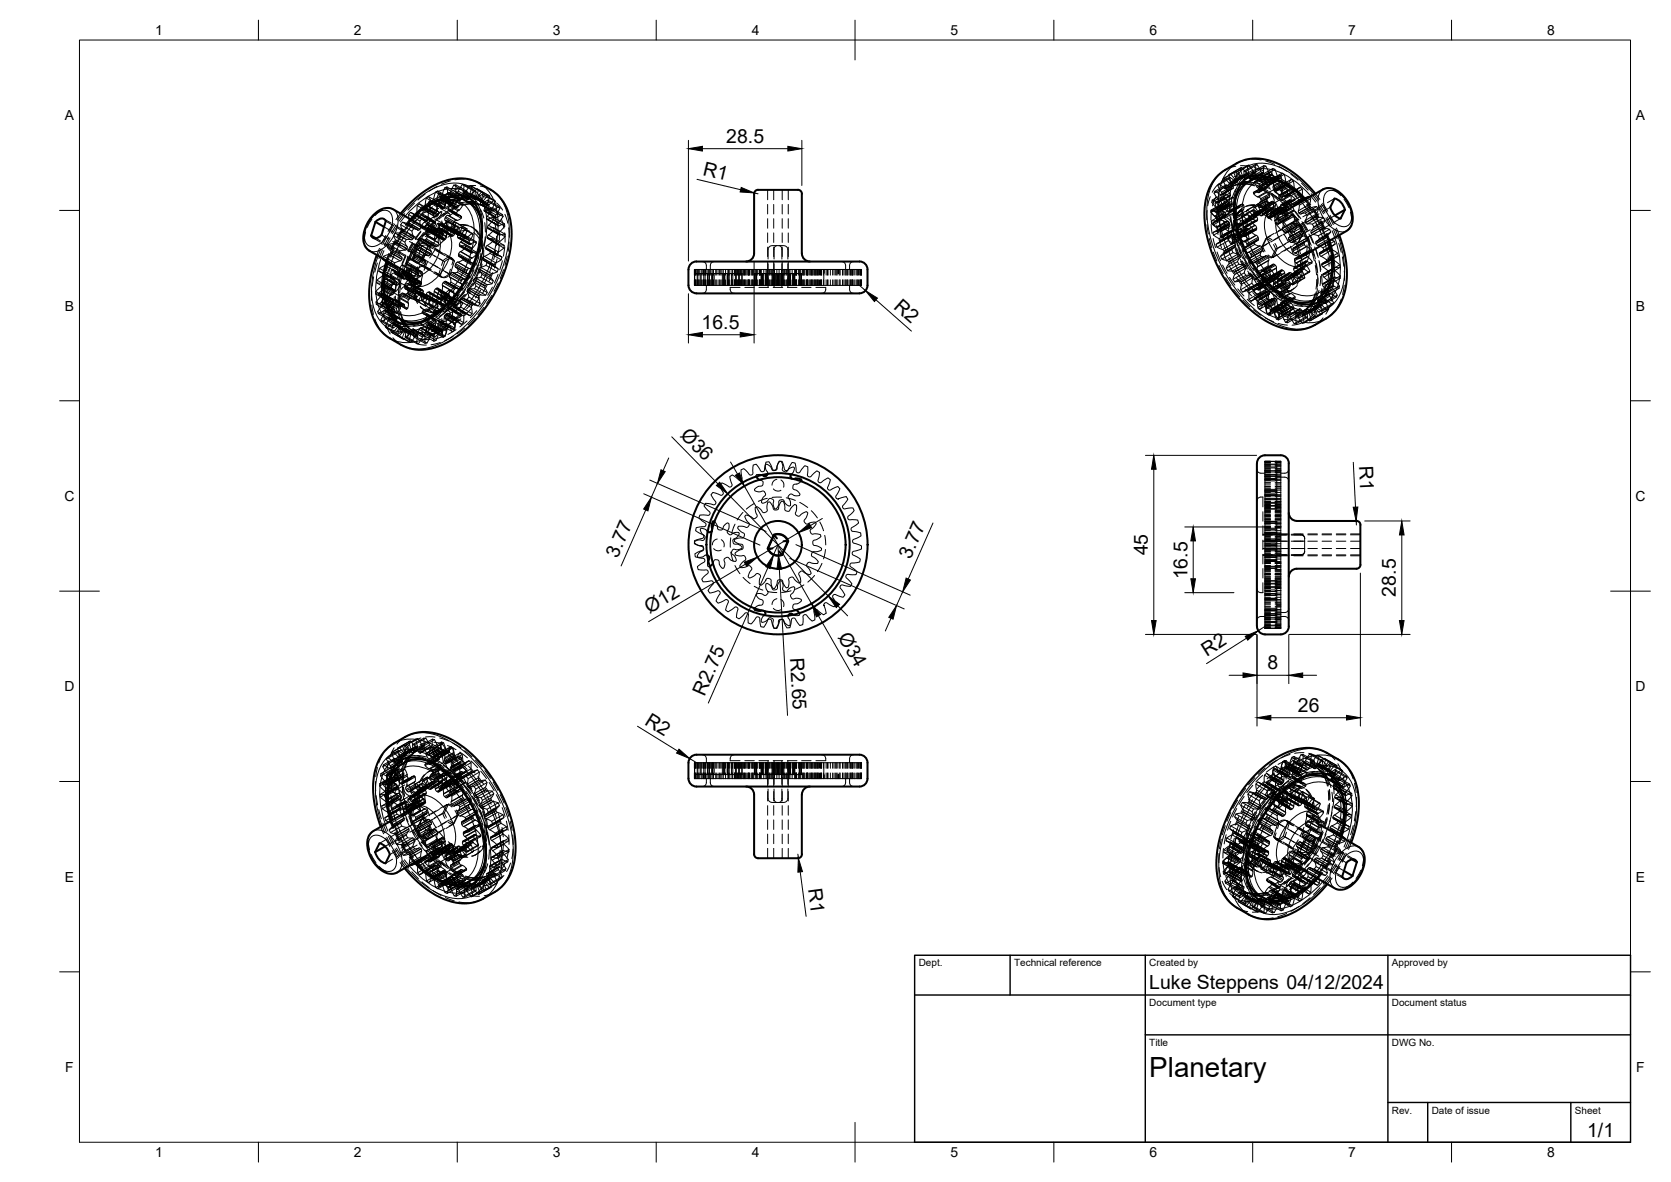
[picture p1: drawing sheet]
<svg xmlns="http://www.w3.org/2000/svg" width="420mm" height="297mm" viewBox="0 0 420 297" stroke-linecap="round" stroke-linejoin="round" font-family="sans-serif">
<defs><g id="words">
<text font-size="7" x="289" y="270.6">Planetary</text>
<g font-size="4.9">
<text x="182.6" y="35.9">28.5</text>
<text x="176.6" y="43.9" transform="rotate(13 176.6 43.9)">R1</text>
<text x="224.5" y="77.3" transform="rotate(41 224.5 77.3)">R2</text>
<text x="176.4" y="82.7">16.5</text>
<text x="170.8" y="109.5" transform="rotate(45 170.8 109.5)">Ø36</text>
<text x="341.7" y="117.1" transform="rotate(87 341.7 117.1)">R1</text>
<text x="155.3" y="140.5" transform="rotate(-66 155.3 140.5)">3.77</text>
<text x="228.9" y="140.6" transform="rotate(-66 228.9 140.6)">3.77</text>
<text x="288.6" y="139.6" transform="rotate(-90 288.6 139.6)">45</text>
<text x="298.6" y="145.6" transform="rotate(-90 298.6 145.6)">16.5</text>
<text x="351" y="149.9" transform="rotate(-90 351 149.9)">28.5</text>
<text x="163.3" y="154.3" transform="rotate(-31 163.3 154.3)">Ø12</text>
<text x="210.6" y="160" transform="rotate(60 210.6 160)">Ø34</text>
<text x="198.7" y="165.5" transform="rotate(87 198.7 165.5)">R2.65</text>
<text x="303.5" y="165.1" transform="rotate(-32 303.5 165.1)">R2</text>
<text x="318.7" y="168.2">8</text>
<text x="177.2" y="175.2" transform="rotate(-66 177.2 175.2)">R2.75</text>
<text x="326.4" y="178.9">26</text>
<text x="161.9" y="181.8" transform="rotate(32 161.9 181.8)">R2</text>
<text x="203.2" y="223.4" transform="rotate(82 203.2 223.4)">R1</text>
<text x="289" y="248.5">Luke Steppens 04/12/2024</text>
<text x="399.1" y="285.7">1/1</text>
</g>
<g font-size="3.5">
<text x="39" y="8.8">1</text>
<text x="89" y="8.8">2</text>
<text x="139" y="8.8">3</text>
<text x="189" y="8.8">4</text>
<text x="239" y="8.8">5</text>
<text x="289" y="8.8">6</text>
<text x="339" y="8.8">7</text>
<text x="389" y="8.8">8</text>
<text x="16.3" y="30.2">A</text>
<text x="411.3" y="30.2">A</text>
<text x="16.3" y="78">B</text>
<text x="411.3" y="78">B</text>
<text x="16.2" y="125.9">C</text>
<text x="411.2" y="125.9">C</text>
<text x="16.2" y="173.7">D</text>
<text x="411.2" y="173.7">D</text>
<text x="16.3" y="221.6">E</text>
<text x="411.3" y="221.6">E</text>
<text x="16.4" y="269.4">F</text>
<text x="411.4" y="269.4">F</text>
<text x="39" y="290.8">1</text>
<text x="89" y="290.8">2</text>
<text x="139" y="290.8">3</text>
<text x="189" y="290.8">4</text>
<text x="239" y="290.8">5</text>
<text x="289" y="290.8">6</text>
<text x="339" y="290.8">7</text>
<text x="389" y="290.8">8</text>
</g>
<g font-size="2.5">
<text x="231" y="242.9">Dept.</text>
<text x="255" y="242.9">Technical reference</text>
<text x="289" y="242.9">Created by</text>
<text x="350" y="242.9">Approved by</text>
<text x="289" y="252.8">Document type</text>
<text x="350" y="252.8">Document status</text>
<text x="289" y="262.9">Title</text>
<text x="350" y="262.9">DWG No.</text>
<text x="350" y="279.9">Rev.</text>
<text x="360" y="279.9">Date of issue</text>
<text x="396" y="279.9">Sheet</text>
</g>
</g></defs>
<!-- layer: Hidden -->
<g fill="none" stroke="#000" stroke-width=".25">
<path d="M93.8 59.8l1.8 1M94.5 59.9l1.2 .7M95.9 59l1.8 1.1M96.5 55l1.8 1M96.6 57l2.2 1.3M97 59.2l-1.1 2.1M97 55.6l1.8 1M98.9 56.2l-1.3 2M99 59.2l2.8 1.6M99.3 58.6l2.9 1.6M99.4 56.6l2 1.2M99.8 57.2l2.1 1.2"/>
<path d="M99.8 58.9l2.1 1.2M100.7 53.7l-1.1 1.5M100.8 56.5l2.8 1.6M100.9 59.3l-1.2 2.1M101.2 55.8l2.8 1.7M101.3 57.6l-1.3 2M101.4 59.6l-1.2 2.1M102.2 56.1l2.8 1.7M102.3 56.2l2.8 1.6M102.4 58.4l2.1 1.2M102.7 53.9l2.9 1.6M102.9 59l2.1 1.2"/>
<path d="M103 56.4l-1.4 1.9M103.2 53.4l2.9 1.6M103.3 55.1l-1.3 1.5M103.5 56.7l-1.4 1.9M103.7 53.6l2.8 1.6M104.2 54l2.9 1.7M104.9 51.7l2.8 1.6M105.4 53.8l-1.6 1.7M105.4 51.2l2.9 1.6M105.8 58.1l-1.4 1.9M105.9 57l2.1 1.2v.2M105.9 57.2l2.1 1.2 .6-.1 .9-.7h.2l.2 .5-.5 1.1-.2 .9"/>
<path d="M106 54.1l-1.7 1.7M106.1 54.1l2.4 1.5 1 .2-.1 .8-.8 .7-.6 .9M106.2 53.7l2.1 1.3-.1 .3M106.3 52.2l2.8 1.6M106.5 54.4l2.1 1.3M107 58.5l-1.4 1.9M107.1 58.9l2.3 1.3M107.2 49.8l2.8 1.6M107.3 59l2.1 1.2 .8-.8 .4-.8 .6-.3 .2 .2-.1 1 .3 .6M107.3 54.4l2.1 1.3M107.5 57.8l.3-.2 .6 .6 .1 .5h.4l.5-.6 .5-1.9 .4-.1 .2 1.5 .2 .1a2.2 2.2 0 0 0 1.2-1.6l.4-.6h.3l-.1 1.3a.44 .44 0 0 0-.1 .6 .44 .44 0 0 0 .6 .1l1.4-1.7 .2 .1-.3 1.1a.95 .95 0 0 0 0 1.3l1.7-1.3 .1 .3-.6 1.1a.91 .91 0 0 0-.2 1.5l1.6-.8-.1 .5-1.1 1.3-.2 .8a.66 .66 0 0 0 1 .1h.6l-.1 .4-1.5 1.2-.2 .7v.3l.7 .1 .5 .4-.1 .4-1.5 .6-.5 .9 .8 1.2-.2 .4-.6 .2-.8-.2-.2 .2-.4 .7 .4 1.6-.3 .4-.7-.2a.5 .5 0 0 0-.7-.3l-.5 .8-.1 1.7-.3 .2-.5-.4a.54 .54 0 0 0-.5-.7l-.6 .6-.5 1.9-.3 .1-.3-1.5-.3-.1a2.06 2.06 0 0 0-1 1.4l-.5 .8h-.3l.1-1.5a.45 .45 0 0 0-.3-.6 .45 .45 0 0 0-.5 .5l-1.1 1.3-.2-.1 .3-1.1a.95 .95 0 0 0 .1-1.3l-1.7 1.3-.2-.3 .6-1.1a.91 .91 0 0 0 .2-1.5l-1.6 .8 .1-.5 1.2-1.3 .1-.8a.66 .66 0 0 0-.9-.1h-.6v-.4l1.5-1.2 .3-.7-.1-.3-.7-.1-.5-.4 .2-.4 1.5-.6 .4-.9-.8-1.2 .2-.4 .6-.2 .8 .2 .2-.2 .4-.7-.3-1.6 .3-.4 .6 .2a.5 .5 0 0 0 .8 .3l.4-.8zM107.5 57.8l2.8 1.7 .4-.3"/>
<path d="M107.6 56.4l2.1 1.2M107.7 49.4l2.9 1.6M107.8 50.8l2.1 1.2 .1 1 .3 .4-.4 1-.9 .1-.7 .5M107.8 57.6l2.9 1.6 .4 .5a.52 .52 0 0 0 .6 .6l.5-.6 .6-1.8M108 50.5l2.1 1.2-.2 .3M108.2 51.5l-1.9 1.5M108.2 55.4l-1.6 1.8M108.4 50.6l2.8 1.6M108.6 58.7l2.8 1.6M108.6 50.6l2.2 1.3M108.8 52l-1.9 1.3M109 51.2l2.1 1.2"/>
<path d="M109.2 57.2l2.1 1.2M109.3 55l2.1 1.2M109.5 55.9l-1.7 1.7M109.5 58.9l2.1 1.2 .2-.1M109.5 58.7h-1.1l-1.5 .8M109.5 48.3l2.9 1.6M109.9 56.2l2.9 1.7 .3-.2M110 48l2.9 1.6M110.3 56.1l2.8 1.6 .2 .7v.8l.3 .2a2.33 2.33 0 0 0 1.2-1.7l.3-.5M110.3 52.4a2.18 2.18 0 0 0-1.3 1.9M110.3 59.5v1.7l-.5 .7a.56 .56 0 0 1-.8-.3l-.6-.1-2.8-1.7M110.3 48.6l2.2 1.2-.5 1v1l-.5 .5-.3 .1-.4-.5-.7-.2"/>
<path d="M110.5 49.5l2.9 1.6M110.6 48.5l2.1 1.2-.2 .1M110.6 57.7l2.9 1.7M110.8 52.4l2.1 1.2M110.9 50.2l2.1 1.3M111 53.2l-1.9 1.4M111 56.2l2.2 1.2M111.1 53.1a2.21 2.21 0 0 1-1.4 1.9M111.2 58.5l-1.8 1.6M111.4 56.8l2.1 1.2M111.5 49.8l-2.3 1.1M111.8 47.2l2.9 1.6"/>
<path d="M112 50.4l-2.2 1M112 56.9l2.2 1.2 .2-.3M112.2 53.6l-1.9 1.5M112.3 55.5l2.8 1.7 .3-.1M112.4 47l2.8 1.6M112.5 51l2.1 1.2M112.5 57.5l2.8 1.7M112.6 55.5l2.8 1.6v1a.69 .69 0 0 0 .2 1.1l.4-.2 1.2-1.6M112.6 48.7l.9 .5M112.7 49.6l-.5 .9 .3 .5 .8-.6 .9-.2v.2l-.5 .8-1 1.1 .1 .6h.6l.4 .2a.68 .68 0 0 1-.5 .9l-.9 .2-.6 .7 .5 1.2-.3 .8-.5-.1-.5-.6h-.2l-.6 .6-.2 1.4a.42 .42 0 0 1-.5 .6 .42 .42 0 0 1-.3-.6l.1-.9-.6-.1-.9 1.3-.5 .5-.2-.1 .7-2.1-.4-.4-.8 .6-.7 .2 .3-.8 1.2-1.3-.1-.7-.7 .1-.4-.3a.72 .72 0 0 1 .6-.9l.9-.1 .5-.7-.4-1.2v-.5l.2-.3 .6 .1 .5 .6 .7-.5 .1-1.1 .4-1 .3-.1 .2 .5v1.2h.5l.4-.5M112.8 52.9l2.1 1.3M112.8 48.4l2.1 1.2-.6 .6-.7 1.2-.5 .1-.2-.2 .1-.8-.3-.8"/>
<path d="M112.8 55.5a1.03 1.03 0 0 1-1.6 .5l-.1-.5M113 48.5l-.2 .9M113 48.5l-.2-.1-.6 .5-.5 .8M113 48.5l2.1 1.2-.2-.1M113.2 54.3a.73 .73 0 0 0-.6-.8 .73 .73 0 0 0-.8 .5l-.3 .3M113.6 52.9l2.1 1.3M113.9 53.6l2.1 1.2 .1-.3M114.1 49.5l1.4 .8M114.1 46.5l2.8 1.7M114.2 51.5l-2.2 1M114.2 58.1l-.7-.1-.4-.6-.5 .3-.2 .3-.2 1-.4 1-2.1-1.2M114.2 50.4l2.1 1.2v-.2"/>
<path d="M114.2 58.3l2.9 1.7M114.3 56.8l-2.2 1M114.4 55.8l3.1 1.7M114.6 46.4l2.8 1.7M114.6 55.9l2.9 1.6-.3 1.1a1.03 1.03 0 0 0-.2 1.4M114.7 48.4l1.3 .8M115.1 49.7l-.1 .7-.5 1a.43 .43 0 0 0-.1 .5 .43 .43 0 0 0 .6 .2l.5-.5 .8-.2-2.1-1.2M115.2 59.8l2.9 1.7M115.4 51.9l-2.2 1.1M115.4 56.5l1-.1 1.4 .3M115.5 50.1l-2.3 .1M116 57l3 1.9"/>
<path d="M116 54.8l-.7 .5-.8 .1-.5 .6-.1 .4 .4 .6 .1 .8-2.2-1.2M116.1 49.9l-.3 .4h-.4l-.2-1.7-.5 .2-.7 1.9-.4 .4-.3-.1-.4-1.4-.5 .3-.5 1.8-.4 .5h-.3l-.6-1.2-.6 .4-.4 2.2-.5 .2-.8-1-.6 .5v1.8l-.2 .3-.4 .3-1-.7-.5 .5 .2 1.7-.3 .5-.3 .2-1.2-.4-.4 .6 .4 1.4-.2 .6-.3 .2-1.3-.1-.4 .6 .6 1.2v.4l-.4 .5-1.4 .2-.4 .7 .9 .9v.3l-.3 .5-1.5 .5-.3 .7 1 .7v.5l-.3 .4-1.4 .8-.2 .7 1.2 .3v.6l-1.7 1.3-.1 .7 1.3 .1 .2 .2-.2 .5-1.5 1.4v.6l1.4-.2 .2 .1-.2 .7-1.3 1.4 .1 .6 1.5-.5 .1 .5-.4 .6M116.1 57.3l2.9 1.6-.6 1.1a1.08 1.08 0 0 0-.3 1.5l1.6-.8M116.2 46.4l2.9 1.6M116.3 49.3l.6-1.1 .5-.1 .1 1.9M116.3 51.6l-.7 1.1-.6 .5-.2 .4 .1 .6 .6-.1 .6 .4-2.2-1.2M116.5 48.5l2.9 1.6M116.7 50.3l1.1 .5M116.7 46.4l2.8 1.6M116.9 59.1l2.8 1.6 .1 .4M116.9 59.4l2.9 1.7-1.3 1.5-.2 .8 .2 .2 .6-.2h.8M117.6 49.5l.7 .4"/>
<path d="M117.7 50.7l-2.4 .4M117.9 49.7l1.2 .8 1 1.1M118 49.8l1.1-1.8h.4l-.2 2.1h.4l.9-1.2a.71 .71 0 0 1 .9-.5l-.6 2 .2 .3 .3-.1 1.4-1.5 .3 .2-.7 2 .2 .4 .3-.2 1.4-1.2-2.8-1.7-1.4 1.3M118.2 46.7l2.8 1.6M118.2 49l2.9 1.7M118.4 51.2l-1.9 .4M118.5 57l1.7 1.4M118.6 46.8l2.9 1.6M118.8 58.7l-1.4 1.2-.4 .1M118.8 57.2l.8 .7 .7 1.1M119.1 50.8l1.4 .5 1.2 .7M119.7 50l2.9 1.6"/>
<path d="M120 47.4l2.8 1.7M120 50l.7 .4 .1-.1-.1 .1M120 50h-.3l-.1-.4 .7-1.9-.3-.3-1.4 1.6-.3 .1-.2-.4 .5-1.9-.4-.1-1.3 1.7-.3 .1-.2-.4 .3-1.7a.97 .97 0 0 0-1 .8l-.6 1-.4 .2-.1-.2v-1.8l-.5 .1-.9 1.9-.5 .3-.3-1.7-.6 .2-1 2.2h-.3l-.5-1.4-.5 .3-.5 1.9-.3 .4h-.3l-.7-1.2-.5 .4-.3 1.8-.3 .5-.3 .1-.9-1-.5 .5-.1 2-.6 .3-1-.6-.5 .5 .2 1.7-.2 .5-.4 .1-1.1-.4-.4 .7 .4 1.3-.2 .5-.4 .3h-1.3l-.3 .6 .6 1.2-.2 .6-.3 .2-1.4 .2-.3 .7 .9 1-.2 .6-.2 .2-1.5 .5-.2 .7 1.1 .9-.3 .6-1.6 .8-.2 .7 1.2 .4 .1 .4-.2 .4-1.5 1.1-.1 .7h1.3l.1 .4-.2 .5-1.4 1.2v.7l1.4-.3 .2 .4-1.5 1.9v.6l1.5-.5 .2 .2-1.3 2.1 .1 .5 1.5-.8 .3 .1v.5l-1.1 1.8 .2 .4 1.5-1.1 .3 .1v.5l-.9 1.8 .3 .4 1.4-1.3h.4l-.7 2.2 .4 .3 1.4-1.6 .2-.1 .2 .4-.5 1.9 .4 .1 1.2-1.6 .2-.2h.3l-.2 2.1a.97 .97 0 0 0 1-.8l.6-1 .4-.2 .2 .2-.1 1.8 .5-.1 1-1.9 .5-.3 .3 1.7 .5-.2 .7-1.9 .5-.4 .6 1.5 .5-.3 .8-2.2 .4-.1 .6 1.2 .5-.4 .4-2.1 .6-.3 .8 1 .5-.5 .1-1.8 .2-.4 .4-.1 1 .6 .5-.5-.2-1.5 .1-.6 .5-.2 1.1 .4 .5-.7M120.1 49.9l.7 .4M120.1 49.9l-.1 .1M120.2 51.4l1.6 .6-.7-.4M120.3 47.7l2.8 1.6M120.8 52.6l.8 2.2M120.8 59.4l.7 2.2M120.9 55l.2 1.2M120.9 51.4l2.8 1.6M121.3 57.4v2.4"/>
<path d="M121.5 48.6a.9 .9 0 0 1-.1 1.3l-.6 1.1 .1 .4h.3l1.4-1.1 .3 .4-1.1 1.8v.5l.3 .1 1.4-.8 .2 .5-1.4 2.1 .3 .2 1.4-.5 .1 .6-1.5 1.9 .2 .4 1.4-.3v.7l-1.4 1.2-.3 .5 .1 .4h1.4l-.2 .7-1.4 1.1-.3 .4 .1 .4 1.2 .4-.2 .7-1.5 .8-.3 .5 .1 .3 1 .7-.3 .7-1.5 .5-.3 .4v.5l.8 .9-.3 .7-1.4 .2-.3 .2-.2 .6 .7 1.2-.4 .6h-1.4l-.4 .7M121.8 49l2.8 1.6M121.8 53.1l2.9 1.6M121.9 56l.1 2.3M122 59.5l-.3 2.4M122.4 55.1l2.8 1.7M122.6 52.8l1.3 1.9M122.6 59.9l2.9 1.7M122.6 50.3l2.9 1.6M122.7 57.4l2.8 1.7M122.9 50.7l2.8 1.7M123.5 52.3l2.8 1.6"/>
<path d="M123.7 52.8l2.8 1.6M124 54.6l2.9 1.6M124.1 55.2l2.8 1.6M124.2 57.9l2.8 1.6M124.2 57.2l2.8 1.7M124.3 50.3l.3 .3-.9 1.9v.5h.3l1.5-1.1 .2 .5-1.1 1.8v.5h.3l1.4-.8 .2 .5-1.2 1.7-.1 .5 .2 .2 1.5-.6v.6l-1.5 1.9 .2 .4 1.4-.2v.6l-1.5 1.3-.2 .4 .2 .4 1.3 .1-.1 .6-1.5 1.1-.2 .4v.4l1.2 .4-.2 .7-1.5 .8-.3 .4v.4l1.1 .7-.3 .7-1.5 .5-.3 .5v.4l.8 .9-.3 .7-1.4 .2-.4 .5v.3l.6 1.2-.4 .7-1.3-.1-.4 .4-.1 .3 .4 1.5-2.8-1.7-.4-1.3M124.3 55.8l.5 2.4M124.9 59.4l-.1 2.3M193 47.7v2.5M193 51.4v2.4M193 55v2.3M193 58.5v2.4"/>
<path d="M194.5 47.7v2.5M194.5 51.4v2.4M194.5 55v2.3M194.5 58.5v2.4M196.7 47.7v2.5M196.7 51.4v2.4M196.7 55v2.3M196.7 58.5v2.4M198.2 47.7v2.5M198.2 51.4v2.4M198.2 55v2.3M198.2 58.5v2.4"/>
<path d="M306.6 54.4l.1 2.4M306.6 52l-2.1 1.2 .7 1 .7 .4 .3 .8-.2 .3h-.6l-.4 .5M306.6 51.7l-2.1 1.3v.2M306.9 57.9l.5 2.3M307.1 55l-2.1 1.2 .1 .3M307.2 50.8l-.5 2.4M307.2 55.3l-2.1 1.2 .7 .4h.7l.5 .6 .1 .4-.3 .6 .1 .9M307.3 51.2l-2.8 1.6M307.3 51.8l-2.8 1.6M307.4 53.9l-2.8 1.6M307.5 54.6l-2.9 1.6M307.5 54.5l-2.1 1.2"/>
<path d="M307.5 49.2l-2.8 1.6M307.6 49.8l.2-.1 .5 .4 .7 1a.43 .43 0 0 0 .4 .3 .43 .43 0 0 0 .4-.4l-.1-.8 .2-.7 .2 .1 .4 .7 .5 1.5 .6 .3 .4-.7 .5-.1 .2 .2 .1 .9-.4 .7 .4 .7 .3 .3 .8-.1 .6 .4 .1 .3-.3 .4-.8 .2v.6l.2 .4 1.1 1 .2 .7-.7-.1-.8-.6-.3 .4 .9 2.2-.2 .1-.5-.4-.7-1-.4-.3-.4 .2 .1 1.2-.2 .5-.2-.1-.5-1-.2-1.1-.7-.4-.4 .7-.6 .1-.3-.6 .1-.7 .3-.5-.2-.4-.4-.5h-.6l-.4-.1a.59 .59 0 0 1-.5-.8l.4-.4h.6l.1-.2-.3-.8-1-.9a.43 .43 0 0 1-.3-.6 .43 .43 0 0 1 .7-.1l.8 .6 .3-.4zM307.6 49.8l-2.1 1.2 .3 1 .5 .9-.1 .6-.2 .1-.9-.6h-.6M307.6 48.7l-2.8 1.6M307.7 55.5a2.15 2.15 0 0 0 1.3 1.9M307.8 49.7l-2.3 1.3M307.8 56.8l-2.8 1.6M308 57.5l-2.9 1.6M308 50.8l.5 .9 .2 1.1 .6 .5 .5-.7 2.7-1.3M308.1 46.9l-2.8 1.7M308.2 54.4l-2.2 1.3M308.3 46.4l-2.8 1.7"/>
<path d="M308.3 52.4l-2.1 1.2M308.4 54.7a2.16 2.16 0 0 1 1.4 2M308.6 59.8l-2.8 1.6M308.8 53.9l-2.8 1.6M308.9 51.5l-2.9 1.6M308.9 47.8l-1.3 1.9M309 58.2l-2.1 1.2 .2 .3M309 45l-2.8 1.6M309 59.5l-2.8 1.6M309.1 56.5l-2.9 1.7M309.2 58.4l-2.1 1.3 .6-.2 .3-.7 .3 .1 .5 .5 .2 1.1 .5 .8M309.3 49.3l-2.9 1.6"/>
<path d="M309.3 44.6l-2.8 1.6M309.5 54.5l.3 2.4M309.6 51l-.2 2.3 2.2-1.2M309.7 59.3l-2.9 1.6M309.7 58.3l-2.1 1.2M309.7 51.4l-2.1 1.2M309.8 54.2a.73 .73 0 0 1 .5-.7 .73 .73 0 0 1 .9 .4l.3 .4M309.9 49.5l-2.1 1.2-.2 .7 .1 .9-.1 .3h-.5l-.6-1-.8-.7M309.9 58.9l.3 2.3M310 47.4l-2.9 1.6M310 58l.7 2.3M310.1 53.6l-2.1 1.2"/>
<path d="M310.1 49.6l-2.1 1.2-.2-.1M310.1 57.6l-2.1 1.2M310.2 55.4a.95 .95 0 0 0 .7 .7 .95 .95 0 0 0 1-.3v-.3M310.2 52.4v2.4M310.2 55.4l-.3 2.3M310.3 43.4l-2.9 1.6M310.3 56l.4 2.3M310.3 46.6l-.7 .4M310.6 52.7v.9l-.3 .7 .6 1 .7-.1 .8 .4 2.1-1.2M310.6 43.1l-2.8 1.7M310.6 50l-.3 1.2M310.6 59.3l.5 2.3"/>
<path d="M310.7 55.7l-.2 2.4M310.7 47.6l-.9 2.2M311 45.8l-2.8 1.6M311 59.5l.8 2.2M311.6 57l1.4 1.5 .1 .7a.59 .59 0 0 1-.8 .1l-.6 .2 2.8-1.6M311.6 56.2l-2.1 1.2M311.8 59.9l1.4 .9 .4 .8a.56 .56 0 0 1-.7 .6l-.4 .4 2.9-1.6M311.8 42.3l-2.8 1.6M312 58.3l-2.2 1.2M312 51.4l-2.1 1.2M312 46.3l-1.7 .4M312.1 54.6l.6 1.1a1.17 1.17 0 0 1 .5 1.4l-1.6-.5 2.9-1.6"/>
<path d="M312.2 42.1l-2.8 1.6M312.2 52.6l-.8 1-.4 1M312.2 52.5l-.9 .8-.6 1M312.3 44.6l-2.8 1.6M312.4 45.9l-1.4 .4-1.2 .7M312.5 55.9l-.4 .5-.7 .1-.1 .2 .2 .8 .8 .5 .6 .9 2.2-1.2M312.7 51.5l-2.1 1.2-.2-.2M312.9 59.2l-.6-.1-.7-.5h-.4l-.1 .6 .6 .9 .2 1 2.2-1.2M313 52l-.4 .2M313.1 46.3l2.3 .4M313.4 57.3l-2.1 1.3M313.4 52.9l.8 1.9v.4"/>
<path d="M313.5 55.3l-2.1 1.2M313.5 44.8l-1.1 .7-1.1 1.1M313.6 41.6l-2.8 1.6M313.8 45.7l2.4 .4M313.9 44.5l-.7 .4M313.9 43.8l-2.8 1.6M314 41.5l-2.8 1.6M314.1 44.5l-.8-1.5h-.5l.1 1.7-.1 .3-.4-.1-1.2-1.8-.4 .1 .4 2-.2 .2-.4-.2-1.2-1.5-.4 .2 .6 1.9-.1 .4-.4-.1-1.3-1.3a.79 .79 0 0 0 0 1.1l.5 1.1-.2 .4-1.6-1.2-.3 .4 1 1.9v.4l-.3 .1-1.4-.9-.2 .5 1.2 1.7v.4l-.3 .2-1.4-.6-.1 .5 1.3 1.6 .1 .5-.2 .2-1.4-.3v.6l1.4 1.4 .2 .6-.2 .2-1.3-.1v.7l1.7 1.5v.5l-1.3 .2 .1 .7 1.8 1.2v.6l-1.1 .5 .2 .7 1.5 .6 .3 .4v.5l-.9 .8 .3 .7 1.5 .4 .3 .4v.4l-.7 1.1 .4 .6 1.3 .1 .3 .2 .2 .5-.5 1.4 .5 .6 1.1-.2 .4 .1 .2 .6-.2 1.5 .4 .6 1.1-.6 .4 .3 .2 .3-.1 1.8 .6 .5 .9-.8 .4 .1 .2 .4 .2 1.8 .5 .5 .8-1.2 .4 .2 .6 2.2 .5 .3 .5-1.2 .3-.2 .4 .5 .6 1.9 .6 .2 .2-1.5 .3-.2 .4 .4 .8 1.9 .5 .1 .1-1.7 .3-.1 .3 .2 1 1.9h.5l-.2-1.8 .2-.3 .4 .2 1.2 1.7 .4-.1M314.2 55.2l-2.1 1.2M314.4 55.4l-2.8 1.6v-.4M314.6 58.3l-2.8 1.6-.1-.4M314.6 54.7l-2.1 1.2-.1-.3"/>
<path d="M314.8 45.3l-1.1 .5M315 53l-2.9 1.6 .2-.3M315 58l-2.1 1.2v-.3M315.1 52.7l-2.8 1.6 1.5 1.1 .4-.2M315.4 45.8l.1-.2 .4 .1 1 1 .4 .1M315.5 51.4l-1.4 .1-.9 .4M315.6 41.4l-2.8 1.6M315.7 43.4l-2.9 1.6M315.9 57.8l-2.9 1.6M316 44.4l-.2-.2a1.14 1.14 0 0 0-.9-.9l-.1 1.8M316 45.1l2.3 .1M316 55.5l-2.8 1.7"/>
<path d="M316.1 44.7l.2 .7 .5 .2 .4-1.6 .5 .2 .6 1.8 .5 .5h.2l.5-1.4 .6 .4 .4 1.9 .4 .4h.2l.8-1.1 .5 .4 .2 1.8 .4 .6h.2l.9-.8 .5 .5v1.7l.2 .4 .4 .2 1.1-.5 .4 .5-.2 1.5 .1 .5 .3 .3 1.3-.3 .5 .7-.6 1.3 .2 .6 .3 .2h1.4l.3 .7-.7 1.2 .3 .6 1.6 .5 2.8-1.7-1.3-.3M316.1 41.4l-2.8 1.6M316.3 51.3l.2-.2 .8 .8a.94 .94 0 0 0 1.1 .8l-.3-2.2h.3l.7 1.1a.94 .94 0 0 0 1.1 .9l.2-1.7 .3 .1 .9 2.2 .6 .1 .2-.8 .4-.4 .3 .2 .3 1.8 .2 .4 .5 .4 .9-.8a1.1 1.1 0 0 1 .5 1.2l-.2 .8 .5 .7 1.3-.1 .4 .5-.2 .6-.4 .5v.4l.4 .7 .8 .1 .7 .3 .2 .4-.5 .5a.52 .52 0 0 0-.6 .5l.4 .8 1.4 .9 .1 .5-.6 .1a.52 .52 0 0 0-.8 .2l.1 .7 1.3 1.3 .1 .5-1.5-.5-.2 .1a2.05 2.05 0 0 0 .7 1.7l.5 .7-.2 .3-1-.6a.5 .5 0 0 0-.4-.5 .5 .5 0 0 0-.5 .3l.8 2.2-.2 .2-.9-.8a.94 .94 0 0 0-1.1-.8l.3 2.2h-.3l-.7-1.1a.94 .94 0 0 0-1.1-.9l-.1 1.7-.4-.1-.9-2.2-.6-.1-.2 .8-.4 .5-.3-.3-.2-1.8-.3-.4-.5-.4-.9 .8a1.1 1.1 0 0 1-.4-1.2l.2-.8-.5-.7-1.5 .1-.3-.4 .3-.7 .4-.5v-.3l-.5-.8h-.7l-.8-.4-.1-.4 .4-.5a.52 .52 0 0 0 .6-.5l-.4-.8-1.4-.9-.1-.4 .7-.2a.53 .53 0 0 0 .8-.2l-.2-.7-1.3-1.3v-.5l1.4 .5 .2-.1a2.05 2.05 0 0 0-.7-1.7l-.4-.7 .1-.3 1 .6a.5 .5 0 0 0 .4 .5 .5 .5 0 0 0 .6-.3zM316.3 51.3l-2.9 1.6 .2-.1M316.5 51.1l-2.9 1.7 .9 .8a.93 .93 0 0 0 1.1 .7l-.3-2.1M316.5 47.1l2.2 1.1M316.6 51.6l2.2 .9M316.8 50.9l-.4 .9M316.8 53.8l-2.8 1.6M317 50.8l-.2 .1M317.3 47.2l-2.1 1.2v.3M317.3 44.5l-1.8 1.1"/>
<path d="M317.3 46.5l2.2 1M317.3 47.5l-2.1 1.2 .8 .7 .8 .3 .3 .7-.1 .4M317.4 47.1l-2.1 1.2M317.5 44.6l1.3 2-.2 .6-.6-.2-.6 .1a.65 .65 0 0 0 .4 .8l1.1 .5 .3 .7v.3l-.5 .4-.2 .8 .2 .2 .5 .2 .8-.4 .2 .1 .5 .6v1.2a.64 .64 0 0 0 .5 .8l.4-.4v-.8l.3-.1 .5 .3 .6 1.3 .5 .6h.2l-.1-1.1-.3-.7a.38 .38 0 0 1 .2-.5 .38 .38 0 0 1 .5 .1l.4 .6 .9 .4 .1-.2-.3-.7-1-1.1v-.7l.2-.1 .7 .2 .5-.1a.65 .65 0 0 0-.4-.9l-1-.4-.4-.7v-.4l.5-.3 .2-.8-.5-.4-.6 .1-.3 .3-.2-.1-.6-.7v-1.3a.45 .45 0 0 0-.1-.5 .45 .45 0 0 0-.5 0l-.3 .5v.6h-.6l-1-1.8-.3-.3h-.2l.2 1.4M317.5 44.6l-2.1 1.2 .5 1 .8 .8-.1 .8-1-.2-.4 .2M317.5 44.5v.1M317.6 43.5l-1.1 .6M317.8 41.6l-2.9 1.7M318.1 44.5l.8 .9a.4 .4 0 0 0 .6 .1 .4 .4 0 0 0 .1-.6l-.1-.2M318.1 50.5l-2.8 1.7 .3-.1M318.3 49.3a2.15 2.15 0 0 0 1.3 2M318.3 60l1.1 .5"/>
<path d="M318.3 41.7l-2.9 1.7M318.4 52.7l-2.8 1.6M318.4 50.5l-2.8 1.6 .7 1a.98 .98 0 0 0 1.1 1l.1-1.7M318.5 50.6l-2.1 1.2 .2 .3M318.6 59.7l1.2 .6M318.6 44.6l-1.8 1M318.7 47.2l-2.1 1.2M318.7 50.8l-2.1 1.3 .7 .1 .6-.4 .5 .4 .4 2.2M318.9 49.6l-2.2 1.3M319 48.6a2.18 2.18 0 0 1 1.4 1.9M319.2 49.5l-2.2 1.3M319.2 43.2l-2.1 1.3v.8l.4 1.1-.2 .4"/>
<path d="M319.4 45.6l-2.2 1.2M319.4 43.2l-2.3 1.3M319.5 45.5l2.2 .9M319.6 59.2l-1.3 .8-1.1 2.1M319.6 50.9l-2.1 1.2M319.7 48.9l1.8 1.5M319.7 44l-.8 .4M319.8 53.1l1.9 1.5M319.8 50.6l-2.1 1.2M319.9 45.4l.3 .9-.1 1 .7 .7 .6-.3 .7 .1 2.1-1.2M320 44.8l2.3 1.1M320 42.3l-2.8 1.7"/>
<path d="M320.2 52.6l-2.9 1.6M320.4 58.7l-1.8 1-1.1 2.2M320.4 50.8l-2.9 1.6 .4 .1M320.4 48.1a.73 .73 0 0 1 .6-.8 .73 .73 0 0 1 .8 .4l.3 .4M320.5 48.2l1.9 1.4M320.6 42.6l-2.9 1.6M320.7 50.9l-2.8 1.6 .7 2 .5 .4h.3l.2-.8 .4-.5M320.7 47.4l-2.1 1.2M320.8 49.3a.95 .95 0 0 0 .7 .7 .95 .95 0 0 0 1-.4v-.3M320.9 53.2l-2.1 1.2 .2 .2M321.1 53.4l-2.1 1.2 .4-.4 .1-.9h.5l.3 .2 .4 1 .7 .9M321.2 45.4l-2.1 1.2"/>
<path d="M321.4 53.1h.3l.7 .7 .8 .5M321.4 53.1l-.3 .4 .4 .8 .1 1.1 2.1-1.2M321.6 59.6l-2 1.2M321.7 49.1l-.2 .3 .3 .7 .8 .3 .9 .7 2.1-1.2M321.7 52l-2.1 1.2M321.8 44l-2.2 1.3-.3 .4-.2 .9-.7-.2-.5-1.3-.6-.7M321.8 44.9l-2.8 1.6M322 44.2l-2.1 1.2-.2-.2M322.2 53.3l-2.8 1.6M322.2 50l-2.1 1.2M322.3 48.1l-.2 .7-.4 .3M322.4 51.2l1.6 1.7"/>
<path d="M322.4 43.5l-2.9 1.6M322.4 59.1l-2.1 1.2M322.4 53.6l.9 .2 1.3 .7M322.5 55.5l1.5 1.8M322.7 57.5l-2.1 1.1M322.7 47l1.9 1.4M322.8 52l-2.8 1.6 .3 .2M322.9 43.8l-2.8 1.7M323.1 52.2l-2.8 1.6 .3 2 .4 .5a.58 .58 0 0 0 .8-.5l.5-.2M323.3 50.4l1.6 1.8M323.3 46.6l1.9 1.4M323.3 46.5l-2.1 1.2"/>
<path d="M323.5 54.2l-2.1 1.2h.2M323.5 56.9l-2.1 1.2M323.5 51.4l-.7 .3-.6-.3-.2 .6 1.3 2 2.1-1.2M323.5 51.8l-2.1 1.3M323.9 46.2l-2.8 1.6M324 47.7l-2.4 1.4M324.1 59.7l-.1 .4 .4 .8 1.6 .4M324.2 54.7l-2.8 1.7M324.2 50.2l-2.1 1.2M324.4 46.8l-2.1 1.3-.2-.3M324.6 58.3l1.2 2.1M324.7 45.1l-2.8 1.6"/>
<path d="M324.7 54.1l-2.8 1.7M324.8 53.9l1.4 1.9M325.2 54l-2.9 1.6 .3 .3M325.2 45.5l-4.2 2.5M325.3 53l-2.1 1.3 .1-.3M325.4 58.3l-1.2-.1-1.6 .8M325.4 56l.8 .3 .6 .5 .9 1.5M325.5 54.3l-2.9 1.6-.2 1.6 .5 .8 .3 .1 .5-.2 .7 .1M325.5 55.3l1.5 1.8M325.5 57.3l-2.1 1.2M325.5 49.2l1.7 1.6M325.5 50.3l-2.1 1.2"/>
<path d="M325.6 50.2l-2.1 1.2v-.3M325.7 53.1l1.4 1.9M326 47.9l-2.8 1.6M326.1 48.8l1.6 1.7M326.2 56.7l-2.9 1.7M326.2 56.7a.94 .94 0 0 0-1.2-.6l-1.3 .8M326.3 59.5l-2 1.2M326.6 55.1l-2.1 1.2M326.6 59.5a1.07 1.07 0 0 1-.2 1.4l-1.3 .8M326.8 56.8l1.2 2.1M326.9 47l-2.8 1.7M326.9 47.1l-2.8 1.6"/>
<path d="M327 58l-2.9 1.7M327.2 56.6l-2.8 1.7 .3 .4M327.4 57.9a.43 .43 0 0 1 .3 .4 .43 .43 0 0 1-.2 .5l-1.3 .7M327.4 47.5l-2.8 1.7M327.5 57.1l-2.8 1.6-.6 1M327.6 58.2l.8 2.2M327.7 58.5l-1 2.1M327.7 56l1.2 2M328 51.7l1.4 1.9M328 49.9l-2.8 1.6M328.2 50.2l1.2 1.3M328.4 49.6l-2.8 1.6"/>
<path d="M328.5 51.4l1.4 1.9M328.5 59.9l.9 2.2M328.6 55.5l-2.1 1.2M328.8 59.7l-2.8 1.6 .2 .5M329.1 49.3l-2.8 1.7M329.4 57.7l-2 1.2M329.5 59.1l.9 2.2M329.6 49.9l-2.9 1.6M329.6 53.3l-2 1.2M330.1 54.6l1.2 2.1M330.1 52.5l1.3 1.9M330.6 54.3l1.2 2.1"/>
<path d="M330.8 48.7l1.1 1.4M331.1 51.9l-2.9 1.6M331.2 58.3l-2.1 1.2M331.5 59.3l.3 .7-.9 .8v.4l.3 .4 1.5 .7 .2 .7-1.1 .5-.1 .4 .3 .5 1.5 .9 .2 .6-1.3 .3v.5l1.6 1.5 .1 .6h-1.3l-.2 .1 .2 .7 1.4 1.4v.6l-1.4-.4-.3 .3 .2 .5 1.3 1.5-.1 .6-1.6-.7-.2 .3 .2 .5M331.5 52.5l-2.8 1.7M331.7 53.7l-2.1 1.2M331.8 57.8l.9 2.2M332 55.5l1.1 2.1M332.3 57.5l.9 2.2M332.5 55.9l-2 1.2M332.6 51.1l1.2 2M332.7 51.5l-2 1.2"/>
<path d="M332.8 54.7l-2.8 1.6M332.8 57.3l-.7 .4M332.8 57.3h.2l-.7 .4M332.8 57.3l-.4-.8 .8-1.1-.4-.7h-1.4l-.3-.4-.1-.4 .5-1.4-.4-.6-1.4 .3-.3-.3-.1-.5 .3-1.5-.5-.6-1.1 .6-.3-.1-.3-.5v-1.8l-.5-.5-.9 .9-.3-.1-.3-.5-.2-1.8-.5-.4-.7 1-.3 .1-.4-.5-.2-1.2a1.08 1.08 0 0 0-.7-1l-.5 1.3-.3 .1-.4-.4-.4-1.2a1.06 1.06 0 0 0-.8-1l-.2 1.6-.3 .1-.4-.4-.8-1.9-.5-.1-.2 1.9-.4-.2-.7-1.3a.88 .88 0 0 0-.9-.6l.1 2-.5-.2-.7-1.1a.71 .71 0 0 0-.9-.5l.4 2.1h-.5l-1.3-1.6-.4 .2 .6 2.2h-.4l-1.4-1.4-.3 .3 .8 1.8v.5l-.3 .1-1.5-1.2-.3 .4 1 1.8v.5l-.2 .1-1.5-1-.2 .5 1.2 1.8 .1 .4-.3 .2-1.5-.6-.1 .5 1.3 1.6 .2 .5-.3 .2-1.4-.3v.6l1.4 1.3 .2 .6-.1 .2h-1.4l.1 .7 1.5 1.2 .2 .5-.2 .2-1.2 .3 .2 .7 1.5 .9 .2 .4v.5l-1.1 .5 .2 .7 1.5 .6 .4 .5-.1 .4-.9 .8 .3 .7 1.5 .3 .4 .5v.4l-.8 1.1 .4 .6h1.4l.4 .5 .1 .4-.6 1.3 .5 .6 1.1-.3 .4 .2 .2 .7-.2 1.4 .5 .6 1-.6 .3 .1 .3 .5v1.8l.5 .5 .9-.9 .3 .1 .3 .5 .2 1.8 .5 .4 .7-1 .3-.1 .4 .5 .2 1.2a1.08 1.08 0 0 0 .8 1l.5-1.3 .2-.1 .4 .4 .4 1.3a1.06 1.06 0 0 0 .8 .9l.3-1.6 .2-.1 .4 .4 .9 1.9 .5 .1v-1.7l.3-.2 1.4 2.1h.4l-.2-1.7 .2-.3 .4 .2 1.2 1.7 .4-.1M333 57.3h.1M333.2 55.4l-2.9 1.6M333.5 58.7l.7 1.9M333.8 59.1l-2.9 1.6M333.8 59.1l-2.8 1.6M334.3 56.5l-2.1 1.2M334.3 57.6l.3 .7-.9 .8v.4l.3 .5 1.5 .6 .2 .7-1 .6-.1 .4 .3 .4 1.5 .9 .1 .7-1.2 .3-.1 .2 .2 .6 1.5 1.2v.6h-1.3l-.2 .2 .2 .6 1.4 1.3v.6l-1.4-.3-.2 .2 .1 .5 1.3 1.6-.1 .6-1.4-.7-.3 .1v.5l1.2 1.8-.2 .5-1.4-.9h-.3v.5l1 1.8-.3 .4-1.5-1.2-.3 .1 .1 .5 .8 1.8-.4 .3-1.4-1.4-.3-.1-.1 .4 .6 1.9-.4 .2-1.3-1.6-.3-.1M334.5 54.1l1 2.1"/>
<path d="M334.5 52.1l-1.8 1M334.6 58.3l-2.8 1.7M335.6 49.9l-1.8 1M335.7 54.2l-2.1 1.1M336 57.3l.7 1.8M337.1 54.9l-1.8 1M94.5 73.9l2.8 1.6M94.5 73.2l2.8 1.7M94.6 75.9l2.8 1.6M94.6 76.5l2.9 1.6M94.7 71.1l2.8 1.6M94.8 70.4l2.8 1.6"/>
<path d="M95 78.3l2.8 1.6M95.1 78.8l2.9 1.6M95.2 74.1l2.4 1.3 1.2-.3 .1 .8-.6 .7-.5 1.2M95.2 73.8l2.1 1.2v.3M95.2 68.1l2.9 1.7M95.4 62.4l-.7 1.7M95.4 67.4l2.9 1.7M95.7 76.5l2.2 1.4M95.9 73.7l2.9 1.6M96 71.2l2.8 1.6M96.2 65.1l2.8 1.6M96.2 70.7l2.1 1.2 .3 .8 .4 .1"/>
<path d="M96.2 76l.8 .4M96.4 70.4l2.1 1.2-.2 .3M96.4 68.5l2.9 1.6M96.4 64.4l2.9 1.6M96.6 72.8l.2 2.5M96.6 61.4l2.1 1.2M96.6 71.5l2.1 1.2M96.7 73.9l2.1 1.2M96.7 61.2l2.1 1.2M96.8 65.6l2.8 1.6M96.8 78l1.1 .6M96.9 75.8l-1.1 .9-.1-.2 .2-.5 .9-1.6-.2-.5-.8 .3h-.4a.53 .53 0 0 1-.2-.6 .53 .53 0 0 1 .5-.3l1-.6 .4-.8-.1-.3-.5-.2-.3-.5a.61 .61 0 0 1 .7-.7h.4l.3 .3 .4-.2 .4-.7-.1-1.2a.45 .45 0 0 1 .1-.6 .45 .45 0 0 1 .6 .1l.3 1 .5-.1 .3-.2 .7-1.6 .5-.4-.2 2.1 .4 .1 .8-.9 .7-.5 .2 .2-.3 .8-.9 1.4 .2 .5 .6-.4 .6 .1a.53 .53 0 0 1 .2 .5 .53 .53 0 0 1-.5 .4l-1.1 .7-.3 .7 .8 .7 .1 .4-.1 .3-.8 .2-.7-.2-.6 .8 .2 .9-.2 .9-.3 .2-.3-.3-.3-1-.6 .2-1.1 2.1"/>
<path d="M96.9 75.8l.5-.5 .4 .2-.3 1.6M96.9 69.2l-.3 2.4M97 71.6l2.1 1.2M97.2 65.8l2.8 1.6M97.2 76.6l1.8 1M97.3 73.1l.3 2.4M97.3 70.3l2.1 1.2M97.4 62.1l2.8 1.7M97.5 75.3l2.2 1.3-2.2-1.3M97.5 69.5l-.2 2.4M97.6 70.5l2.1 1.2M97.7 79.7l2.8 1.7"/>
<path d="M97.7 75.4l2.1 1.3M97.7 61.4l2.9 1.7M97.7 77.5h.1M97.8 77.5l2.1 1.3 .6-.9 .4-1.1 .6-.4 .3 .9 .5 .4M97.9 65.8l-.7 2.3M97.9 63.9l-.6 1.7M97.9 77.7l1.8 1.1M97.9 76.6l1.2 2.1M98.4 66.1l-.6 2.3M98.4 67.8l2.2 1.3-.2 1 .1 .8-.6 .8-.5-.2M98.5 79l-.2 .2a1.13 1.13 0 0 0-.3 1.2l1.6-.8M98.7 73.4l2.1 1.2"/>
<path d="M98.7 67.7l2.1 1.2-.2 .2M98.7 60.7l2.1 1.2M98.8 67.7l2.1 1.2M99 72.8l.2 .4-.3 .7-.8 .4-.8 .7M99.2 62.5l-.9 2.2M99.4 68.9l2.1 1.2M99.4 60.6l-1.1 2.2M99.4 74.4l.2 2.4M99.4 71.5l-.9 .1M99.5 75.2l2.1 1.3M99.7 78.8h.2M99.7 62.7l-.9 2.2"/>
<path d="M99.7 63.2l2.1 1.2M99.7 70.7a2.25 2.25 0 0 0-1.4 2M99.8 70.9l-.3 2.3M99.8 77.9l.9 2.3M99.8 76.7l.1 .3-.3 .9 .1 .9M99.8 76.7l-.4-.1-.6 .7-.9 .6-2.1-1.2M99.8 63l2.1 1.1M99.9 79.6l.9 .7M100 76.4l2.2 1.2M100.1 76.5l2.2 1.2 .2-.2M100.2 70.8l2.1 1.2M100.4 74.8l.1 2.3"/>
<path d="M100.5 71.5a2.28 2.28 0 0 1-1.4 1.9M100.7 67.4l-.7 2.3M100.7 78.3l.8 2.3M100.9 71.2l-.4 2.4M101 66.6l2.2 1.2-1.2 2.2-.5 .1-.2-.8-.5-.4M101.1 68.7l2.1 1.2M101.3 73.7l2.3 1.4M101.3 66.6l2.1 1.2h-.2M101.3 68.8l2.1 1.2M101.6 69.3l2.8 1.6v-.4M101.7 72l2.9 1.6-.1-.3M101.8 67.8l-.7 2.3"/>
<path d="M101.8 62.4l2.1 1.2M101.9 72.5l2.1 1.3M102 64.1l-.9 2.2M102.1 66.2l2.9 1.7 .1-.5M102.2 70.2l2.1 1.3M102.2 73.9a.95 .95 0 0 1-.7 .7 .95 .95 0 0 1-1-.4v-.3M102.2 72.6l2.1 1.3M102.5 73.7l2.1 1.3 .2-.4M102.5 66.5l2.8 1.6M102.6 72.7a.74 .74 0 0 0-.6-.8 .74 .74 0 0 0-.8 .4l-.3 .4M102.7 74.1l2.8 1.6-.2-.3M102.8 65l2.1 1.2"/>
<path d="M102.9 66.5l-.1 1.2 .4 1.1M102.9 60.7l2.1 1.2M102.9 64.7l2.1 1.2M103 69.2l2.8 1.6M103 67.4l2.2 1.3-.8 .5-.6 .7-.4 .1M103.2 67.6l2.1 1.2-.1-.1M103.2 64.5l-1 2.2M103.3 66.7l2.8 1.6M103.4 63.1l2.8 1.6 .3-.4M103.4 67.8v1l-.3 1 .3 .2M103.4 71.3l2.8 1.6M103.6 70.3l2.1 1.3 .1-.3"/>
<path d="M103.6 62.7l2.9 1.6 .6-.1 .6 .1M103.7 61l-1.1 2M103.8 65l.5 .7 1.4 .9M103.9 63.1l-.8 2.2M104 64l3 1.6M104 75.2l2.8 1.6 .3-1.1a.98 .98 0 0 0 .1-1.3l-.3 .1-1.4 1.2M104.1 64.4a.47 .47 0 0 0-.4 .4 .47 .47 0 0 0 .3 .5l1.3 .7M104.1 70.5l-.1 2.4M104.2 74l.8 2.3M104.2 75.3l2.9 1.6-.3-.1M104.4 70.9l.7 .1a.59 .59 0 0 1 .8 0l-.1 .7-1.3 1.6-2.8-1.6M104.4 72.8l2.8 1.6"/>
<path d="M104.6 73.6l1.4-.7a.67 .67 0 0 1 .4 .7 .67 .67 0 0 1-.4 .6l-.7 1.2-2.8-1.6M104.6 75l-.7 .1-.6-.2-.6 .4-.1 .4 .1 1-.2 .8-2.1-1.2M104.7 62.6l3 1.7M104.9 61.9l-.2-.2 1.7 1M104.9 64.2l2.9 1.7M104.9 61.4l-1.2 2M105 67.9l.5 .3a.48 .48 0 0 1 .7 .5l-.2 .6-1.6 1.2-2.8-1.6M105 67.1l-.6 2.2M105.3 60.2l2.8 1.6 .3-.3M105.3 64.3l1.2 .8M105.3 68.8l-.5 1.2-.6 .7v.6l.2 .2 .6-.3 .8 .1-2.2-1.3M105.5 60.2l2.1 1.2"/>
<path d="M105.7 71.6l-1.7 1.3-.1 .8 .6 .3 .3 .6-2.2-1.2M105.7 77.2l.9 .6 1.2 .5M105.9 66.7l2 1.3M106 60.8l2.1 1.2M106 75.6l2.8 1.6 .1-1.2a.48 .48 0 0 0 .2-.6 .48 .48 0 0 0-.6-.2l-1.4 1.7M106 60.2l-1.5 1.9M106 66.5l2.1 1.2M106 61.8a1.47 1.47 0 0 1 1.5 0l1.3 .7M106 62.5l2.1 1.2M106.1 73.6l2.8 1.6M106.1 78.5l2.1 1.2 .4 .4 .9 .1-.2 .9-.7 .6-.7 .9M106.2 60l2.9 1.7"/>
<path d="M106.2 64.7l.4 .7 .3 .2M106.2 78.2l2.2 1.2-.2 .3M106.3 75.6l2.9 1.6h-.4M106.3 66.6l2.1 1.2M106.5 78.9l2.1 1.2M106.5 77.8l.4 .2M106.5 63.8l-1 2.2M106.6 60.4l2.8 1.6M106.8 67.1l2 1.2M106.9 65.6l.1 .5-.4 .7-1.5 .6-2.8-1.6M107.3 78.9l2.1 1.2M107.3 78.2l1.2 .4h1.1"/>
<path d="M107.4 63.3l2.1 1.1M107.9 75.2l2.1 1.3v.8l.4 .5-.5 1.1-.9 .1-.6 .4M108 66l2.1 1.2M108 73.4l2.8 1.6M108.1 61.8l.4 1.6-.4 .7-.4 .2M108.1 75l.7 .2 .3 .5 .3-.1 .5-.6 .1-1.1 .4-.8 .3-.1 .3 .8-.2 .8 .2 .2 .5-.1 .6-1 .7-.8 .2 .1-.1 .7-.6 1.3 .1 .5h.3l1.1-.7h.4v.2l-.6 .9-.8 .6-.2 .9 .2 .2 .5-.1 .5 .3a.69 .69 0 0 1-.6 .9l-.9 .1-.5 .7 .4 1v.7l-.2 .3h-.4l-.4-.3-.2-.4-.4 .1-.4 .5-.3 1.4a.42 .42 0 0 1-.4 .5 .42 .42 0 0 1-.4-.6l.1-.9-.6-.1-.9 1.4-.5 .4-.2-.1 .3-1 .4-.7a.43 .43 0 0 0 .1-.5 .43 .43 0 0 0-.6-.2l-.6 .5-.7 .2 .3-.8 1.2-1.3-.1-.7-.6 .1-.4-.3a.68 .68 0 0 1 .5-.9l.9-.1 .5-.7 .1-.3-.5-.9 .1-.6zM108.1 75l2.1 1.2-.2 .3M108.4 75l2.8 1.7-.3-1.5-.2-.2a1.97 1.97 0 0 0-1.1 1.5l-.4 .7M108.4 62l-1.9-1-1.2 .3-.6 .4-.9 3.1M108.6 60.9l-1.4 1.9M108.6 62l2.1 1.2M108.7 74.9l2.8 1.6-.3 .2"/>
<path d="M108.7 75.1l2.1 1.2M108.8 66.4l2.1 1.3M109 68.5l1.8 1.1M109.1 75.7l2.1 1.2M109.1 62.6l2.1 1.2M109.1 64.2l2.3 1.3-.4 1.2M109.1 68.3l1.2 .7a1.29 1.29 0 0 0 2.3 .1l.3-.3M109.3 79.5l2.1 1.2M109.4 62.6l2.1 1.1M109.5 68.4l1.2 .8a1.26 1.26 0 0 0 2.2 .1l.3-.3M109.9 63.1l2 1.2M109.9 68.9l1.3 .8"/>
<path d="M110.1 72.4l2.8 1.6M110.3 76.9a2.18 2.18 0 0 0-1.3 1.9M110.3 78.8l-2 1.2M110.4 73.1l2.2 1.2-.8 2.3-.5 .3-.4-.6-.7-.1M110.5 65l1.3 .8-1.1 3.4M110.7 73l2.1 1.2-.2 .1M110.7 67.8l-.4 1.2M110.8 76.9l2.1 1.3M110.8 73.5l2.8 1.7-.4-.5a.52 .52 0 0 0-.6-.6l-.5 .5-.6 1.9M110.9 74.8l2.2 1.2M111.1 77.6a2.21 2.21 0 0 1-1.4 2M111.1 73.3l2.8 1.6-.3 .3"/>
<path d="M111.3 77.8l-2.3 .5M111.7 63.8l1.8 1M112.1 70.7l2.8 1.6M112.2 64.4l1.8 1M112.3 78.1l-1.9 1.5M112.4 78.9l2.8 1.7M112.4 71.1l2.8 1.6M112.5 75.6l2.1 1.2M112.5 64.3l1.3 .8M112.8 77.5l2.1 1.3M112.8 80a.95 .95 0 0 1-.7 .7 .95 .95 0 0 1-1-.3v-.3M112.8 72.9l2.2 1.3-1.5 1.8-.5-.1 .1-1-.3-.7"/>
<path d="M113 64.9l1.3 .7M113 73l2.1 1.2h-.1M113 77.6l-2.2 .9M113.1 71.3l2.8 1.6-.6-.2a.52 .52 0 0 0-.8-.2l-.5 .6-.1 1.8M113.1 76.5l-1.8 1.6M113.2 78.8a.73 .73 0 0 0-.6-.7 .73 .73 0 0 0-.8 .4l-.3 .4M113.2 79.9l2.8 1.6M113.3 67.7l-.4 1.1-1.8-1M113.4 70.9l2.8 1.6-.3 .4M113.5 77.6l2.2 1.2M113.7 79.4l2.8 1.7M113.8 78.3l2.1 1.2 .1-.3"/>
<path d="M113.8 68.5l2.9 1.6M114 65.4a1.3 1.3 0 0 0-2.3-.1l-.3 .2M114 65.4l-.4 1.1M114.2 75l2.1 1.2v-.2M114.3 65.6l-1.1 3.4-1.3-.8M114.3 65.6a1.25 1.25 0 0 0-2.2-.1l-.3 .3M114.3 75.9l-1.9 1.4M114.4 77.1l2.8 1.6M114.5 67.1l3 1.7M114.9 75.6l-1.7 1.7M115 77.5l2.8 1.6M115 68.4l2.8 1.6-1.1 .1"/>
<path d="M115.1 74.2l-.1 .9-.6 1.1 .1 .5 .4 .1 .6-.6 .8-.2-2.1-1.2M115.2 68l2.8 1.6-.2 .4M115.4 64.4l2.8 1.7M115.4 77.7l2.8 1.6M115.5 73.9l-1.6 1.8M115.6 61.9l2.8 1.7M115.9 77.2l2.8 1.6M115.9 75.5l-1.9 1.5M115.9 79.5l-.8 .5h-.7l-.4 .6-.1 .4 .4 .7v.7l-2.1-1.2M116.1 64.6l2.9 1.6M116.3 76.2l-1.5 1.9 .1 .6h.6l.5 .5-2.1-1.3M116.3 74.9l3 1.7"/>
<path d="M116.4 65.3l2.8 1.6-1.5 .6-.4 .7v.5l.5 .4 .2 .5M116.5 78.5l-1.8 1.6M116.5 64.9l2.8 1.6-.1 .4M116.7 70.1l-.4 .1-.5 .7 .4 1.6M116.8 73.4l-1.6 1.7M117 62.2l2.9 1.6-1.6 1.3-.2 .6a.55 .55 0 0 0 .8 .5l.4 .3M117.1 72.8l-1.5 1.9M117.1 61.8l2.8 1.6v.4M117.4 75.3l2.9 1.6M117.5 73.2l.7 .5v-.1M117.5 73.2l.7 .5M117.5 71l-1.3 1.9"/>
<path d="M118.2 72.8l-1.5 1.9M118.8 70.4l-1.3 2M118.9 75.8l-1.6 1.8M118.9 69.7l-1.2 2.1M119.2 67.8l-1.1 2.1M119.3 72.5l2.8 1.7M119.7 71.9l2.8 1.6M120 69.7l-1.1 2.1M120.2 67.1l-.9 2.2M120.4 66.4l-1 2.2M120.4 64.5l-.7 2.2M120.7 60.1l.3 2.4"/>
<path d="M120.7 76.3l-.4 .6-1.2-.4-.3 .2-.3 .4 .2 1.7-.5 .5-1-.6-.4 .2-.2 .4-.1 1.8-.5 .4-.8-.9-.5 .2-.4 2.2-.6 .3-.6-1.1-.3-.1-.4 .5-.4 1.9-.6 .3-.4-1.5h-.4l-.3 .3-.7 2-.5 .2-.2-1.6-.2-.2-.4 .3-.9 1.9-.5 .1v-1.8l-.2-.2-.3 .2-1.2 1.9-.4-.1 .2-1.8-.1-.3-.4 .2-1.2 1.6-.5-.1 .5-1.9v-.3h-.4l-1.4 1.6-.4-.2 .8-2.1-.1-.3-.4 .1-1.4 1.3-.3-.4 .9-1.9v-.4h-.3l-1.5 1.1a1 1 0 0 1 .2-1.3l.5-.7M120.9 72.9l-1.4 2M120.9 69.7l2.8 1.6M120.9 63.7l-.4 2.3M121.2 61l-.5 2.3M121.2 66.4l-.7 2.2M121.2 69l2.8 1.6M121.4 63l-.6 2.3M121.5 65.3l2.8 1.7M121.6 62.8l-.1 2.4M121.9 65.5l2.8 1.6M122.2 66.7l2.8 1.6"/>
<path d="M122.2 62.6l2.9 1.6M122.5 66l2.8 1.6M122.5 69.7l-1 2.1M123.2 63.7l2.8 1.6M123.4 63l2.8 1.6M123.8 66.4l-.8 2.2M123.8 60.7l2.9 1.6M124 60l2.8 1.7M124.6 62.9l-.5 2.3M174.6 68.7h12M174.7 68.7v3M174.7 67.7v1.4"/>
<path d="M174.7 70.3v1.4M174.8 67.7v1.4M174.8 70.3v1.4M174.9 67.7v1.4M174.9 70.3v1.4M175 67.7v1.4M175 70.3v1.4M175.3 67.7v4M175.5 68.7v3M175.6 67.7v1.4M175.6 70.3v1.4M175.7 67.7v1.4"/>
<path d="M175.7 70.3v1.4M176 67.7v1.4M176 70.3v1.4M176.1 68.7v3M176.3 68.7v3M176.4 67.7v1.4M176.4 70.3v1.4M176.6 65.7a1 1 0 0 1 1 1v1M176.8 67.7v1.4M176.8 70.3v1.4M177 67.7v4M177 67.7v1.4"/>
<path d="M177 70.3v1.4M177.2 67.7v1.4M177.2 70.3v1.4M177.3 68.7v3M177.4 67.7v1.4M177.4 70.3v1.4M177.5 67.7v1.4M177.5 70.3v1.4M177.6 71.7v1a1 1 0 0 1-1 1M177.9 68.7v3M178 68.7v3M178 67.7v1.4"/>
<path d="M178 70.3v1.4M178.1 67.7v1.4M178.1 70.3v1.4M178.3 68.7v3M178.4 68.7v3M178.5 67.7v1.4M178.5 70.3v1.4M178.8 67.7v1.4M178.8 70.3v1.4M178.9 68.7v3M179.1 68.7v3M179.2 68.7v3"/>
<path d="M179.2 67.7v4M179.4 67.7v1.4M179.4 70.3v1.4M179.6 68.7v3M179.6 65.7a1 1 0 0 0-1 1v1M180 67.7v1.4M180 70.3v1.4M180.6 67.7v1.4M180.6 70.3v1.4M181 67.7v1.4M181 70.3v1.4M181.1 67.7v1.4"/>
<path d="M181.1 70.3v1.4M181.5 67.7v1.4M181.5 70.3v1.4M181.6 68.7v3M181.9 67.7v1.4M181.9 70.3v1.4M182 68.7v3M182.1 68.7v3M182.3 68.7v3M182.4 67.7v1.4M182.4 70.3v1.4M182.8 68.7v3"/>
<path d="M182.9 68.7v3M183 67.7v1.4M183 70.3v1.4M183.2 67.7v1.4M183.2 70.3v1.4M183.2 68.7v3M183.3 68.7v3M183.5 67.7v1.4M183.5 70.3v1.4M183.9 68.7v3M184.1 67.7v1.4M184.1 70.3v1.4"/>
<path d="M184.3 68.7v3M184.6 67.7v1.4M184.6 70.3v1.4M184.7 67.7v1.4M184.7 70.3v1.4M184.8 67.7v1.4M184.8 70.3v1.4M184.9 67.7v4M185.1 68.7v3M185.2 67.7v1.4M185.2 70.3v1.4M185.5 67.7v1.4"/>
<path d="M185.5 70.3v1.4M185.7 67.7v1.4M185.7 70.3v1.4M185.7 68.7v3M185.8 67.7v1.4M185.8 70.3v1.4M185.9 68.7v3M186 67.7v1.4M186 70.3v1.4M186.1 72.2h-2.5a1.12 1.12 0 0 0 1 1.5M186.2 67.7v1.4M186.2 70.3v1.4"/>
<path d="M186.3 67.7v1.4M186.3 70.3v1.4M186.6 67.7l-.1 4M186.9 67.7v1.4M186.9 70.3v1.4M187 67.7v1.4M187 70.3v1.4M187.2 67.7v1.4M187.2 70.3v1.4M187.3 67.7v1.4M187.3 70.3v1.4M187.3 72.2h2.4"/>
<path d="M187.5 67.7v1.4M187.5 70.3v1.4M187.6 67.7v1.4M187.6 70.3v1.4M188.1 67.7v1.4M188.1 70.3v1.4M188.2 67.7v1.4M188.2 70.3v1.4M188.4 67.7v1.4M188.4 70.3v1.4M188.8 67.7v1.4M188.8 70.3v1.4"/>
<path d="M189 67.7v1.4M189 70.3v1.4M189.3 67.7v1.4M189.3 70.3v1.4M189.4 67.7v1.4M189.4 70.3v1.4M189.7 71.7v-3h11.8v3M189.8 68.7v3M189.9 67.7v1.4M189.9 70.3v1.4M190.1 68.7v3M190.1 67.7v4"/>
<path d="M190.2 68.7v3M190.3 67.7v4M190.4 67.7v1.4M190.4 70.3v1.4M190.8 72.2h2.4M190.9 67.7v1.4M190.9 70.3v1.4M191.1 67.7v1.4M191.1 70.3v1.4M191.2 67.7v1.4M191.2 70.3v1.4M191.3 67.7v1.4"/>
<path d="M191.3 70.3v1.4M191.4 68.7v3M191.4 67.7v1.4M191.4 70.3v1.4M191.5 68.7v3M191.6 68.7v3M191.7 68.7v3M191.9 68.7v3M192 67.7v1.4M192 70.3v1.4M192.4 68.7v3M192.5 68.7v3"/>
<path d="M192.6 67.7v4M192.8 68.7v3M192.8 67.7l.1 4M192.9 67.7v1.4M192.9 70.3v1.4M193 62.1v2.4M193 65.7l.1 6M193.1 65.1v-2.4a1.3 1.3 0 0 1 1.8-1h1a.91 .91 0 0 1 .7 1v2.4M193.1 66.3v2.4M193.1 68.7v3.5M193.4 67.7v1.4M193.4 70.3v1.4"/>
<path d="M193.5 67.7v1.4M193.5 70.3v1.4M193.9 67.7v1.4M193.9 70.3v1.4M194.1 68.7v3M194.3 67.7v1.4M194.3 70.3v1.4M194.3 68.7v3M194.4 68.7v3M194.4 72.2h2.4M194.5 68.7v3M194.5 62.1v2.4"/>
<path d="M194.5 65.7v6M194.6 66.3v2.4M194.6 69.9v2.3M194.7 68.7v3M194.7 67.7v1.4M194.7 70.3v1.4M194.8 68.7v3M195 68.7v3M195.2 68.7v3M195.3 67.7v1.4M195.3 70.3v1.4M195.3 61.7a.91 .91 0 0 0-.7 1v2.4"/>
<path d="M195.4 68.7v3M195.5 68.7v3v-3M195.7 68.7v3M195.8 68.7v3M195.9 61.7h1.1a1.05 1.05 0 0 1 1.1 1v2.4M195.9 67.7v1.4M195.9 70.3v1.4M196.1 68.7v3M196.2 68.7v3M196.4 68.7v3M196.5 67.7v4M196.6 66.3v2.4"/>
<path d="M196.6 69.9v2.3M196.7 62.1v2.4M196.7 65.7v6M196.8 68.7v3M197 67.7l-.1 4M197.1 68.7v3M197.3 67.7v1.4M197.3 70.3v1.4M197.4 67.7v1.4M197.4 70.3v1.4M197.7 67.7v1.4M197.7 70.3v1.4"/>
<path d="M197.9 67.7v1.4M197.9 70.3v1.4M198 72.2h2.4M198.1 66.3v2.4M198.1 68.7v3.5M198.2 67.7v4M198.2 62.1v2.4M198.2 65.7v2.4M198.2 69.2v2.5M198.3 67.7v1.4M198.3 70.3v1.4M198.4 68.7v3"/>
<path d="M198.4 67.7v1.4M198.4 70.3v1.4M198.5 68.7v3M198.6 67.7v4M198.7 68.7v3M198.8 68.7v3M199.2 67.7v1.4M199.2 70.3v1.4M199.3 68.7v3M199.5 68.7v3M199.6 68.7v3M199.8 68.7v3"/>
<path d="M199.8 67.7l.1 4M199.9 67.7v1.4M199.9 70.3v1.4M200 67.7v1.4M200 70.3v1.4M200.2 67.7v1.4M200.2 70.3v1.4M200.3 67.7v1.4M200.3 70.3v1.4M200.8 67.7v1.4M200.8 70.3v1.4M200.9 67.7l.1 4"/>
<path d="M201 68.7v3M201.1 67.7v4M201.2 68.7v3M201.3 67.7v1.4M201.3 70.3v1.4M201.4 68.7v3M201.6 72.2h2.3M201.8 67.7v1.4M201.8 70.3v1.4M201.9 67.7v1.4M201.9 70.3v1.4M202 67.7v1.4"/>
<path d="M202 70.3v1.4M202.2 67.7v1.4M202.2 70.3v1.4M202.4 67.7v1.4M202.4 70.3v1.4M202.8 67.7v1.4M202.8 70.3v1.4M203 67.7v1.4M203 70.3v1.4M203.1 67.7v1.4M203.1 70.3v1.4M203.6 67.7v1.4"/>
<path d="M203.6 70.3v1.4M204 67.7v1.4M204 70.3v1.4M204.2 67.7v1.4M204.2 70.3v1.4M204.4 67.7v1.4M204.4 70.3v1.4M204.6 67.7v1.4M204.6 70.3v1.4M204.9 67.7v1.4M204.9 70.3v1.4M205 67.7v1.4"/>
<path d="M205 70.3v1.4M205.1 72.2h2.5a1.12 1.12 0 0 1-1 1.5M205.2 67.7v1.4M205.2 70.3v1.4M205.4 67.7v1.4M205.4 70.3v1.4M205.6 67.7v1.4M205.6 70.3v1.4M205.7 67.7v1.4M205.7 70.3v1.4M205.8 67.7v1.4M205.8 70.3v1.4"/>
<path d="M206.1 67.7v1.4M206.1 70.3v1.4M206.3 67.7v1.4M206.3 70.3v1.4M206.4 67.7v1.4M206.4 70.3v1.4M206.5 67.7v1.4M206.5 70.3v1.4M206.6 67.7v1.4M206.6 70.3v1.4M207.2 67.7l-.1 4M207.7 67.7h-33.1v4h.7"/>
<path d="M207.7 67.7h8.9v1.4M207.7 67.7v1.4M207.7 70.3v1.4M208.1 67.7v1.4M208.1 70.3v1.4M208.2 67.7v1.4M208.2 70.3v1.4M208.8 67.7v1.4M208.8 70.3v1.4M209.4 67.7v1.4M209.4 70.3v1.4M209.7 67.7v1.4"/>
<path d="M209.7 70.3v1.4M210.1 67.7v1.4M210.1 70.3v1.4M210.3 67.7v1.4M210.3 70.3v1.4M210.7 70.3v1.4M210.9 67.7v1h-.2v-1v1.4M211.2 67.7v1.4M211.2 70.3v1.4M211.6 65.7a1.01 1.01 0 0 1 1 1v1M211.8 67.7v1.4M211.8 70.3v1.4"/>
<path d="M212 67.7v1.4M212 70.3v1.4M212.4 67.7v1.4M212.4 70.3v1.4M212.7 67.7v1.4M212.7 70.3v1.4M212.8 67.7v1.4M212.8 70.3v1.4M213.1 67.7v1.4M213.1 70.3v1.4M213.6 71.7v1a1 1 0 0 0 1 1M213.7 67.7v1.4"/>
<path d="M213.7 70.3v1.4M213.8 67.7v1.4M213.8 70.3v1.4M214 67.7v1.4M214 70.3v1.4M214.2 67.7v1.4M214.2 70.3v1.4M214.3 67.7v1.4M214.3 70.3v1.4M214.4 67.7v1.4M214.4 70.3v1.4M214.5 67.7v1.4"/>
<path d="M214.5 70.3v1.4M214.6 65.7a1 1 0 0 0-1 1v1M214.8 67.7v1.4M214.8 70.3v1.4M215.2 67.7v1.4M215.2 70.3v1.4M215.5 67.7v1.4M215.5 70.3v1.4M215.7 67.7v1.4M215.7 70.3v1.4M215.9 67.7v1.4M215.9 70.3v1.4"/>
<path d="M216.2 67.7v1.4M216.2 70.3v1.4M216.3 67.7v1.4M216.3 70.3v1.4M216.4 67.7v1.4M216.4 70.3v1.4M216.5 67.7v1.4M216.5 70.3v1.4M216.6 70.3v1.4h-41.3M307.7 61.4l.8 2.2M308.8 60.5l-2.8 1.6M309 64.7l1 2.2"/>
<path d="M309.7 62.8l-2.8 1.6M310 63.5l-2.8 1.6M310.5 62l-2.8 1.7M310.6 62.4l.8 2.2M310.6 62l-2.8 1.6M310.6 67.9l1.3 2M311.1 61.5l.9 2.1M311.1 65.8l-2.8 1.6M311.5 62.7l1 2.2M311.5 66.4l-2.8 1.6M311.6 60.1l-2.1 1.2 .2 .1M311.8 60.2l-2.1 1.2 .2-.6-.1-1.1 .1-.2 .5 .1 .6 .9 .8 .7"/>
<path d="M311.9 65.7l1.3 2M312.3 62.8l1.1 2.1M312.6 64.7l1.2 2.1M312.6 70.8l1.6 1.9M312.7 63l1.5 .5 .4 .7-.1 .5M312.8 68.6l-2.8 1.6M313 65.9l1.3 2M313.3 69.2l-2.8 1.6M313.9 68.7l1.6 1.7M313.9 60l-2.1 1.2 .1-.1M313.9 66l1.4 2M314.3 66.1l.6 .1 .7-.3 .5 .5 .2 .5-.3 1.5 2.9-1.6"/>
<path d="M314.4 67.8l1.4 1.9M314.8 71.2l-2.8 1.6M315 73.5l1.8 1.6M315.1 68.9l1.6 1.7M315.3 71.8l-2.9 1.6M315.5 61.4l-2.8 1.6-.2-.4M315.6 70l.8 .5 .6 .7 .3 .1M315.9 60.5l-2.9 1.6M315.9 71.5l-2.8 1.6M316 68.9l1.5 1.8M316.3 71.2l-2.8 1.7M316.3 60.4l-2.8 1.6"/>
<path d="M316.4 68.8l.6-.3 .3-.5 .3 .1 .5 .6 .3 1.9 2.8-1.7M316.4 71.2l1.9 1.4M316.6 70.6l1.6 1.7M316.7 75.3l-.4 .9M316.8 64.1l-2.8 1.6 .5-1M316.9 73.6l-2.9 1.6M317.1 64.5l-2.8 1.6-.3-.4M317.2 62.1l.6 1.2M317.3 71.6l-2.1 1.2v.3M317.3 71.9l-2.1 1.2 .8 .8 .8 .3 .3 .8-.4 .3M317.4 71.6l-2.2 1.2M317.4 74.1l-2.8 1.6"/>
<path d="M317.4 63l-2.9 1.7M317.5 71.2l2.1-1.2-2.1 1.2M317.5 71.2l-.2 .1M317.6 69l-2.2 1.3 .5 .9 .8 1-.1 .6-.7-.2-.7 .2M317.6 71.3l2.1 1.3M317.7 68.8l.7 .4 .9 .9 .4-.4-.4-1v-.9l.2-.1 .5 .6 .5 1.2 .3 .4h.5l.1-.7 .3-.5a.53 .53 0 0 1 .6 .2 .53 .53 0 0 1 0 .6v1l.5 .8 1-.2 .5 .1 .2 .3-.2 .7-.6 .3v.4l.3 .6 1 .5 .6 .6v.3l-.6 .2-.7-.3-.2 .6 .8 1.1 .5 .9-.2 .2-.5-.2-.9-1h-.3l-.3 .3 .4 1.2v.8h-.2l-.7-1-.4-.9-.6-.3-.3 1-.2 .3a.73 .73 0 0 1-.6-.9l.1-.9-.5-.8-.4-.1-.4 .3-.8-.1-.1-.3 .1-.5 .2-.4 .4-.1v-.4l-.3-.7-1.2-.6a.57 .57 0 0 1-.3-.8l.6-.1 .7 .3 .1-.5-.1-.4-.8-1.1-.3-.7zM317.7 68.8l-2.3 1.5M317.7 75.8l2 1.3M318.3 64.3l-3 1.7M318.3 73.8a2.2 2.2 0 0 0 1.3 2M318.3 73.2l-2.8 1.7M318.4 71.6l1.8 1.5"/>
<path d="M318.5 75l-2.2 1.2 .2 .3M318.5 61.4l-1.3 .7M318.5 64.2l1.2 .6M318.6 75.3l-2.1 1.2 .8 .1 .4-.3 .4 .2 .4 .6-.1 .8 .3 1M318.7 71.6l-2.1 1.3M318.8 64.1l1.3 .6M318.8 74.1l-2.1 1.2M319 73.1a2.18 2.18 0 0 1 1.4 2M319.1 73.1l1.9 1.5M319.1 74l-2.1 1.2M319.2 67.1l-2.8 1.7-.4-.4M319.3 60.9l-1.8 1 .6 1.3"/>
<path d="M319.3 67.8l-2.1 1.2v.8l.4 1.1-.1 .3M319.4 73.1l2.3 .5M319.4 70.1l-2.1 1.2M319.5 67.7l-2.3 1.3M319.6 75.3l-2.2 1.3M319.6 67l-2.8 1.6M319.6 76l-2.8 1.7M319.8 75.1l-2.1 1.2M320 70l.3 .9v1.2l.6 .5 .3-.2M320.1 66.4l-2.8 1.6M320.2 61.5l.5 1.1M320.4 72.6a.73 .73 0 0 1 .6-.8 .73 .73 0 0 1 .8 .5l.3 .4"/>
<path d="M320.4 74.9l-4.1 2.3M320.6 61.2l.6 1.3M320.7 71.9l-2.1 1.3M320.7 62.6l-1 2.2 1.3-.7M320.8 73.8a.95 .95 0 0 0 .7 .7 .95 .95 0 0 0 1-.3v-.4M320.8 73l2.3 .3M320.8 77.6l2.2 .8M320.8 77.7l-2.1 1.2 .2 .2M321.1 77.9l-2.2 1.2 .4-.5 .1-.8 .3-.1 .5 .3 .4 1 .7 .9M321.1 73.8l2.1 1.2M321.2 62.5l-1.1 2.2 1.8-1M321.2 77.7l-.1 .4 .4 1v.8l2.1-1.2"/>
<path d="M321.3 70l-2.1 1.2M321.4 77.6l.3 .1 .6 .7 .8 .5M321.4 77.6l-.2 .1M321.4 77.3l-2.8 1.6M321.5 69.2l-2.8 1.6-.3-.2M321.6 76.5l-2.1 1.2M321.9 68.6l-2.3 1.3-.3 .5-.2 .8-.6-.3-.5-1.2-.6-.7M321.9 73.6l-.3 .2 .3 .9 .7 .3 .9 .8 2.1-1.2M322 77.6l-2.9 1.6M322 75.2l2.2 1M322 61.9l-1.3 .7M322.1 68.8l-2.1 1.2-.3-.2"/>
<path d="M322.2 67.8l-2.9 1.7M322.2 74.5l-2.1 1.2M322.3 72.7l-.4 .9M322.5 76.2l-2.8 1.7M323.1 71.4l-2.1 1.2M323.3 61.3l-2.1 1.2M323.3 76.5l-2.1 1.2M323.4 71.1l-2.2 1.3M323.4 78.7l-2.1 1.2h.2M323.5 76.4l-2.1 1.2M323.5 76.1l-.7 .2-.6-.3-.2 .5 .1 .5 .7 .8 .4 .9 2.2-1.3M323.6 70.2l-2.8 1.7-.7-1.9-.3-.4-.5-.1-.2 .7-.4 .6"/>
<path d="M323.8 78.6l-2.9 1.6M323.8 72.5l-2.1 1.2M324 70.3l-2.9 1.7-.3-.1M324.1 62.3l-2.1 1.2M324.1 72.4l-2.1 1.2M324.2 68.5l-2.9 1.7M324.2 74.8l-2.1 1.2M324.3 71.2l-2.1 1.2h-1M324.3 75.5l1.2 .3M324.3 78.8l-2.8 1.6M324.5 71.5l-2.2 1.2-.1-.3M324.7 77.1l-2.9 1.7"/>
<path d="M325 72.8l-2.1 .8M325 61.9l-2.1 1.2M325.1 60.1l-2 1.2M325.2 77.6l-2.1 1.3 .1-.2M325.3 76.6l2.3 .4M325.6 74.9l-2.2 1.2M325.6 74.9l-2.1 1.2v-.3M325.9 70.6l-2.8 1.6-.7-1a1.05 1.05 0 0 0-1.1-1l-.2 1.8M326 68.4l-2.9 1.6M326.1 79.4l-2.9 1.6M326.2 71.7l-1 1-.9 .4M326.2 70.6l-3.1 1.6"/>
<path d="M326.2 61.5l.8 2.3M326.6 79.5l-2.9 1.6M326.6 78.5l-2.4 .1M326.7 77.6l-2.8 1.7M327.2 64.9l.3 2.4M327.4 68.4l-.6 2.3M327.5 67.3l-2.8 1.6M327.9 70l-2.9 1.6-.8-.8a.94 .94 0 0 0-1.1-.7l.3 2.1M328 60.7l-2.8 1.7M328.1 60.1l-2.1 1.2M328.1 69.8l-3.1 1.8M328.3 79.7l-2.9 1.7"/>
<path d="M328.3 65.6l-2.8 1.6M328.5 63.3l-2.9 1.6M328.5 60.6l-2.9 1.6M328.6 61.5v1.6l-.6 1M328.7 77.7l-2.9 1.6M328.7 79.7l-2.8 1.7M329 60.1l-2.8 1.7-.5 .4a.52 .52 0 0 0-.6 .6l.3 .7 1.5 1M329 77.1l-1.4 1.1 .7-.4M329.2 68.4l-2.8 1.6-.9-.5a.67 .67 0 0 0-1-.3l-.1 .3 .8 1.9M329.4 68.1l-2.9 1.7-.1 .2M329.7 62.8l-2.8 1.7 .1 .4M329.9 66.1l-2.8 1.6-.8-.1-.7-.4-.2 .1a1.83 1.83 0 0 0 .7 1.7l.4 .8"/>
<path d="M329.9 65.8l-2.8 1.6v.3M330 76.4l-1.1 1-1.2 .7M330.3 79.6l-2.8 1.6M330.3 77.6l-.7 .4v.2v-.2M330.3 77.6v.2M330.3 77.8l-.7 .4M330.4 77.3l-2.8 1.7M330.5 77.3l-.2 .3M330.5 65.5l-.7-2.2-2.8 1.6-.7 .2a.54 .54 0 0 0-.8 .1l.2 .7 1.4 1.5M330.6 73.8l-.6 1.8M330.7 66.7l.3 2.4M330.8 62.4l.7 2.3"/>
<path d="M331.1 70.3l-.2 2.3M331.5 76l1 1.8-.3 .4-1.5-1.2h-.2l-.1 .4 .8 1.9-.3 .3-1.4-1.4h-.4v.3l.6 2-.4 .2-1.3-1.6-.4-.1-.1 .3 .4 1.8 2.8-1.6-.4-1.7M331.5 75.9l-1.3 .7-1.4 .3M331.6 74.6l-1 .7M331.7 72.9l-.9 2.3M331.7 65.9l.3 2.3M331.9 75.7l-.7 .5M332 76.5l-2.8 1.7M332.1 69.4l-.2 2.4M332.5 78.8l-3.2 1.9M332.7 74.7l.7 1.1-.2 .5-1.7-.9M333.1 61.1l.6 2.3"/>
<path d="M333.3 75.3l-2.8 1.6M333.5 71.6l-1.1 2.1M333.6 60.8l.7 2.3M333.7 72.6l-1.4 .9M333.7 78l-2.8 1.6M333.9 64.5l.3 2.4M334.1 77.7l-2.9 1.6M334.2 68.1l-.3 2.4M334.3 73.8l-1.3 .7M334.5 64.2l.4 2.4M334.7 61.9l-2.9 1.6M334.9 67.8l-.2 2.5"/>
<path d="M335 76.5l-2.8 1.7M335.1 71.8l-.9 .6M335.3 64.6l-2.9 1.6M335.3 76.1l-2.8 1.7M335.3 61.6l-2.8 1.6M335.5 69.6l-2.9 1.7M335.5 60.6l-2.8 1.7M335.5 67.2l-2.8 1.6M335.7 61.3l-2.8 1.7M336 74.7l-2.8 1.6M336.2 74.2l-2.8 1.6M336.4 63.6l-2.9 1.7"/>
<path d="M336.5 64.3l-2.8 1.6M336.7 72.5l-2.8 1.6M336.8 71.9l-2.8 1.6M336.9 66.6l-2.9 1.6M336.9 67.2l-2.8 1.6M337 69.9l-2.8 1.7M337 69.3l-2.8 1.7M95.8 80.4l2.8 1.6M96 80.8l2.8 1.7M96.9 82.1l2.8 1.6M97.2 82.5l2.8 1.6M98.3 83.4l2.8 1.7"/>
<path d="M98.7 83.7l2.8 1.6M98.9 81.1l2.8 1.6M99.6 80.7l.7 .5M100 80.9l1.2 .7 1.5 .3M100 84.3l2.8 1.6M100.4 82.1l2.8 1.6M100.4 84.4l2.9 1.6M101.5 81.4l1.1 1 1.2 .7M101.9 84.7l2.9 1.6M102 81.5l1.3 1.3M102.1 82.6l2.8 1.6M102.4 84.7l2.8 1.7"/>
<path d="M103.2 82.8l.7 .4M104 82.7l2.8 1.6M104 84.7l2.9 1.6M104.5 84.6l2.9 1.6M104.9 83.4l2.4 .2M105.8 81.4l2.1 1.2 .1 .3M105.9 81.7l2.1 1.2 .8-.2 .6-.5a.46 .46 0 0 1 .5 .2 .46 .46 0 0 1-.1 .6l-.5 .7-.1 1M106 82.4l2.8 1.6M106.2 81.6l-2.4 .4M106.3 84.1l2.8 1.7M106.8 83.9l2.8 1.7M107 83.4l2.3 1.3"/>
<path d="M107.2 80.5l-1.2 .3M107.2 83.5l2.1 1.2 .8-.7 .5-.9 .6-.2 .1 .2v1l.2 .6M107.6 80.9l2.1 1.2M108.1 81.6l2.8 1.7M108.6 83.1l2.8 1.7M109.1 81.7l2.1 1.2M109.1 82.8l2.9 1.7M109.4 83.4l2.1 1.3 .2-.1M109.5 80.2l-2.2 1M110.2 80.5l2.9 1.6M110.7 82.6l-2.3 .8M110.9 81.7l2.8 1.6"/>
<path d="M111 80.8l2.1 1.2M111.4 81.4l2.1 1.2M111.4 81.3l2.9 1.7M112 81.5l2.1 1.2 .2-.3M113.8 80.8l-2 1.3M114.1 82.7l-.7-.1-.3-.6-.3 .1-.5 .5-.1 1-.5 1-2.1-1.3M191.6 119.4l-1.4-.1-.1 .5M193 119.1v-.4l-.5-1a.63 .63 0 0 1 .1-.9 .63 .63 0 0 1 .9 .3l.7 1 .4 .2 .4-.1 .4-.3 .2-1.2a.6 .6 0 0 1 .6-.7 .6 .6 0 0 1 .5 .7v1.3l.3 .4 .7 .2 .9-.9a.6 .6 0 0 1 1-.2 .6 .6 0 0 1 0 .9l-.7 .8M316 117.9a1 1 0 0 0 1 1h1.1M318.1 115.9h4v42h-4zM318.1 118.7h1.3M318.1 118.3h4"/>
<path d="M318.1 117.3h1.3M318.1 117h1.3M318.1 116.4h1.3M318.1 116.2h1.3M318.1 116h1.3M318.1 116.1h1.3M318.1 116.7h1.3M318.1 116.9h1.3M318.1 117.8h1.3M318.1 118.1h1.3M318.1 119.3h1.3M318.1 119.8h1.3"/>
<path d="M318.1 119.9h1.3M318.1 118.8h1.3M318.1 118.3h1.3M318.1 118.2h1.3M318.1 118.5h1.3M318.1 119.6h2.9M318.1 119.3h2.9M318.1 116.8h2.9M318.1 116.6h2.9M318.1 116h2.9M318.1 117.4h2.9M318.1 117.6h2.9"/>
<path d="M318.1 119.7h2.9M318.1 118.6h2.9M318.1 119.2h2.9M320.6 118.7h1.5M320.6 117.3h1.5M320.6 117h1.5M320.6 116.4h1.5M320.6 116.2h1.5M320.6 116h1.5M320.6 116.1h1.5M320.6 116.7h1.5M320.6 116.9h1.5"/>
<path d="M320.6 117.8h1.5M320.6 118.1h1.5M320.6 119.3h1.5M320.6 119.8h1.5M320.6 119.9h1.5M320.6 118.8h1.5M320.6 118.3h1.5M320.6 118.2h1.5M320.6 118.5h1.5M321 115.9v12M322.1 119.9h.9a1 1 0 0 1 1 1M324 117.9a1 1 0 0 1-1 1h-.9"/>
<path d="M177.9 133.6l-.8-.7a.6 .6 0 0 0-.9 .1 .6 .6 0 0 0 .2 .9l.8 .9-.1 .7-.4 .3-1.3-.1a.61 .61 0 0 0-.7 .6 .61 .61 0 0 0 .7 .7l1.2 .1 .4 .7-.3 .6-1 .6a.62 .62 0 0 0-.2 .9 .62 .62 0 0 0 .9 .1l1-.5h.4M179.1 132.8l.1 .3-.3 .4M179.5 137.9a1.51 1.51 0 0 0 1.9 .3M179.6 131.1l.6 .6 .2 1.1 .4 .3h.7l.7-1.2a.62 .62 0 0 1 .9-.4 .62 .62 0 0 1 .2 .9l-.5 1.2 .2 .4 .7 .4 1.1-.6a.62 .62 0 0 1 1 .2 .62 .62 0 0 1-.4 .9l-.9 .6-.2 .4 .3 .8 1.2 .2a.61 .61 0 0 1 .7 .6 .61 .61 0 0 1-.7 .6l-1.3-.1-.4 .3-.1 .8 .8 .9a.62 .62 0 0 1 .2 .9 .62 .62 0 0 1-1 0l-1-.8-.7 .2-.2 .3 .1 1.3a.62 .62 0 0 1-.4 .8 .62 .62 0 0 1-.7-.5l-.3-1.2-.4-.3h-.7l-.4 .9M180.3 135.5a1.48 1.48 0 0 0-1.2 1.4M181.4 135.6a1.48 1.48 0 0 1 .6 1.8M183.7 135.2l-.1 2.3M183.7 138.7l.6 2.3M184.8 131.7l-.8 2.3M186.8 128.8l-1.4 1.9M187.6 129.4l1.1 .4 .7 .5h.4l.6-.6-.4-1.1-.1-1.1 .4-.2 .9 .6a1.36 1.36 0 0 0 1.1 .9l.6-.5-.1-1 .3-1.1 .4-.1 .7 .9a1.31 1.31 0 0 0 .7 1.2l.8-.3 .2-.9 .6-1.1 .5 .1 .3 1a1.3 1.3 0 0 0 .4 1.4h.8l.4-.8 .9-.8 .5 .2v1.1a1.32 1.32 0 0 0-.1 1.4l.8 .2 .8-.7 1-.4 .3 .3v.2l-.4 1-.5 .6v.4l.6 .6 1.1-.4 1.1-.1 .2 .4-.6 .9a1.36 1.36 0 0 0-.9 1.1l.5 .6 1-.1 1.1 .3 .1 .4-.9 .7a1.31 1.31 0 0 0-1.1 .8l.2 .7 .9 .2 1.1 .6-.1 .5-1 .3a1.3 1.3 0 0 0-1.4 .4v.8l.8 .5 .9 .8-.2 .5h-1.1a1.32 1.32 0 0 0-1.4-.1l-.3 .8 .7 .8 .5 1-.4 .3h-.2l-1-.4-.6-.5h-.4l-.6 .7 .4 1 .1 1.1-.4 .2-.9-.6a1.36 1.36 0 0 0-1.1-.9l-.6 .5 .1 1-.2 1.1-.5 .1-.7-.9a1.31 1.31 0 0 0-.7-1.1l-.8 .2-.2 .9-.6 1.1-.4-.1-.4-1a1.3 1.3 0 0 0-.4-1.4h-.8l-.4 .8-.9 .9-.5-.2v-1.1a1.32 1.32 0 0 0 .1-1.4l-.8-.2-.7 .6-1.1 .5-.3-.3 .1-.3 .3-1 .5-.6v-.3l-.6-.7-1.1 .4-1.1 .1-.2-.4 .6-.8a1.36 1.36 0 0 0 .9-1.1l-.5-.7-1 .1-1.1-.2-.1-.5 .9-.6a1.31 1.31 0 0 0 1.2-.8l-.3-.8-.9-.2-1.1-.6 .1-.4 1-.4a1.3 1.3 0 0 0 1.4-.4v-.7l-.8-.5-.8-.9 .2-.4h1.1a1.32 1.32 0 0 0 1.4 0l.2-.6-1.1-1.7v-.2zM189.6 126.5l-1.9 1.4"/>
<path d="M190.9 120.6l.9 .4v.8l-.3 .3-.7 .1-.5 .3a.52 .52 0 0 0-.5 .4 .52 .52 0 0 0 .3 .6l1 .1 .8-.2 .3 .2 .3 .4-.1 .5-.8 .9a.6 .6 0 0 0 .1 1 .6 .6 0 0 0 .9-.2l1-.9 .7 .2 .2 .3v1.3a.6 .6 0 0 0 .5 .7 .6 .6 0 0 0 .7-.6l.2-1.4 .7-.2 .5 .1 .6 1.1a.61 .61 0 0 0 .9 .2 .61 .61 0 0 0 .1-.9l-.5-1.1 .3-.7 .5-.2 1.2 .5a.62 .62 0 0 0 .9-.3 .62 .62 0 0 0-.5-.8l-1.2-.7v-.7l.3-.4 .9-.1 .8-.6M192.9 125.2l-2.2 .8M194.5 122.9a1.51 1.51 0 0 0 1.9 .3M195.3 120.4a1.48 1.48 0 0 0-1.2 1.5M196.4 120.6a1.48 1.48 0 0 1 .6 1.8M196.5 125h-2.4M197.7 125.1l2.3 .7M199 120.3l.6 .1M201.1 126.2l2 1.3M204 128.3l1.5 1.9M206.1 131.2l1 2.2M207.4 134.5l.2 2.4"/>
<path d="M207.6 138.1l-.5 2.3M210.7 125.4l-.6-.5 1.1-2.1-.5-.5-1.9 .9-.5-.1-.2-.5 .7-2-.6-.5-1.7 1.2h-.5l-.3-.6 .4-2-.7-.4-1.5 1.5h-.6l-.3-.4 .1-2.1-.7-.3-1.4 1.7-.5 .1-.3-.4-.3-2-.7-.2-1 1.8-.6 .2-.4-.3-.5-2h-.8l-.7 2-.6 .3-.4-.3-.8-1.9-.8 .1-.4 2.1-.6 .3-1.5-1.8-.7 .2-.1 2.1-.4 .4-.4-.1-1.5-1.5-.7 .3 .3 2-.2 .5h-.7l-1.6-1.3-.6 .5 .6 2-.4 .6h-.3l-1.9-1-.5 .5 .8 1.8v.5l-.5 .3-2.1-.8-.4 .6 1.2 1.8v.4l-.6 .4-2-.4-.4 .6 1.5 1.6v.5l-.4 .3-2.1-.1-.3 .8 1.7 1.3 .1 .5-.4 .4-2.1 .2-.1 .8 1.8 .9 .3 .4-.2 .4-.2 .2-2 .6v.7l2 .8 .2 .3-.1 .5-2 1 .1 .7 2.1 .4 .3 .4-.1 .6-1.8 1.1 .3 .8h2.1l.4 .4-.1 .5-1.6 1.4 .4 .7 2-.2 .5 .2v.6l-1.3 1.6 .5 .6 2-.6 .5 .3 .1 .5-1.1 1.8 .6 .6 1.8-.9 .6 .2 .2 .4-.8 2 .6 .5 1.8-1.2 .6 .1 .1 .4-.3 2 .6 .4 1.6-1.4h.5l.3 .4-.1 2.1 .7 .2 1.4-1.7h.5l.4 .3 .2 2.1 .7 .1 1-1.8 .7-.2 .3 .4 .6 1.9h.7l.8-2 .6-.2 .3 .3 .9 1.8 .7-.1 .4-2 .3-.4 .6 .2 1.2 1.7 .7-.2 .1-2.2 .4-.3h.5l1.4 1.6 .7-.3-.3-2.2 .5-.4 .4 .1 1.6 1.2 .6-.4-.5-1.9M210.7 125.4l.2-.1zM210.9 125.3l1.9-.5 .4 .6-1.3 1.6 .1 .7 .5 .2 2-.3 .3 .7-1.6 1.5-.1 .4 .4 .4 2.2 .1 .2 .7-1.7 1.2-.2 .6 .4 .3 2 .4 .1 .8-2 .9-.1 .6 .2 .3 2 .7v.8l-2.1 .6-.2 .5 .2 .4 1.8 1-.1 .7-2.1 .3-.4 .3 .1 .6 1.7 1.3-.3 .7-2-.1-.5 .3v.6l1.5 1.5-.4 .7-2-.4-.6 .3 .1 .5 1.1 1.7-.4 .6-2.3-.7-.3 .3v.3l.9 2-.6 .5-1.9-1-.4 .1-.3 .4M316 125.9a1.12 1.12 0 0 1 1.5-1v2.5M317.5 128.6v2.4M317.5 132.2v2.3M317.5 135.7v2.4M317.5 139.3v2.4M317.5 136h3M317.5 137.8h3M317.5 134.3h2.4"/>
<path d="M317.5 139.4h2.4M317.5 134.5h2.4M317.5 139.6h2.4M318.1 131h2.9v11.8h-2.9M318.1 125.4h4M318.1 124.8h1.3M318.1 138h1.3M318.1 137.2h1.3M318.1 134.7h1.3M318.1 133.9h1.3M318.1 131.4h1.3M318.1 130.7h1.3"/>
<path d="M318.1 128.3h1.3M318.1 127.6h1.3M318.1 125.4h1.3M318.1 122.8h1.3M318.1 122.3h1.3M318.1 120.6h1.3M318.1 120.1h1.3M318.1 121.4h1.3M318.1 121.9h1.3M318.1 123.7h1.3M318.1 124.3h1.3M318.1 126.5h4"/>
<path d="M318.1 127.1h1.3M318.1 129.4h1.3M318.1 130.2h1.3M318.1 132.6h1.3M318.1 133.4h1.3M318.1 135.9h1.3M318.1 136.6h1.3M318.1 139.2h1.3M318.1 139.9h1.3M318.1 130.6h1.3M318.1 127.9h4M318.1 123.2h1.3"/>
<path d="M318.1 121.3h1.3M318.1 120.7h1.3M318.1 122.4h1.3M318.1 124.5h1.3M318.1 126.9h1.3M318.1 129.5h1.3M318.1 132.4h1.3M318.1 134.4h6M318.1 139.5h2.9M318.1 138.3h1.3M318.1 137.8h4M318.1 134.8h1.3"/>
<path d="M318.1 131.6h1.3M318.1 131.2h1.3M318.1 128.8h1.3M318.1 128.6h1.3M318.1 127h1.3M318.1 126.8h1.3M318.1 126h1.3M318.1 125.9h1.3M318.1 126.1h1.3M318.1 126.2h4M318.1 127.3h1.3M318.1 127.5h1.3"/>
<path d="M318.1 129.7h1.3M318.1 132.2h1.3M318.1 132.7h1.3M318.1 135.6h1.3M318.1 139h1.3M318.1 139.5h1.3M318.1 134.2h2.4M318.1 139.7h2.4M318.1 138.6h1.3M318.1 131.7h1.3M318.1 128.5h1.3M318.1 128.2h1.3"/>
<path d="M318.1 130.4h1.3M318.1 135.2h1.3M318.1 139.6h1.3M318.1 138.7h1.3M318.1 134.1h4M318.1 139.7h4M318.1 120.5h2.9M318.1 120.8h2.9M318.1 124.2h2.9M318.1 124.5h2.9M318.1 127h2.9M318.1 127.2h2.9"/>
<path d="M318.1 127.9h2.9M318.1 123.3h2.9M318.1 123h2.9M318.1 120.4h2.9M318.1 123.4h2.9M318.1 120.2h2.9M318.1 124.6h2.9M318.1 124.1h2.9M318.1 125.6h2.9M318.1 125.2h2.9M318.1 123.6h2.9M318.1 136.4h2.9"/>
<path d="M318.1 136.1h2.9M318.1 133h2.9M318.1 132.7h2.9M318.1 131.1h2.9M318.1 131.4h2.9M318.1 131.5h2.9M318.1 133.8h2.9M318.1 137.4h2.9M318.1 135.4h2.9M318.1 138.4h2.9M318.1 137.1h2.9M318.1 135.7h2.9"/>
<path d="M318.1 135.8h2.9M318.1 133.2h2.9M318.1 136.8h2.9M318.1 138h2.9M318.1 136.7h2.9M318.1 138.2h2.9M320.6 124.8h1.5M320.6 138h1.5M320.6 137.2h1.5M320.6 134.7h1.5M320.6 133.9h1.5M320.6 131.4h1.5"/>
<path d="M320.6 130.7h1.5M320.6 128.3h1.5M320.6 127.6h1.5M320.6 125.4h1.5M320.6 122.8h1.5M320.6 122.3h1.5M320.6 120.6h1.5M320.6 120.1h1.5M320.6 121.4h1.5M320.6 121.9h1.5M320.6 123.7h1.5M320.6 124.3h1.5"/>
<path d="M320.6 127.1h1.5M320.6 129.4h1.5M320.6 130.2h1.5M320.6 132.6h1.5M320.6 133.4h1.5M320.6 135.9h1.5M320.6 136.6h1.5M320.6 139.2h1.5M320.6 139.9h1.5M320.6 130.6h1.5M320.6 123.2h1.5M320.6 121.3h1.5"/>
<path d="M320.6 120.7h1.5M320.6 122.4h1.5M320.6 124.5h1.5M320.6 126.9h1.5M320.6 129.5h1.5M320.6 132.4h1.5M320.6 138.3h1.5M320.6 134.8h1.5M320.6 131.6h1.5M320.6 131.2h1.5M320.6 128.8h1.5M320.6 128.6h1.5"/>
<path d="M320.6 127h1.5M320.6 126.8h1.5M320.6 126h1.5M320.6 125.9h1.5M320.6 126.1h1.5M320.6 127.3h1.5M320.6 127.5h1.5M320.6 129.7h1.5M320.6 132.2h1.5M320.6 132.7h1.5M320.6 135.6h1.5M320.6 139h1.5"/>
<path d="M320.6 139.5h1.5M320.6 138.6h1.5M320.6 134.2l2.9 .1M320.6 131.7h1.5M320.6 128.5h1.5M320.6 128.2h1.5M320.6 130.4h1.5M320.6 135.2h1.5M320.6 139.6h1.5M320.6 138.7h1.5M321 125.3h1.1M321.1 137.8h3"/>
<path d="M321.1 139.4h2.4M321.1 134.5h2.4M321.1 139.6h2.4M321.7 139.5h2.4M321.7 134.2h2.4M321.7 139.7h2.4M324.1 136h-3.5M324.7 134.5h2.3a.91 .91 0 0 1 1 .8M324.7 134.3h2.3a1 1 0 0 1 1 1M324.7 136h3M324.7 137.8h3M325.3 134.4h2.4"/>
<path d="M325.3 139.5h2.4M325.3 134.2h2.4M325.3 139.7h2.4M327 137.8h1v.8M327 136h1M328 138.5a.91 .91 0 0 1-1 .9h-2.3M328 138.6a1 1 0 0 1-1 1h-2.3M328 135.3v2.5M328.8 136h2.4M328.8 134.4h2.4M328.8 137.8h2.4M328.8 139.5h2.4"/>
<path d="M328.8 134.2h2.4M328.8 139.7h2.4M332.4 136h2.4M332.4 134.4h2.4M332.4 137.8h2.4M332.4 139.5h2.4M332.4 134.2h2.4M332.4 139.7h2.4M336 136h2.4M336 134.4h2.4M336 137.8h2.4M336 139.5h2.4"/>
<path d="M336 134.2h2.4M336 139.7h2.4M339.6 136h2.5M339.6 134.4h2.5M339.6 137.8h2.5M339.6 139.5h2.5M339.6 134.2h2.5M339.6 139.7h2.5M178 140.9h.1M178 140.9l-.1 1.3 .4 .3 .1-.1M184.8 142.1l1.3 2.1M186.8 145.1l1.8 1.6"/>
<path d="M189.6 147.3l2.2 1M189.7 152.9l.8-.7 1-.2 .3-.3v-.8l-1.2-.6a.63 .63 0 0 1-.4-.9 .63 .63 0 0 1 1-.3l1.1 .5h.3l.4-.4 .1-.6-.5-.9a.62 .62 0 0 1 .1-1 .62 .62 0 0 1 .9 .4l.7 1.1h.8l.4-.3 .2-1.2a.62 .62 0 0 1 .7-.7 .62 .62 0 0 1 .5 .8l-.1 1.2 .3 .4 .6 .2 1-.9a.6 .6 0 0 1 1-.1 .6 .6 0 0 1-.1 .9l-.8 .9v.6l.6 .5 1.2-.1a.63 .63 0 0 1 .8 .4 .63 .63 0 0 1-.5 .8l-1.2 .2-.3 .4 .1 .8 .7 .3M191.4 153.4l.5-.1 .3 .3M192.2 154.6l-.6 .8a.6 .6 0 0 0 0 .9 .6 .6 0 0 0 .9-.2l1-.9 .7 .3 .3 .3-.1 1.3a.61 .61 0 0 0 .6 .7 .61 .61 0 0 0 .6-.7l.2-1.3 .8-.2 .4 .2 .6 1a.61 .61 0 0 0 .9 .3 .61 .61 0 0 0 .1-.9l-.5-1 .1-.4M193 148.6l2.3 .3M194.5 152.9a1.51 1.51 0 0 0 1.9 .3M195.3 150.5a1.48 1.48 0 0 0-1.2 1.4M196.4 150.6a1.46 1.46 0 0 1 .6 1.8M198.9 148.5l-2.4 .4M201 154.1a.56 .56 0 0 1-.2 .6 .56 .56 0 0 1-.7 0l-.6-.2M202.1 147l-2.1 1.1M204.8 144.6l-1.7 1.7"/>
<path d="M206.7 141.6l-1.2 2.1M207.1 152l.1 .2zM317.5 142.9v2.4M317.5 146.5v2.4a1.12 1.12 0 0 1-1.5-1M318.1 154.9h-1.1a1 1 0 0 0-1 1M318.1 152h1.3M318.1 154.1h1.3M318.1 142.4h4M318.1 143.2h1.3M318.1 145.5h1.3M318.1 146.2h1.3M318.1 148.4h1.3"/>
<path d="M318.1 149h1.3M318.1 151h1.3M318.1 151.6h1.3M318.1 153.3h4M318.1 153.8h1.3M318.1 155.1h1.3M318.1 155.5h1.3M318.1 156.6h1.3M318.1 156.8h1.3M318.1 157.5h1.3M318.1 157.6h1.3M318.1 157.8h1.3"/>
<path d="M318.1 157.7h1.3M318.1 157.2h1.3M318.1 157h1.3M318.1 156.1h1.3M318.1 155.8h1.3M318.1 154.5h1.3M318.1 152.5h1.3M318.1 150.1h1.3M318.1 149.5h1.3M318.1 147.4h1.3M318.1 146.7h1.3M318.1 144.4h1.3"/>
<path d="M318.1 143.7h1.3M318.1 141.2h1.3M318.1 140.5h1.3M318.1 143.3h1.3M318.1 146h4M318.1 150.7h1.3M318.1 154h1.3M318.1 155h1.3M318.1 155.6h4M318.1 155.7h1.3M318.1 155.3h1.3M318.1 153.1h1.3"/>
<path d="M318.1 151.5h1.3M318.1 149.4h1.3M318.1 147h1.3M318.1 144.3h1.3M318.1 141.5h1.3M318.1 147.8h1.3M318.1 147.9h1.3M318.1 147.7h1.3M318.1 147.6h1.3M318.1 146.5h1.3M318.1 146.3h1.3M318.1 144.1h1.3"/>
<path d="M318.1 141.6h1.3M318.1 141.1h4M318.1 142.2h1.3M318.1 142.6h1.3M318.1 145h1.3M318.1 145.3h1.3M318.1 146.9h1.3M318.1 147.1h1.3M318.1 145.7h1.3M318.1 143.5h1.3M318.1 141.3h1.3M318.1 142.1h1.3"/>
<path d="M318.1 140.9h2.9M318.1 142.8h2.9M318.1 142.3h2.9M318.1 140h2.9M318.1 140.6h2.9M318.1 156.4h2.9M318.1 156.2h2.9M318.1 153.2h2.9M318.1 152.9h2.9M318.1 149.5h2.9M318.1 149.2h2.9M318.1 146.8h2.9"/>
<path d="M318.1 146.6h2.9M318.1 146h2.9M318.1 147.4h2.9M318.1 147.7h2.9M318.1 150.6h2.9M318.1 151h2.9M318.1 154.3h2.9M318.1 154.7h2.9M318.1 157.1h2.9M318.1 157.3h2.9M318.1 157.9h2.9M318.1 150.4h2.9"/>
<path d="M318.1 153.4h2.9M318.1 153.5h2.9M318.1 149.1h2.9M318.1 149.6h2.9M318.1 148.3h2.9M318.1 148.6h2.9M318.1 150.5h2.9M318.1 154.2h2.9M318.1 155.2h2.9M318.1 150.3h2.9M320.6 152h1.5M320.6 154.1h1.5"/>
<path d="M320.6 143.2h1.5M320.6 145.5h1.5M320.6 146.2h1.5M320.6 148.4h1.5M320.6 149h1.5M320.6 151h1.5M320.6 151.6h1.5M320.6 153.8h1.5M320.6 155.1h1.5M320.6 155.5h1.5M320.6 156.6h1.5M320.6 156.8h1.5"/>
<path d="M320.6 157.5h1.5M320.6 157.6h1.5M320.6 157.8h1.5M320.6 157.7h1.5M320.6 157.2h1.5M320.6 157h1.5M320.6 156.1h1.5M320.6 155.8h1.5M320.6 154.5h1.5M320.6 152.5h1.5M320.6 150.1h1.5M320.6 149.5h1.5"/>
<path d="M320.6 147.4h1.5M320.6 146.7h1.5M320.6 144.4h1.5M320.6 143.7h1.5M320.6 141.2h1.5M320.6 140.5h1.5M320.6 143.3h1.5M320.6 150.7h1.5M320.6 154h1.5M320.6 155h1.5M320.6 155.7h1.5M320.6 155.3h1.5"/>
<path d="M320.6 153.1h1.5M320.6 151.5h1.5M320.6 149.4h1.5M320.6 147h1.5M320.6 144.3h1.5M320.6 141.5h1.5M320.6 147.8h1.5M320.6 147.9h1.5M320.6 147.7h1.5M320.6 147.6h1.5M320.6 146.5h1.5M320.6 146.3h1.5"/>
<path d="M320.6 144.1h1.5M320.6 141.6h1.5M320.6 142.2h1.5M320.6 142.6h1.5M320.6 145h1.5M320.6 145.3h1.5M320.6 146.9h1.5M320.6 147.1h1.5M320.6 145.7h1.5M320.6 143.5h1.5M320.6 141.3h1.5M320.6 142.1h1.5"/>
<path d="M321 146v11.9M321 152.2h1.1M322.1 154.9h.9a1 1 0 0 1 1 1M324 152.9a1 1 0 0 1-1 1h-.9M96.2 196.9l2.1-1.2 .7 .9 .7 .5 .2 .7v.3l-.7 .1-.4 .5M97.2 194.7l2.1-1.2 .2 .9 .7 1-.1 .6-.2 .1-.8-.5-.8-.1M97.4 194.6l-.2 .1 .1 .6 .8 1.6-.4 .4-.8-.5a.42 .42 0 0 0-.7 0 .42 .42 0 0 0 .3 .6l1.1 1 .2 .7-.1 .3h-.5l-.4 .4a.59 .59 0 0 0 .4 .7l1 .1 .3 .3 .3 .7-.3 .9a.56 .56 0 0 0 0 .6 .56 .56 0 0 0 .6 .2l.3-.2 .3-.6 .6 .3 .6 1.8 .5 .5 .2-.6-.2-1.1 .5-.2 1.5 1.7a.45 .45 0 0 0 0-.8l-.6-1.1 .1-.7h.3l.7 .5 .7 .1-.2-.7-1.1-.9-.3-.5 .1-.6h.6l.4-.4a.59 .59 0 0 0-.5-.7l-1.1-.1-.4-.7-.1-.4 .3-.6v-.8l-.3-.3-.4 .1-.4 .7h-.4l-.4-.4-.3-1.3-.4-.8-.3-.1-.2 .7 .2 .8a.42 .42 0 0 1-.4 .5 .42 .42 0 0 1-.5-.4l-.3-.6M97.4 194.6l.7 .6M97.8 196.5l-.2 2.6M98.3 195.9l-2.8 1.6M98.3 199.9l.2 2.4M98.3 195.7v-.2l-2.1 1.2"/>
<path d="M98.3 195.3l-2.8 1.6M98.3 194.5l-.9 .5M98.4 198l-2.9 1.7M98.4 198.7l-2.8 1.6M98.5 193.3l-2.8 1.7M98.6 196.4l-.3 2.3M98.6 192.8l-2.8 1.6M98.9 199l-.1-.3-2.2 1.2M99.1 191.1l-2.9 1.6M99.2 198.2l-2.1 1.2M99.3 190.6l-2.9 1.6M99.3 193.5l.2-.1-2.1 1.2"/>
<path d="M99.3 199.2a.74 .74 0 0 1 .6-.8 .74 .74 0 0 1 .9 .4l.3 .4M99.5 192.3l-1.4 .8M99.5 193.4l.7 .7 .7 1 .6-.1-.2-1 .3-.8-2.2 1.2M99.8 198l-2.9 1.7M99.8 195.6l-2.8 1.6M99.8 198.2l-2.1 1.2M100 196.1l-2.1 1.2M100 189.1l-2.8 1.6M100.1 193.2l-1.2 2M100.2 192.6l.2 .5-.2 .3-1.6-.6-.1 .5 1.2 1.5 .2 .6-.2 .2-1.4-.3v.6l1.6 1.7-.2 .5-1.3-.1v.7l1.7 1.4v.5l-1.3 .3 .2 .7 1.5 .9 .2 .3v.5l-1.1 .6 .2 .7 1.5 .6 .3 .5v.4l-.9 .8 .3 .7 1.4 .3 .4 .5v.4l-.7 1.1 .4 .6 1.3 .1 .3 .2 .2 .6-.5 1.3 .4 .6 1.4-.2 .3 .3 .1 .4-.3 1.5 .5 .6 1.1-.6 .4 .3 .2 .4v1.7l.5 .5 .9-.9 .5 .3 .3 2.1 .5 .5 .7-1.1 .3-.1 .4 .5 .4 1.9 .5 .3 .6-1.3 .2-.1 .4 .5 .6 1.9 .6 .2 .4-1.7 .4 .3 .3 .6M100.2 193.4l-1.4 .8M100.2 188.7l-2.8 1.6"/>
<path d="M100.5 198.6l.3 2.4M100.6 195.1l-.2 2.3M100.9 191.5l-1.6-.9-.2 .5 .7 1.1M101 190.9l-1-1.8 .2-.4 1.5 1.2h.3l.1-.4-.9-2 .4-.3 1.4 1.4 .3 .1 .1-.4-.6-1.9 .4-.2 1.3 1.6 .4 .1 .1-.3-.4-1.9 .4-.1 1.4 1.9h.3l.1-.2-.2-1.8h.5l1.2 2.1 .4-.2v-1.7l.6 .2 .8 1.8 .4 .4 .2-.1 .3-1.5 .5 .2 .7 1.9 .4 .4 .3-.1 .4-1.3 .6 .3 .4 1.9 .3 .5h.4l.7-1.1 .5 .4 .2 1.9 .2 .3 .4 .2 .9-.8 .5 .5v1.7l.3 .5 .3 .1 1.1-.5 .4 .5-.3 1.5 .3 .6 .4 .2 1.1-.3 .4 .7-.5 1.3 .2 .6 .3 .2h1.4l.3 .7-.7 1.1 .1 .6 .3 .2 1.5 .3-2.9 1.7-1.3-.3M101.2 187.5l-2.8 1.7M101.3 190.7l-.7 .4M101.4 195.1l-2.1 1.2M101.5 197.8l.2 2.4M101.5 198a2.15 2.15 0 0 0 1.3 1.9M101.6 193.2l.2 .1-2.1 1.2M101.6 194.2l-.2 2.4M101.6 187.2l-2.9 1.7"/>
<path d="M101.7 191.7l-.9 2.2M101.8 197.3l-2.1 1.2M101.8 193.3l.8 2.2 .7 .3 .3-.7 .6-.1-2.2 1.2M101.8 191.6l-.9 .7M102 189.9l-2.9 1.6M102.2 197.2a2.18 2.18 0 0 1 1.4 2M102.5 191.2l-.7 1.9M103.2 186.2l-3.3 1.8M103.3 195.8l-2.2 1.2M103.3 199.9l-2.1 1.2M103.3 188.7l-2.8 1.6M103.7 189.9l-1.5 .4-1.2 .6"/>
<path d="M103.7 195.1l-2.1 1.2M104.2 189.1l.7-.4-1.4 1.1M104.2 195l.2 .2-2.1 1.3M104.4 197l.2-.1 .8 .8a.94 .94 0 0 0 1.1 .7l-.2-2.1h.3l.7 1a.94 .94 0 0 0 1.1 1l.1-1.8 .3 .1 1 2.2 .6 .2 .2-.8 .3-.5 .4 .2 .2 1.9 .3 .4 .5 .3 .9-.7a1.1 1.1 0 0 1 .4 1.2l-.2 .7 .5 .8 1.5-.1 .2 .4-.2 .7-.4 .4v.4l.5 .7 .7 .1 .7 .4 .2 .4-.5 .4a.52 .52 0 0 0-.5 .6l.3 .8 1.5 .9v.4l-.6 .2a.53 .53 0 0 0-.8 .1l.2 .7 1.2 1.3 .1 .6-1.5-.6-.2 .2a2.05 2.05 0 0 0 .8 1.6l.4 .8-.1 .3-1-.6a.5 .5 0 0 0-.5-.5 .5 .5 0 0 0-.5 .3l.8 2.2-.2 .1-.8-.8a.94 .94 0 0 0-1.1-.7l.3 2.1-.3 .1-.8-1.1a.94 .94 0 0 0-1-1l-.2 1.8-.3-.1-1-2.2-.5-.2-.3 .8-.3 .5-.4-.2-.2-1.9-.3-.4-.4-.3-1 .8a1.1 1.1 0 0 1-.4-1.2l.2-.8-.5-.8-1.3 .2-.4-.5 .2-.6 .4-.5v-.4l-.5-.7-.7-.1-.7-.3-.2-.5 .5-.4a.52 .52 0 0 0 .6-.6l-.4-.7-1.5-1v-.4l.6-.2a.52 .52 0 0 0 .8-.1l-.2-.7-1.2-1.3-.1-.5 1.5 .5 .2-.2a2.05 2.05 0 0 0-.8-1.6l-.4-.8 .2-.3 1 .7a.5 .5 0 0 0 .4 .4 .5 .5 0 0 0 .5-.3zM104.4 195.2v1l-.3 .7 .4 .7 .3 .2 .6-.1 .8 .4-2.2 1.2M104.6 185.7l-2.9 1.7M104.8 188.8l-1.2 .6-1.1 1M104.8 189.9l2.4 .4M104.9 187.9l-2.9 1.6M105 185.6l-2.8 1.6M105.2 197.8l-.2 2.4M105.2 199l-2.1 1.2"/>
<path d="M105.4 199.5l1.4 1.4 .2 .8a.62 .62 0 0 1-.9 .1l-.6 .2-2.8 1.6-.7-2.3M105.4 199.1v.4l-2.8 1.6M105.9 198.9l-2.2 1.2M106 197.1l.6 1a1.29 1.29 0 0 1 .5 1.5l-.2 .1-.7-.4-.8-.2-2.8 1.7M106.1 196.8l-.1 .3-2.9 1.6M106.2 198.1l.1 .3-2.1 1.3M106.3 198.4l-.4 .5-.7 .1v.6l.1 .4 .8 .5 .7 .9-2.2 1.2M106.6 185.5l-2.9 1.6M106.7 187.5l-2.9 1.7M106.7 194.7l-.8 1-.4 1M106.9 192.4l2.1-1.2 .9 .7 .7 .3 .3 .7-.1 .4M107 191l1.2 .4"/>
<path d="M107 199.7l-2.8 1.6M107.1 185.5l-2.9 1.6M107.1 189.5l2.1-1.2 1.3 2.1-.2 .5-.6-.2-.7 .2M107.2 189.3l.7 .4 1 .8 .3-.4-.3-.9-.1-1h.2l.6 .7 .4 1.1 .6 .3 .3-.1v-.8l.3-.4a.68 .68 0 0 1 .6 .9v1.1l.5 .6 .2 .2 .4-.4h.4l.5 .1 .2 .3-.3 .7-.4 .3v.5l.3 .6 1.1 .5a.46 .46 0 0 1 .4 .5 .46 .46 0 0 1-.3 .5l-1-.3-.2 .6 1.1 1.5 .2 .8-.9-.4-.5-.7a.4 .4 0 0 0-.6 0 .4 .4 0 0 0 0 .5l.3 .6v1.1h-.2l-.3-.3-1-1.8h-.5l-.1 .7-.3 .5a.45 .45 0 0 1-.4-.1 .45 .45 0 0 1-.1-.5v-1.3l-.6-.7-.2-.1-.4 .4h-.4l-.4-.1-.2-.3 .2-.8 .5-.3v-.3l-.4-.8-1.1-.5a.57 .57 0 0 1-.3-.8l.5-.1 .7 .2 .2-.1-.1-.7-.9-1.1-.3-.7zM107.2 195.4l.4 1.1a.9 .9 0 0 1 .1 1.4l-1.6-1.1-2.8 1.6M107.5 195.3l-3.1 1.7M107.8 197.9l-2.8 1.6M108.2 188.3l-2.3 .1M108.3 195.8l2.1-1.2 .7 .1 .6-.4 .7 .7-.1 1 .3 .9M108.3 190.6l2.1 1.1M108.6 187.6l-2.8 1.6M108.7 185.7l-2.8 1.7"/>
<path d="M108.8 188.2l2.1-1.2 .1 1 .3 .8-.2 .5M109 191.2v-.3l-2.2 1.2M109.1 190.8l-2.1 1.2M109.1 194.7l.1 1a.83 .83 0 0 1-.1 1.2h-.2l-1.4-1.6-2.9 1.6M109.2 188.3l.1-.2-2.1 1.2M109.3 185.9l-2.9 1.6M109.3 191.9l2 1.1M109.3 188.1l.8 .4 .6 .7 .4 .1M109.3 196.8l-2.8 1.6M109.4 194.6l-3.1 1.7M109.4 188.5l2.3 .7M109.6 193.3l-2.1 .8"/>
<path d="M110 193a.73 .73 0 0 1 .5-.7 .73 .73 0 0 1 .9 .4l.3 .4M110 193.5l-1.4 .1-.9 .4M110.3 194.2a.96 .96 0 0 0 .8 .7 .96 .96 0 0 0 .9-.3l.1-.3M110.4 190.9l-2.2 1.2M110.4 194.6l-.2-.3-2.1 1.2M110.6 193.4l-2.2 1.2M110.6 193.4l-.4 .9M110.6 188.1l-2.8 1.6M110.8 193.2l2.3 .6M110.8 193.3l-.2 .1M110.8 193.3l-2.1 1.2M110.9 187l.2-.1-2.1 1.3"/>
<path d="M111 186.5l-2.8 1.6M111.1 189.3l-2.2 1.2M111.1 186.9l.7 .9 .4 1 .3 .2h.5l.1-.8 .4-.5-2.2 1.2M111.1 193.7l2.2 .9M111.1 196.7l-2.8 1.6M111.3 197.9l2.8-1.6 .3 1.9 .5 .6h.3l.3-.4 .6-.3M111.3 194.6l-2.1 1.2M111.3 194.9v1.6l-.2 .2a1.73 1.73 0 0 1-1.2-1.3l-.5-.8-2.8 1.7M111.5 192.3l1.8 1.5M111.5 194.3l-2.1 1.2M111.5 186.7l-2.8 1.6M111.7 195l-.4-.1-2.8 1.6"/>
<path d="M112.1 191.8a2.15 2.15 0 0 0 1.3 1.9M112.3 193.7l1.8 1.6M112.4 191.1l-2.1 1.2M112.8 189.7l2 1.3M112.8 189l-2.9 1.6M112.8 197.1l-.2-.2-2.2 1.3M112.8 191.1a2.18 2.18 0 0 1 1.4 1.9M112.9 189.1l-2.1 1.2M113.2 197.4l-2.9 1.6M113.3 187.6l-2.8 1.7M113.4 195.7l-2.1 1.2M113.5 187.7l.2 .2-2.1 1.2"/>
<path d="M113.7 187.9l.4 2.2 .5 .4 .5-.3 .8 .1-2.1 1.2M113.8 196.1l-.4 .5-.2 .8-.5-.1-.4-.4-.6-1.9-2.9 1.6M113.9 187.9l-2.9 1.7M113.9 193.7l-2.1 1.2M114.1 196.3l-.3-.2-2.9 1.6M114.1 194.3l2 1.3M114.2 194.6l1.7 1.7M114.3 195.2l1.9 1.5M114.7 190.5l-2.1 1.2M114.9 196.2l1.6 1.8M115 190.2l-2.1 1.2M115.1 197.9l-.6-.9-.4-1-.7-.3-.2 .9-.3 .4-2.2 1.3"/>
<path d="M115.2 198.9l-2.8 1.6M115.2 195.6h.3l.7 .7 .8 .5M115.2 195.6l-.3 .3 .4 1.1 .1 .9-2.2 1.2M115.2 195.5l-2.1 1.3M115.4 197.9l-2.4 1.2M115.4 191.6l-2.1 1.2M115.5 191.6l-.2 .3 .3 .7 .8 .3 .9 .7-2.2 1.3M115.7 189.2l-2.9 1.6M115.7 191.8l1.8 1.5M115.7 198.3l-2.8 1.6M115.7 191.5l-.2 .1M115.7 191.5l-2.1 1.2"/>
<path d="M115.9 190.3l.2 .2-2.1 1.3M115.9 193.9l-2.1 1.2M116.1 190.5l-.4 1M116.2 189.6l-4.1 2.3M116.4 198.4l-.3-.3-2.8 1.6M116.6 197.2l1.5 1.9M117 196.4l1.6 1.8M117 197.6l1.5 1.8M117 192l-2.8 1.6M117.1 196.5l-2.2 1.5M117.2 194l-2.1 1.2M117.2 198.9l1.3 2"/>
<path d="M117.3 193.6v.3l-2.1 1.3M117.3 193.9l-.4 .2-1-.1-.1 .7 .8 .8 .5 1-2.2 1.3M117.9 191.2l-2.8 1.6M118.3 194.2l1.5 1.8M118.4 191.7l-2.8 1.6M119 194l-2.8 1.6M119.3 199.1l1.2 2.1M119.4 193.7l-2.9 1.7M120.1 193.5l-2.9 1.6M120.5 194l-2.8 1.7M120.5 197l1.4 2M122 196l-2.8 1.7"/>
<path d="M122.4 196.7l-2.8 1.6M123.8 198.8l-2.9 1.7M124.1 199.5l-2.8 1.6M174.6 194.7h1.5M174.7 191.7v3M174.7 191.7v1.4M174.7 194.3v1.4M174.8 191.7v1.4M174.8 194.3v1.4M174.9 191.7v1.4M174.9 194.3v1.4M175 191.7v1.4"/>
<path d="M175 194.3v1.4M175.3 191.7v4M175.5 191.7v3M175.6 191.7v1.4M175.6 194.3v1.4M175.7 191.7v1.4M175.7 194.3v1.4M176 191.7v1.4M176 194.3v1.4M176.1 194.7h10.5M176.1 191.7v3M176.3 191.7v3"/>
<path d="M176.4 191.7v1.4M176.4 194.3v1.4M176.6 189.7a1 1 0 0 1 1 1v1M176.8 191.7v1.4M176.8 194.3v1.4M177 191.7v4M177 191.7v1.4M177 194.3v1.4M177.2 191.7v1.4M177.2 194.3v1.4M177.3 191.7v3M177.4 191.7v1.4"/>
<path d="M177.4 194.3v1.4M177.5 191.7v1.4M177.5 194.3v1.4M177.6 195.7v1a1 1 0 0 1-1 1M177.9 191.7v3M178 191.7v3M178 191.7v1.4M178 194.3v1.4M178.1 191.7v1.4M178.1 194.3v1.4M178.3 191.7v3M178.4 191.7v3"/>
<path d="M178.5 191.7v1.4M178.5 194.3v1.4M178.6 195.7v1a1 1 0 0 0 1 1M178.8 191.7v1.4M178.8 194.3v1.4M178.9 191.7v3M179.1 191.7v3M179.2 191.7v3M179.2 191.7v4M179.4 191.7v1.4M179.4 194.3v1.4M179.6 191.7v3"/>
<path d="M180 191.7v1.4M180 194.3v1.4M180.6 191.7v1.4M180.6 194.3v1.4M181 191.7v1.4M181 194.3v1.4M181.1 191.7v1.4M181.1 194.3v1.4M181.5 191.7v1.4M181.5 194.3v1.4M181.6 191.7v3M181.9 191.7v1.4"/>
<path d="M181.9 194.3v1.4M182 191.7v3M182.1 191.7v3M182.3 191.7v3M182.4 191.7v1.4M182.4 194.3v1.4M182.8 191.7v3M182.9 191.7v3M183 191.7v1.4M183 194.3v1.4M183.2 191.7v1.4M183.2 194.3v1.4"/>
<path d="M183.2 191.7v3M183.3 191.7v3M183.5 191.7v1.4M183.5 194.3v1.4M183.9 191.7v3M184.1 191.7v1.4M184.1 194.3v1.4M184.3 191.7v3M184.6 189.7a1.12 1.12 0 0 0-1 1.5h2.5M184.6 191.7v1.4M184.6 194.3v1.4M184.7 191.7v1.4"/>
<path d="M184.7 194.3v1.4M184.8 191.7v1.4M184.8 194.3v1.4M184.9 191.7v4M185.1 191.7v3M185.2 191.7v1.4M185.2 194.3v1.4M185.5 191.7v1.4M185.5 194.3v1.4M185.7 191.7v1.4M185.7 194.3v1.4M185.7 191.7v3"/>
<path d="M185.8 191.7v1.4M185.8 194.3v1.4M185.9 191.7v3M186 191.7v1.4M186 194.3v1.4M186.2 191.7v1.4M186.2 194.3v1.4M186.3 191.7v1.4M186.3 194.3v1.4M186.6 191.7v4M186.9 191.7v1.4M186.9 194.3v1.4"/>
<path d="M187 191.7v1.4M187 194.3v1.4M187.2 191.7v1.4M187.2 194.3v1.4M187.3 191.7v1.4M187.3 194.3v1.4M187.3 191.2h2.4M187.5 191.7v1.4M187.5 194.3v1.4M187.6 191.7v1.4M187.6 194.3v1.4M188.1 191.7v1.4"/>
<path d="M188.1 194.3v1.4M188.2 191.7v1.4M188.2 194.3v1.4M188.4 191.7v1.4M188.4 194.3v1.4M188.8 191.7v1.4M188.8 194.3v1.4M189 191.7v1.4M189 194.3v1.4M189.3 191.7v1.4M189.3 194.3v1.4M189.4 191.7v1.4"/>
<path d="M189.4 194.3v1.4M189.7 194.7h11.8M189.7 194.7h.1M189.7 191.7v3M189.8 191.7v3M189.9 191.7v1.4M189.9 194.3v1.4M190.1 191.7v3M190.1 191.7v4M190.2 191.7v3M190.3 191.7v4M190.4 191.7v1.4"/>
<path d="M190.4 194.3v1.4M190.8 191.2h2.4M190.9 191.7v1.4M190.9 194.3v1.4M191.1 191.7v1.4M191.1 194.3v1.4M191.2 191.7v1.4M191.2 194.3v1.4M191.3 191.7v1.4M191.3 194.3v1.4M191.4 191.7v3M191.4 191.7v1.4"/>
<path d="M191.4 194.3v1.4M191.5 191.7v3M191.6 191.7v3M191.7 191.7v3M191.9 191.7v3M192 191.7v1.4M192 194.3v1.4M192.4 191.7v3M192.5 191.7v3M192.6 191.7v4M192.8 191.7v3M192.8 191.7v4"/>
<path d="M192.9 191.7v1.4M192.9 194.3v1.4M193 198.9v2.4M193.1 191.7l-.1 6M193.1 198.3v2.4a1.05 1.05 0 0 0 1.1 1h1.1M193.1 191.2v3.5M193.1 194.7v2.4M193.4 191.7v1.4M193.4 194.3v1.4M193.5 191.7v1.4M193.5 194.3v1.4M193.9 191.7v1.4"/>
<path d="M193.9 194.3v1.4M194.1 191.7v3M194.3 191.7v1.4M194.3 194.3v1.4M194.3 191.7v3M194.4 191.7v3M194.4 191.2h2.4M194.5 191.7v3M194.5 198.9v2.4M194.6 191.7l-.1 6M194.6 198.3v2.4a.91 .91 0 0 0 .7 1h.7a1.71 1.71 0 0 0 2-.6l.1-2.8M194.6 191.2v2.3"/>
<path d="M194.6 194.7v2.4M194.7 191.7v3M194.7 191.7v1.4M194.7 194.3v1.4M194.8 191.7v3M195 191.7v3M195.2 191.7v3M195.3 191.7v1.4M195.3 194.3v1.4M195.4 191.7v3M195.5 194.7v-3v3M195.7 191.7v3"/>
<path d="M195.8 191.7v3M195.9 191.7v1.4M195.9 194.3v1.4M196.1 191.7v3M196.2 191.7v3M196.4 191.7v3M196.5 191.7v4M196.6 198.3v2.4a.91 .91 0 0 1-.7 1M196.6 191.2v2.3M196.6 194.7v2.4M196.7 191.7v6M196.7 198.9v2.4"/>
<path d="M196.8 191.7v3M197 191.7v4M197.1 191.7v3M197.3 191.7v1.4M197.3 194.3v1.4M197.4 191.7v1.4M197.4 194.3v1.4M197.7 191.7v1.4M197.7 194.3v1.4M197.9 191.7v1.4M197.9 194.3v1.4M198 191.2h2.4"/>
<path d="M198.1 191.2v3.5M198.1 194.7v2.4M198.1 191.7h-23.5v4h36.6M198.1 191.7h.1M198.2 191.7v4M198.2 191.7h13M198.2 191.7h.1M198.2 191.7v2.4M198.2 195.3v2.4M198.2 198.9v2.4M198.3 191.7v1.4M198.3 194.3v1.4"/>
<path d="M198.4 191.7v3M198.4 191.7v1.4M198.4 194.3v1.4M198.5 191.7v3M198.6 191.7v4M198.7 191.7v3M198.8 191.7v3M199.2 191.7v1.4M199.2 194.3v1.4M199.3 191.7v3M199.5 191.7v3M199.6 191.7v3"/>
<path d="M199.8 191.7v3M199.8 191.7v4M199.9 191.7v1.4M199.9 194.3v1.4M200 191.7v1.4M200 194.3v1.4M200.2 191.7v1.4M200.2 194.3v1.4M200.3 191.7v1.4M200.3 194.3v1.4M200.8 191.7v1.4M200.8 194.3v1.4"/>
<path d="M200.9 191.7v4M201 191.7v3M201.1 191.7v4M201.2 191.7v3M201.3 191.7v1.4M201.3 194.3v1.4M201.4 191.7v3M201.5 194.7h.1M201.5 191.7v3M201.6 191.2h2.3M201.8 191.7v1.4M201.8 194.3v1.4"/>
<path d="M201.9 191.7v1.4M201.9 194.3v1.4M202 191.7v1.4M202 194.3v1.4M202.2 191.7v1.4M202.2 194.3v1.4M202.4 191.7v1.4M202.4 194.3v1.4M202.8 191.7v1.4M202.8 194.3v1.4M203 191.7v1.4M203 194.3v1.4"/>
<path d="M203.1 191.7v1.4M203.1 194.3v1.4M203.6 191.7v1.4M203.6 194.3v1.4M204 191.7v1.4M204 194.3v1.4M204.2 191.7v1.4M204.2 194.3v1.4M204.4 191.7v1.4M204.4 194.3v1.4M204.6 191.7v1.4M204.6 194.3v1.4"/>
<path d="M204.9 191.7v1.4M204.9 194.3v1.4M205 191.7v1.4M205 194.3v1.4M205.2 191.7v1.4M205.2 194.3v1.4M205.4 191.7v1.4M205.4 194.3v1.4M205.6 191.7v1.4M205.6 194.3v1.4M205.7 191.7v1.4M205.7 194.3v1.4"/>
<path d="M205.8 191.7v1.4M205.8 194.3v1.4M206.1 191.7v1.4M206.1 194.3v1.4M206.3 191.7v1.4M206.3 194.3v1.4M206.4 191.7v1.4M206.4 194.3v1.4M206.5 191.7v1.4M206.5 194.3v1.4M206.6 191.7v1.4M206.6 194.3v1.4"/>
<path d="M206.6 189.7a1.12 1.12 0 0 1 1 1.5h-2.5M207.1 191.7l.1 4M207.7 191.7v1.4M207.7 194.3v1.4M208.1 191.7v1.4M208.1 194.3v1.4M208.2 191.7v1.4M208.2 194.3v1.4M208.8 191.7v1.4M208.8 194.3v1.4M209.4 191.7v1.4M209.4 194.3v1.4"/>
<path d="M209.7 191.7v1.4M209.7 194.3v1.4M210.1 191.7v1.4M210.1 194.3v1.4M210.3 191.7v1.4M210.3 194.3v1.4M210.7 194.3v1.4v-1h.2v1M210.7 191.7v1.4M211.2 191.7h1.6M211.2 195.7h1.6M211.2 191.7v1.4M211.2 194.3v1.4"/>
<path d="M211.8 191.7v1.4M211.8 194.3v1.4M212 191.7v1.4M212 194.3v1.4M212.4 191.7v1.4M212.4 194.3v1.4M212.6 195.7v1a1 1 0 0 1-1 1M212.7 191.7v1.4M212.7 194.3v1.4M212.8 191.7h3.8v1.4M212.8 191.7v1.4M212.8 194.3v1.4"/>
<path d="M213.1 191.7v1.4M213.1 194.3v1.4M213.6 195.7v1a1 1 0 0 0 1 1M213.7 191.7v1.4M213.7 194.3v1.4M213.8 191.7v1.4M213.8 194.3v1.4M214 191.7v1.4M214 194.3v1.4M214.2 191.7v1.4M214.2 194.3v1.4M214.3 191.7v1.4"/>
<path d="M214.3 194.3v1.4M214.4 191.7v1.4M214.4 194.3v1.4M214.5 191.7v1.4M214.5 194.3v1.4M214.6 189.7a1 1 0 0 0-1 1v1M214.8 191.7v1.4M214.8 194.3v1.4M215.2 191.7v1.4M215.2 194.3v1.4M215.5 191.7v1.4M215.5 194.3v1.4"/>
<path d="M215.7 191.7v1.4M215.7 194.3v1.4M215.9 191.7v1.4M215.9 194.3v1.4M216.2 191.7v1.4M216.2 194.3v1.4M216.3 191.7v1.4M216.3 194.3v1.4M216.4 191.7v1.4M216.4 194.3v1.4M216.5 191.7v1.4M216.5 194.3v1.4"/>
<path d="M216.6 194.3v1.4h-3.8M313.8 199.6l2.8 1.6M314.2 199l2.9 1.6M315.2 199.3l3 1.7M315.8 197l2.8 1.7M316.3 196.5l2.8 1.6M316.7 196.7l2.8 1.6M317.2 198.2l-1.6 1.8M317.2 197.2l2.9 1.6M317.9 194.8l2.9 1.6M318.2 199.9v-.2l2.1 1.2M318.4 196.8l.1-.3 2.1 1.2"/>
<path d="M318.5 194.3l2.8 1.7M318.8 197.2l2.1 1.2M319.3 195.3l2.8 1.6M319.6 197.2l2.1 1.2M319.8 195.8l-1.8 1.5M319.9 199.1l2.1 1.2M320.1 193.5l.2-.3 2.2 1.3M320.2 192.9l2.9 1.7M320.4 198.8l-1.8 1.5M320.5 198l-2.1-1.2 .6 .4h.6l.1 .5-.2 .5-.6 .4-.7 1.1M320.7 199.6l-1.8 1.6M320.7 192.5l2.9 1.6"/>
<path d="M321.3 198.6l-1.7 1.7M321.3 193.9l2.2 1.2M321.4 193.7l2.9 1.7M321.5 199.9l2.1 1.2M321.6 197.7l2.1 1.2M322.2 194.7l-2.1-1.2v.8l.4 .6-.1 .4-.4 .6-.8 .1-.7 .5M322.5 194.5l.6 .1 .3 .5h.3l.6-.6 .1-.9 .4-1 .2-.2 .3 .5-.1 1.2 .5 .1 .3-.3 .7-1.1 .5-.5 .2 .1-.2 1-.5 1.2 .4 .3 .8-.6 .7-.2-.3 .8-1.2 1.3 .1 .6h.7l.4 .3a.72 .72 0 0 1-.6 .9l-.8 .1-.6 .8 .4 .8v.8l-.2 .3h-.5l-.5-.6h-.3l-.6 .7-.2 1.2a.42 .42 0 0 1-.4 .6 .42 .42 0 0 1-.4-.6l.1-.9-.5-.1-.9 1.3-.6 .6-.2-.1 .2-1 .6-1.2-.4-.4-.8 .7-.8 .2 .1-.4 .4-.7 1-1-.1-.7-.6 .1-.4-.3a.68 .68 0 0 1 .5-.9l.9-.1 .5-.8-.4-1.2zM322.5 191.4l2.9 1.6M322.7 191.3l.2-.1 2.1 1.2M322.7 193.7l-2 1.3M322.9 191.2l.3 .7-.1 .9 .2 .2 .5-.2 .6-1 .7-.7 2.1 1.2 2.4 .1M323 199.4l-.6 1.9-.5 .5a.52 .52 0 0 1-.6-.6l-.4-.5 2.8 1.6"/>
<path d="M323 197a.94 .94 0 0 1-.7 .7 .94 .94 0 0 1-1-.4v-.3M323.1 191.1l2.8 1.6M323.1 195.1l2.1 1.2M323.2 197.7l-1.8 1.6M323.2 193l2.1 1.2M323.3 199.2l-.3 .2 2.8 1.6M323.3 198.9l2.2 1.3M323.4 195.8a.74 .74 0 0 0-.6-.8 .74 .74 0 0 0-.8 .5l-.3 .3M323.6 192.6l2.8 1.6M323.7 197.4l-2.2 .8M323.7 199.5l2.1 1.2M323.8 197.9l-2.2 1"/>
<path d="M324 196.3l-1.8 1.5M324.4 199.6l-.7-.1-.4-.6-.3 .1-.5 .6v.9l-.5 1 2.1 1.2M324.6 199.3l-.2 .3 2.1 1.2M324.8 196.3a2.18 2.18 0 0 0-1.4 2M324.8 193.7l2.1 1.2M324.8 192.6l-2.1-1.3-.4 1-.2 1-.4 .5-.3 .1-.4-.5-.7-.2M324.8 197.2l1.1 .1 1.3 .3M324.9 190.3l2.8 1.6M324.9 197.6l1-.1 1.4 .2M325.1 195.7l2.1 1.2M325.1 191.1l2.3 1.3M325.3 191.2l-.2 .9-.6 1.1 .2 .5h.3l.8-.7 .7-.1 2.1 1.2"/>
<path d="M325.3 198.7l-.6 1a1.38 1.38 0 0 1-1 1.2l-.1-.2-.3-1.5 2.8 1.6M325.4 190.1l2.8 1.6M325.5 197a2.15 2.15 0 0 1-1.3 2M325.6 198.6l-.3 .1 2.9 1.6M325.7 191.8l2.8 1.7M325.9 195.7l2.1 1.2M326.1 192.5l-2.3 .7M326.2 196.3l-.7 .5-.9 .1-.5 1.1 .4 .4 .1 .9 2.1 1.2M326.2 195.9l-2.1 1.1M326.3 196l-.1 .3 2.1 1.3M326.5 192.9v.2l2.1 1.3M326.5 193.1l-.6 1-.7 .6-.2 .9 .9 .1 2.5 1.5"/>
<path d="M327.1 189.7l2.8 1.6M327.2 194.6l-2.2 1.1M327.4 198.9l-.8 .9a1.11 1.11 0 0 1-1.1 .9l.1-2.1 2.9 1.7M327.6 189.6l2.9 1.6M327.6 197.9l.4 .2M327.7 199l-.3-.1 2.8 1.7M327.7 191.5l2.8 1.7M328.3 198.3l.8 .7 .7 1.1M328.5 195l-1.2 .4M329.3 189.5l2.8 1.6M329.6 191.6l2.8 1.7M329.7 189.5l2.9 1.7"/>
<path d="M330.6 192.7l.7 .4M330.6 193.9l-2.3 .4M330.7 192.8l1.2 .6 1.1 1M331.2 193.1l1.3 1.3M331.2 189.8l2.9 1.6M331.3 192.2l2.8 1.6M331.7 189.9l2.8 1.7M331.8 193.9l1.4 .4 1.3 .6M332.7 193.1l.4-.1 1.4-1.2 2.8 1.6-1.3 1.2M332.7 193.1l-.1-.3 .8-2-.4-.2-1.4 1.5-.3 .1-.1-.4 .5-1.9-.5-.1-1.4 1.9-.3-.2 .2-2h-.4l-1.2 1.9-.3 .1-.2-.2v-1.7l-.5 .1-.9 1.9-.4 .3-.2-.2-.2-1.6-.5 .2-.8 1.9-.4 .4-.2-.1-.4-1.4-.6 .3-.4 1.9-.4 .4h-.3l-.7-1.2-.5 .4-.2 1.8-.3 .5-.4 .1-.8-1-.6 .5v1.7l-.3 .6-.3 .1-1-.7-.5 .5 .2 1.6-.2 .5-.4 .3-1.2-.4-.4 .6 .4 1.4-.2 .5-.3 .3-1.3-.1-.4 .6 .6 1.2-.2 .6-.2 .3-1.4 .2-.3 .7 .8 .9v.4l-.3 .4-1.5 .5-.3 .7 1 .7v.5l-.2 .3-1.5 .9-.2 .7 1.2 .3v.5l-.2 .4-1.5 1-.1 .7 1.3 .1 .1 .4-.2 .4-1.4 1.3v.6l1.4-.2 .2 .4-1.5 1.8v.6l1.5-.5 .3 .2-.2 .5-1.2 1.6 .1 .5 1.5-.7h.3v.5l-1.1 1.8 .2 .5 1.5-1.1h.3v.5l-.9 1.8 .3 .4 1.4-1.3h.4v.4l-.7 1.9 .4 .2 1.4-1.6h.3l.1 .3-.5 1.9 .5 .1 1.2-1.6 .4-.2 .1 .3-.2 1.8 .4 .1 1.1-1.8M332.7 193.1l2.9 1.7M333 195.3l.8 2.2"/>
<path d="M333 190.6l2.8 1.6M333.4 190.8l2.8 1.6M333.7 195.6l.9 .7M333.8 195.7l.9 2.2M333.9 194.5l2.9 1.6M334 198.7l.1 2.4M334.2 194.7l.7 .4M334.5 191.8l.3 .3-.9 1.9v.4l.3 .1 1.5-1.1a1 1 0 0 1-.3 1.3l-.4 .6M334.8 192.1l2.8 1.6M334.9 196.2l1.6-.8a1.22 1.22 0 0 1-.4 1.4l-.1 .1M334.9 199.1l.2 2.4M335.1 194.3l.2-.1-.2 .1 .7 .4"/>
<path d="M335.3 194.2l.7 .4M335.4 197.2l1.1 2M335.4 198.3l1.8 1M335.6 194.7h.2M335.6 194.7l-.2-.3 .8-2-.4-.2-1.4 1.5-.2 .1-.2-.4 .5-1.8-.4-.2-1.2 1.6-.5 .3-.1-.4 .3-1.7a.97 .97 0 0 0-1 .7l-.6 1-.4 .3-.2-.2 .1-1.8-.6 .1-.9 1.9-.5 .3-.3-1.8-.5 .2-.7 2-.5 .4-.6-1.6-.5 .3-.5 2-.5 .4h-.2l-.6-1.3-.6 .4-.4 2.2-.5 .2-.8-.9-.5 .4-.1 1.8-.2 .4-.4 .2-1-.7-.5 .6 .2 1.5-.2 .5-.4 .3-1.1-.4-.5 .6 .4 1.4-.1 .4-.4 .4-1.3-.1-.4 .7 .6 1.2-.1 .6-.3 .2-1.4 .2-.3 .7 .8 .9v.4l-.3 .4-1.5 .6-.3 .7 1 .6 .1 .4-.3 .5-1.5 .8-.2 .7 1.2 .4 .1 .4-.3 .4-1.5 1.1-.1 .6 1.3 .1 .2 .5-1.7 1.6v.6l1.4-.2 .2 .2-.1 .5-1.4 1.5 .1 .6 1.4-.5 .2 .1v.5l-1.3 1.8 .2 .5 1.4-.8h.3v.5l-1.1 1.8 .2 .5 1.5-1.1h.3v.6l-.6 1.1a.74 .74 0 0 0 0 1l1.7-1.4 .2 .4-.7 2 .3 .2 1.4-1.5 .4-.1 .1 .4-.6 1.9 .5 .1 1.2-1.7 .4-.2 .2 .4-.3 1.8h.5l1-1.8 .5-.3 .1 .2v1.8l.5-.1 .9-1.9 .4-.3 .2 .2 .2 1.6 .5-.2 1-2.2h.4l.4 1.4 .6-.3 .5-1.9 .3-.4h.3l.7 1.2 .5-.4 .3-1.9 .3-.4 .3-.1 .9 .9 .5-.4v-1.8l.3-.5 .3-.1 1.1 .7 .4-.6-.1-1.7 .2-.4 .4-.2 1.1 .4 .4-.6M335.7 193.4l2.8 1.6M335.8 197.1l-.4 .7v.5l1.6-.6 .1 .6-1.3 1.5-.2 .6 .2 .2 1.4-.3v.7l-1.5 1.4-.2 .4 .2 .3 1.3 .1-.1 .6-1.5 1.1-.3 .5 .1 .3 1.2 .4-.2 .7-1.4 .7-.3 .4v.6l1 .6-.3 .7-1.5 .6-.3 .4v.4l.8 .9-.3 .7-1.4 .2-.4 .4v.5l.6 1.1-.4 .7-1.3-.1-.5 .6 .4 1.6 2.8 1.6-.3-1.3M335.9 193.9l2.8 1.6M336 194.6l-.2 .1M336.5 195.4l2.9 1.6M336.6 197.2l1.1 .7M336.7 195.9l2.8 1.7"/>
<path d="M337 197.7l2.9 1.7M337.1 198.3l2.8 1.7M337.3 193.4a.9 .9 0 0 1-.1 1.3l-.5 1.1 .1 .3h.2l1.5-1.1 .2 .5-1.1 1.8v.5h.3l1.5-.8 .1 .6-1.3 2 .2 .3 1.5-.5v.6l-1.5 1.9 .2 .3 1.4-.2v.6l-1.4 1.3-.2 .4 .1 .4 1.3 .1-.1 .7-1.5 1-.2 .4 .1 .5 1.1 .3-.2 .7-1.5 .9-.3 .4 .1 .4 1 .6-.2 .7-1.6 .6-.2 .4-.1 .4 .9 .9-.4 .7-1.4 .2-.2 .2-.2 .6 .6 1.2-.3 .7h-1.5l-.4 .6M337.5 199.4l.8 .5M95.7 207.8l.8 1.7M96.8 200.2l2.1-1.2 .8 .4h.7l.5 .9-.3 .7 .1 .9M96.9 210.6l1.1 2.2M97.2 210.9l-1.8 1M97.6 200.3l.3 2.3M98.2 203.8l.6 2.3M98.3 206.3l.6 1.9M98.6 213.8l1.3 2"/>
<path d="M98.7 215.9l-1.8 1.1M98.8 203.5l.6 2.3M98.8 203.4l2.7-1.4 .2-.6 .3-.1 .6 .5 .2 1.1 .5 .9M98.8 200.9l-2.8 1.7M98.9 211.5l-2.1 1.2M99 201.6l-2.9 1.6M99.3 207.2l.9 2.2M99.4 209.3l1.1 2.1M99.6 203.9l-2.8 1.6M99.7 200.3a.96 .96 0 0 0 .8 .8 .96 .96 0 0 0 .9-.4l.1-.3M99.8 206.9l.9 2.2M99.8 213.7l-1.8 1.1"/>
<path d="M99.8 204.6l-2.8 1.6M100 203.6l-2.8 1.7M100 200.6l-2.8 1.7M100.3 209.1l-2.1 1.2M100.6 216.8l1.1 1.4M100.6 203.4l-2.8 1.6M100.7 210.5l1.2 2M100.7 206.9l-2.8 1.6M100.9 202.1l-.2-.2-2.2 1.2M101 202.2l.7 2.3M101 207.6l-2.8 1.6M101.1 212.4l1.3 2"/>
<path d="M101.2 210.2l1.2 2M101.4 202l-2.1 1.2M101.5 206.2l-2.9 1.6M101.6 206.1l-2.9 1.7M101.8 214.2l-2.1 1.1M101.8 201.3l-2.1 1.2M102 209.7l-2.1 1.2M102.1 205.6l.9 2.2M102.1 209.9l-2.8 1.6M102.5 210.5l-2.8 1.7M102.6 213.5l1.4 1.9M102.9 211.9l-2.1 1.2"/>
<path d="M103 204.7l1 2.2M103.1 213.2l1.4 1.9M103.1 215.3l1.2 1.4M103.4 207.4l-2.1 1.1M103.5 203.9l-.2-.1-2.2 1.2M103.5 208.8l1.2 2.1M103.7 202l-2.2 1.3M103.8 212.7l-2.8 1.6M104.1 206.5l.8 2.2M104.2 213.3l-2.8 1.7M104.4 206.8l2.1-1.3 1.5 .5 .5 .8-.1 .3M104.5 202.7l-.6 1v1.6"/>
<path d="M104.5 208l1.2 2.1M104.8 216.3l1.6 1.8M104.8 208.6l.9 1.5 .5 .5 .8 .2M104.9 212.4l-2.1 1.2M105.1 207.9l-2.1 1.2M105.1 201l-2.1 1.3M105.1 201.4l.5 2.3M105.3 216l1.7 1.7M105.4 211.9l1.4 1.9M105.5 202l.1 .4-2.9 1.6M105.5 209.7l1.5 1.9M105.6 202.4l1.5 1 .3 .7a.59 .59 0 0 1-.7 .6l-.4 .4-2.8 1.6"/>
<path d="M105.6 203.7l-.8-.7-.6-.9-.5-.1-.2 .2 .2 1.1-.2 .6-2.1 1.2M105.7 203.6l-2.2 1.4M105.7 215.3l-2.8 1.6M105.8 206.2l-1 2.1M106 210.2l-2.1 1.2M106 204.8l1 2.2M106.2 215.9l-2.8 1.6M106.3 211.1l1.4 1.9M106.3 205.1l.2 .4-2.8 1.7M106.3 207.3l-1.3 .8a.43 .43 0 0 0-.3 .4 .43 .43 0 0 0 .4 .4M106.7 201.7l-.7-.1-.6-.5h-.4l-.1 .6 .6 1 .2 .9-2.1 1.2M106.8 201.4l-.1 .3-2.1 1.2"/>
<path d="M106.8 204.6l-2.8 1.7M106.8 201.9l-2.8 1.6M106.9 216.8l2.1-1.2 .8 .8 .8 .3 .3 .9-.4 .2M107.1 214l2.1-1.2 .6 1 .6 .6 .1 .5-.2 .5-.6-.3-.8 .2M107.3 215.4l-3.2 1.9M107.3 218.8l1.9 1.5M107.3 204.5l-2.8 1.6M107.4 205.2l-1.3 .7a1.07 1.07 0 0 0-.2 1.4M107.5 208l1.4 2M107.6 214.7l1.6 1.7M107.8 208.2l.3 .4-2.9 1.6M107.8 218.5l2 1.4"/>
<path d="M107.9 217.7l-2.9 1.6M107.9 212.4l1.2 .7 1 .1M108 210.6l-2.1 1.2M108.1 208.6h.6l.5-.2 .4 .2 .4 .7-.2 1.6-2.8 1.7M108.2 206.2l-2.1 1.2M108.4 218.2l-2.9 1.6M108.4 207.1l-.6 1.1-2.8 1.6M108.4 207.1l-2.9 1.7M108.5 213.9l1.6 1.8M108.8 210l-1.3 .8a.94 .94 0 0 1-1.2-.6M108.9 212.7l2.1-1.2v.8l.4 1-.1 .4M109 215.6l-.1-.3-2.1 1.2"/>
<path d="M109 215.3l-2.1 1.2M109.1 208.4l-2.1 1.2M109.2 205.6l2.1-1.2 .6 1.3M109.2 208.4l-2.9 1.8M109.2 212.8l.1-.3-2.1 1.3M109.3 217.4l-2.9 1.6M109.3 212.5l.9 .5 .6 .7 .3 .1M109.4 205.6l-2.1 1.1M109.6 203.8l-2.1 1.2M109.6 210.9l1.7 1.7M109.8 210.9l.4 .4-2.9 1.6M109.8 207.9l-1.5 .8-1.3-.1"/>
<path d="M110 217.6a.73 .73 0 0 1 .5-.8 .73 .73 0 0 1 .9 .4l.3 .4M110.1 219.7l-2.8 1.7M110.1 217.2l1.9 1.5M110.2 211.3l.5-.3a.53 .53 0 0 1 .7-.4l.5 .5 .3 1.9-2.9 1.7M110.3 219l-.1-.3-2.2 1.2M110.3 218.7a1.03 1.03 0 0 0 1.7 .6l.1-.5M110.4 215.4l-2.2 1.2M110.5 203.4l-2.1 1.2M110.5 217.8l-2.1 1.2M110.5 217.8l-.3 .9M110.6 211.1l-2.9 1.6M110.6 203.2l1.8-1-1.1 2.2"/>
<path d="M110.8 217.7l-2.1 1.2M111 216.5l1.8 1.5M111 211.5h.2l-2.1 1.2M111.1 208.8l-2.1 1.2M111.1 210.5l-2.8 1.6M111.1 213.8l-2.1 1.2M111.2 211.5l1.3 2.1 .5 .1 .2-1.1 .4-.3-2.2 1.2M111.2 219.1l-2.1 1.2M111.3 213.7l-.2 .1M111.3 213.7l-2.2 1.2M111.4 219l-2.9 1.7M111.5 218.8l-2.1 1.2"/>
<path d="M111.5 202.8l1.3-.7-1.1 2.1M111.7 204.2l.6 1.2M111.7 204.2l-1.3 .8M111.9 208.2l-2.1 1.2M112.1 216.3a2.2 2.2 0 0 0 1.3 2M112.2 213.4l2 1.2M112.2 206.6l-2.1 1.2M112.2 213l.3 .3-2.8 1.6M112.4 202.2l1.2 .6M112.4 215.7l-2.1 1.2M112.5 213.3l.4-.5 .2-.8h.3l.5 .3 .7 2.1-2.8 1.6M112.6 206.6l1.3 .6"/>
<path d="M112.8 202.1l1.1 .5M112.8 215.6a2.18 2.18 0 0 1 1.4 2M112.9 206.1l-2.1 1.2M113 213.7l-2.2 1.2M113 219.3l2.1 1.1M113.1 206.3l1.1 .6M113.1 212l-2.8 1.6M113.6 212.3l.2 .2-2.1 1.2M113.6 200.1l2.8-1.7-.2 1.6 .2 .5 .5 .4 .7-.2 .6 .1M113.8 212.5l.3 1-.1 .8 .2 .4M113.8 218.6l2.1 1.1M113.9 218.3l-2.1 1.2"/>
<path d="M114.2 214.7l.5 .4 .3-.2M114.4 203.7l.6 1.3M114.6 214.4l.3 .1-2.8 1.6M114.7 203.5l.6 1.2M114.8 215.1l-2.1 1.2M114.9 214.5l.2-.9a.55 .55 0 0 1-.1-.6 .55 .55 0 0 1 .5-.3l.3 .2 1.1 1.8-2.8 1.7M115 205l-1.1 2.2-1.8 1M115 205l-1.8 1M115 214.9h1l-2.2 1.2M115.1 214.8l-2.2 1.3M115.1 212.7l-2.8 1.6M115.3 204.7l-1.1 2.2-1.3 .7"/>
<path d="M115.3 204.7l-1.3 .8M115.3 215.1l2.3 .3M115.5 216.2l-2.2 1.2M115.6 202.8l2.8-1.6-.2 .7-.4 .5 .2 .7 .3 .3 .8 .1 .7 .3M115.8 216.1l-.4 .3 .3 .8 .8 .3 .8 .8-2.1 1.2M115.8 216.1l-2.2 1.2M115.9 218.5l-2.1 1.3M116 214.9l.1 .3-2.1 1.2M116.1 215.2l-.3 .9M116.9 214.7h.3l-2.8 1.6M116.9 212.5l-2.8 1.7M117.1 205.9l2.9-1.7-.5 .5a.52 .52 0 0 0-.6 .6l.4 .7 1.4 1"/>
<path d="M117.2 200.8l-3 1.8M117.2 214.7l-.1-1.1a.78 .78 0 0 1 .1-1.1h.2l1.4 1.6-2.8 1.6M117.2 218.6l-2.1 1.3M117.3 218.3v.3l-2.1 1.2M117.3 218.6l-.4 .2-.9-.3-.2 .2v.5l.8 1 .4 1M117.9 209l2.9-1.6-.7 .1a.52 .52 0 0 0-.8 .2l.1 .6 1.5 1.6M118 202.2l-2.9 1.6M118 211.9l2.9-1.7-1.5-.5-.2 .1a2.31 2.31 0 0 0 .8 1.9l.3 .6M118.4 201.2l-.2-.4-2.8 1.6M118.5 211.4l-2.9 1.7M118.7 200.1l1.2 2.1M118.8 214.1l.2-.2-2.8 1.7"/>
<path d="M119 204.9l-2.9 1.6M119 213.9l-.3-1.1a.88 .88 0 0 1-.1-1.4l1.6 1.1-2.8 1.7M119.1 201.9l1.1 2.2M119.1 200.4l1.2 2.1M119.3 209.7l-2.9 1.6M119.4 207.4l-2.8 1.7M119.4 204.7l-2.8 1.7M119.8 214.7l-.3 .2M120 204.2l-.2-.4-2.9 1.7M120.2 212.5l.1-.2-2.8 1.6M120.4 203.2l1 2.2M120.6 205.2l.8 2.2"/>
<path d="M120.7 213.8l-1 1-.9 .4M120.8 203.6l.7 2.2M120.8 207.4l-.1-.4-2.8 1.6M120.9 210.2v-.3l-2.8 1.6M121 203l-.4-.7 .7-1.2-.4-.6-1.3-.1-.4-.3-.1-.5 .5-1.3-.4-.6-1.3 .2-.3-.3-.2-.5 .3-1.4-.5-.6-1 .6-.4-.2-.3-.5 .1-1.7-.5-.5-.9 .8h-.3l-.4-.6-.2-1.8-.5-.4-.7 1.1h-.3l-.3-.4-.3-1.2a1.08 1.08 0 0 0-.7-1l-.5 1.3-.2 .1-.5-.4-.3-1.3a1.06 1.06 0 0 0-.8-.9l-.3 1.5-.2 .1-.5-.4-.8-1.8-.5-.1v1.7l-.3 .1-1.4-2.1h-.5l.2 1.9-.3 .2-1.4-2-.5 .2 .5 1.8-.2 .3-.4-.1-1.3-1.6-.4 .2 .7 2-.2 .4-.3-.1-1.4-1.4-.3 .3 .8 1.8v.5h-.4l-1.4-1.2a.97 .97 0 0 0 .2 1.3l.6 1v.5h-.3l-1.5-.9-.2 .5 1.2 1.7 .1 .5-.3 .1-1.4-.6-.1 .6 1.3 1.5 .1 .6-.2 .2-1.4-.4v.6l1.3 1.4 .2 .6-.1 .2h-1.4l.1 .6 1.7 1.5-.1 .5-1.2 .3 .1 .6 1.5 .9 .3 .4-.1 .5-1 .5 .2 .7 1.4 .6 .4 .5v.4l-.9 .8 .3 .7 1.4 .4 .3 .2 .1 .6-.7 1.1 .4 .7h1.3l.5 .4v.4l-.5 1.3 .4 .7 1.2-.3 .4 .1 .2 .7-.3 1.4 .5 .6 1.1-.5 .3 .1 .3 .5-.1 1.7 .5 .5 .9-.8 .5 .2 .4 2.2 .5 .4 .7-1.1 .5 .1 .6 2.2 .5 .4 .5-1.4h.2l.5 .4 .6 1.9 .5 .2 .3-1.5 .2-.1 .5 .4 .8 1.8 .5 .1 .1-1.7 .3-.1 1.3 2.1h.5l-.2-1.7 .1-.4 .5 .3 1.1 1.7 .5-.1M121.1 202.2l.8 2.3M121.1 203.1h.1M121.7 202.6l.1 .1-.8 .3M121.7 208.6l.5 2.3M121.8 207l.2 2.4M121.8 206.5l.6 2.3M121.8 212.6l-.6 .9-.9 .9"/>
<path d="M121.8 202.7l-.8 .3M121.9 210.5l-.6 2.3M122.1 215.6l-.2 1.2M122.2 205.6l.4 2.4M122.3 212.1v2.4M122.4 203.4l.3 .7-.8 .8-.1 .4 .4 .5 1.4 .6 .3 .7-1.1 .5-.1 .5 .3 .4 1.5 .9 .2 .7-1.3 .2v.6l1.6 1.4 .1 .7-1.4-.1-.1 .4 .2 .4 1.4 1.4v.6l-1.5-.3-.2 .1 .2 .6 1.2 1.5-.1 .6-1.4-.6-.3 .1 .1 .5 1.2 1.7-.2 .5-1.5-.9h-.3v.5l.7 1.2a.8 .8 0 0 1 .1 1.1l-1.4-1.1-.4-.1-.1 .4 .9 1.9-.3 .3-1.4-1.4h-.4l-.1 .3 .7 2-.4 .2-1.3-1.6-.4-.1-.1 .2M122.4 200l1.1 2.1M122.6 209.2l-.4 2.3M122.6 217.1l-.8 2.2M122.7 210l.3 2.4M122.7 219.9l-1.2 .7-1.4 .4M122.8 219.9l-.7 .4"/>
<path d="M123 213.5l-.1 2.4M124 203.2l.8 2.3M124.3 219.4l-2.8 1.7M124.7 203.2l-2.8 1.7M124.8 203.2l-2.8 1.6M124.9 217.1l-1.3 2M125.1 206.6l.5 2.3M125.3 201.7l.3 .7-.9 .9v.5l.3 .3 1.5 .7 .2 .7-1.1 .5v.6l1.7 1.2 .2 .6-1.3 .3v.5l1.6 1.5 .1 .6h-1.3l-.2 .2 .2 .5 1.4 1.5v.6l-1.4-.4-.3 .2 .2 .6 1.3 1.5-.1 .6-1.4-.7-.4 .2 .1 .5 1.2 1.7-.2 .5-1.4-.9h-.3l-.1 .5 1.1 1.8-.3 .4-1.5-1.2-.3 .1v.4l.8 1.9-.3 .3-1.4-1.4h-.4l.6 2.3-.4 .1-1.2-1.5-.4-.2-.2 .3 .4 1.9-2.8 1.7-.4-1.8M125.3 217.9l-2.8 1.6M125.6 202.4l-2.9 1.7M125.6 206l-2.8 1.6M125.8 213.7l-.5 2.3"/>
<path d="M125.8 210.1l.1 2.4M126 215.9l-2.8 1.7M126.2 208.7l-2.8 1.6M126.3 205.7l-2.8 1.7M126.4 213.7l-2.8 1.7M126.5 204.8l-2.9 1.6M126.5 211.3l-2.8 1.6M126.7 205.5l-2.8 1.6M127 218.8l-2.8 1.6M127.2 218.3l-2.8 1.6M127.3 207.8l-2.8 1.6M127.5 208.4l-2.8 1.7"/>
<path d="M127.7 216.6l-2.9 1.6M127.8 216l-2.9 1.6M127.8 210.7l-2.8 1.6M127.9 211.3l-2.8 1.7M128 214.1l-2.8 1.6M128 213.5l-2.8 1.6M193 202.5v2.4M193 206v2.4M193 209.6v2.4M193 213.2v2.5M194.5 202.5v2.4M194.5 206v2.4"/>
<path d="M194.5 209.6v2.4M194.5 213.2v2.5M196.7 202.5v2.4M196.7 206v2.4M196.7 209.6v2.4M196.7 213.2v2.5M198.2 202.5v2.4M198.2 206v2.4M198.2 209.6v2.4M198.2 213.2v2.5M307.5 217l2.8 1.6M307.5 216.8v-.3l2.1 1.2"/>
<path d="M307.5 216.4l2.8 1.6M307.6 219l2.8 1.6M307.6 219.6l2.9 1.6M307.7 214.2l2.8 1.6M307.8 213.5l2.8 1.7M308.1 219.4l-.1-.1 2.1 1.2M308.3 211.3l2.8 1.6M308.5 210.6l2.8 1.6M308.5 213.4l.2-.3 2.1 1.2M308.9 214.2l2.1 1.3M309 214.3l.4 .2-.3 .8-.8 .4-.8 .8M309 214.3l-.5-.9 2.1 1.3"/>
<path d="M309 216.8l2.8 1.6M309 216.6l2.1 1.2M309 214.3l2.9 1.6M309.2 208.2l2.8 1.7M309.2 219.1l2.9 1.6M309.3 214.3l2.1 1.2M309.4 211.6l2.9 1.7M309.5 207.5l2.8 1.7M309.6 218l-2.1-1.2 .6 .1 .9-.3 .2 .5-1.2 2.2M309.6 213l2.2 1.2M309.6 213l-.9 .1M309.7 214.1l-.1 2.4"/>
<path d="M309.7 217.7l.5 2.3M309.8 208.7l2.8 1.6M309.9 213.2l2.1 1.2M310 218.2l.2 .2-.4 1 .1 .9M310 218.2l-.4-.1-.8 .9-.7 .4 2.1 1.2M310 218.2l2.2 1.2M310.2 208.9l2.8 1.6M310.4 210.6l-.5 2.3M310.5 205.3l2.8 1.6M310.8 210.6l.2-.2 2.1 1.2M310.8 204.6l2.8 1.6M311 216.1l2.1 1.2"/>
<path d="M311 210.4l.5 .4 .2 .8 .7-.3 .3-1 .7-1 2.1 1.2M311.1 210.4l2.1 1.3M311.5 207.2l-.8 2.3M311.7 211.6l2.1 1.2M311.8 218l2.1 1.2M312 219.3l-2.2-1.2 2.2 1.2M312 202.3l2.8 1.7M312.4 219.1l2.1 1.3M312.4 201.7l2.8 1.6M312.4 215.4a.95 .95 0 0 1-.7 .7 .95 .95 0 0 1-1-.4v-.3M312.4 217.5l.2 2.4M312.5 219.2l-.5-.4-.2-.8-.2-.1-.5 .4-.4 1-.6 1 2.1 1.2"/>
<path d="M312.5 213.5l2.1 1.2M312.7 219l-.2 .2 2.1 1.2M312.8 214l-.3 2.4M312.8 214.2a.74 .74 0 0 0-.6-.8 .74 .74 0 0 0-.8 .4l-.3 .4M312.9 211.8l.2-.2 .4 .3 .3 .9 .5-.1 .9-1.8 .3-.4h.2l.1 .9-.3 1.2 .5 .1 .7-.8 .8-.5 .1 .1-.3 .8-.8 1.2v.5l.2 .2 .7-.3h.5a.72 .72 0 0 1-.4 1l-1.1 .6-.2 .7 .1 .3 .6 .3 .2 .6-.2 .3-.5 .2-.7-.3-.3 .1-.5 .8 .1 .9-.2 .8-.2 .2-.4-.3-.3-.9-.5 .1-1.2 2.2h-.2l-.1-.3 .4-1.6-.2-.2h-.5l-1.1 1.1-.3 .1-.1-.1 .4-1.1 .7-.8v-.7l-1.4 .2a.45 .45 0 0 1-.1-.5 .45 .45 0 0 1 .3-.3l1.2-.7 .3-.8-.1-.2-.6-.5-.2-.4 .2-.4 .9-.1 .4 .2 .6-.5 .1-.4-.1-.8zM312.9 211.8l-2.1-1.2-.2 .8 .1 1.1-.6 .7-.5-.2M312.9 214.2l.7 2.3M313 204l-1 2.1M313 210.7l-.1 2.3M313.2 216.1v2.3M313.4 219.6l.2 1.2M313.4 209.3l2.3 1.2"/>
<path d="M313.4 211.4l2.3 1.3-2.1-1.2M313.6 216.4l2.4 1.4M313.6 209.3v.8l-.3 1.1 .3 .3M313.6 211.6l-.1 2.4M313.7 215.1l.8 2.3M313.7 210.5l-.6 2.3M313.8 212.5l-.5 2.4M314 207.2l-.7 2.3M314.2 214.7a2.18 2.18 0 0 0-1.4 1.9M314.2 215.3l2.1 1.2M314.3 217.5l1.7 1.4M314.5 213l2.1 1.2"/>
<path d="M314.5 208.2l-.7 2.2M314.5 215.4l2.2 1.2M314.6 212.4l.7 .1 .7-.2 .1 .2-.1 .8-1.3 1.5 2.8 1.6M314.6 212v.4l2.8 1.6M314.7 214.8l.1 .3 2.8 1.7M314.8 215.1l1.4-.7a.68 .68 0 0 1 .4 .7 .68 .68 0 0 1-.4 .6l-.7 1.2 2.9 1.7M314.8 216.5l-.7 .1-.5-.2-.4 .1-.4 .7 .1 1-.2 .8 2.1 1.2M314.8 209.2l-.7 2.2M314.9 215.4a2.12 2.12 0 0 1-1.4 1.9M314.9 201l-1.3 2M314.9 216.1l-.1 .4 2.1 1.2M315 207.2l-.9 2.2"/>
<path d="M315.2 209.4l.5 .3a.51 .51 0 0 1 .7 .4l-.2 .7-1.6 1.2 2.9 1.6M315.2 218.3l.8 .6 1.3 .5M315.3 208.9l-.1 .5 2.8 1.6M315.4 210.1l2.2 1.4M315.5 210.3l-.5 1.1-.7 .8 .1 .7 1.3-.2 2.4 1.3M315.5 209.6l2.8 1.7M315.5 216.9l3 1.9M315.6 204l-1.1 2.1M315.7 217.2l1-.8a.53 .53 0 0 1 .4-.5 .53 .53 0 0 1 .6 .3l-.7 2.1 2.8 1.6M315.9 213.1l-.6 .7-.9 .3-.3 1 .6 .3 .2 .7 2.2 1.3M316 212.8l-.1 .3 2.2 1.2M316 204.9l-1 2.1"/>
<path d="M316 212.3l2.9 1.6M316.3 209.8l2.8 1.6M316.4 205.9l-1.1 2.2M316.4 214.4l2.9 1.6M316.4 206.2l.4 .7 .4 .3v.4l-.4 .7-1.5 .6 2.8 1.7M316.7 205.8l-.3 .4 2.9 1.7M316.8 204.1l-1.2 2M317 207.1l3 1.7M317 218.3l3.1 1.8M317.3 218.4l.8-.8a.95 .95 0 0 1 1.1-.9l-.2 2 2.9 1.7M317.4 215.9l2.9 1.6M317.5 211.4l-2.1-1.3-.8 .6-.6 .7-.4 .1"/>
<path d="M317.8 201.2l-1.5 1.8M317.8 205.7l-1.1 .1 2.8 1.6M317.8 205.7l2.9 1.7M318.1 202l-1.4 1.9M318.3 202.9l-1.4 2M318.3 203.3l.3 1.7-.4 .7h-.4M318.6 203l-.3 .3 2.8 1.7M318.9 201.2l-1.5 1.9M319 218.7h.4l2.8 1.6M319.2 216.7l2.8 1.6M319.3 203.2l2.8 1.6M319.4 218.7l.6-1a1.38 1.38 0 0 1 .9-1.2l.2 .2v.7l.3 .8 2.8 1.6"/>
<path d="M319.6 201.7l-.2-.1 2.1 1.3M319.6 203.5l2.8 1.7M320.2 218l.2-.3 2.1 1.2M320.3 201.2l-2.1-1.3 .8-.2 .8-.6 .3 .5-.5 1-.2 1M320.5 200.1l-1.5 1.9M320.5 201l-.1 1.8-.4 .6a.59 .59 0 0 1-.8-.3l-.6-.1 2.8 1.6M320.7 210.8l1.3 .7M320.8 218.9l-2.3 .5M320.9 200.7l-.4 .3 2.9 1.6M320.9 209.3l-.4 1.2M321 211.1l1.7 1M321 217.8l2.1 1.2"/>
<path d="M321 216.5l2.9 1.6M321.4 218.2l.3-.2 2.8 1.6M321.4 218.4l2.1 1.2M321.6 201.8l2.8 1.7M321.7 218l.5-1.8 .6-.6a.52 .52 0 0 1 .6 .6l.4 .5 2.8 1.6M321.8 201.6l-.3-.8 .1-.7-.2-.3-.5 .2-.7 1.1-.6 .6 2.1 1.3M322 201.5l-.2 .1 2.1 1.2M322.3 219.2l-2.1-1.2v.7l.4 .7-.1 .4-.5 .6h-.5l-.9 .5M322.6 211.6l2 1.2M322.6 207.6l-1.3-.7-1.1 3.3M322.7 210.1a1.42 1.42 0 0 1-2.5 .1l1.3 .8M322.7 215.8l.3-.1 2.1 1.2"/>
<path d="M323 215.7l.3 .7v1.1l.5-.1 .7-1.1 .7-.6 2.1 1.2M323 212.1l2.1 1.2M323.1 210.3a1.58 1.58 0 0 1-2.5 .4l-.1-.2 1.8 1M323.1 215.5l2.8 1.7M323.1 219.7l2.1 1.2M323.3 217.5l2.1 1.2M323.3 212.1l2.1 1.2M323.3 206.2l1.3 .7M323.4 202.6l.3-.3 .5 .6 .2 .5 .6-.1 .3-.5 .5-1.8 .3-.2 .3 1.6 .2 .1a2.33 2.33 0 0 0 1.2-1.7l.4-.5h.3l-.1 1.2a.44 .44 0 0 0-.1 .7 .44 .44 0 0 0 .6 .1l1.3-1.7 .3 .1-.3 1.1a.95 .95 0 0 0-.1 1.3l1.7-1.3 .2 .2-.6 1.2a.91 .91 0 0 0-.2 1.4l1.5-.7v.5l-1.2 1.3-.1 .8a.66 .66 0 0 0 .9 0l.6 .1v.4l-1.5 1.1-.3 .7 .1 .4 .7 .1 .5 .3-.2 .5-1.5 .6-.4 .8 .8 1.3-.2 .4-.6 .1-.8-.1-.3 .2-.3 .7 .3 1.6-.3 .3-.6-.2a.5 .5 0 0 0-.8-.2l-.4 .7-.1 1.7-.4 .3-.4-.5a.55 .55 0 0 0-.6-.6l-.5 .6-.6 1.8-.3 .2-.2-1.6-.3-.1a1.92 1.92 0 0 0-1 1.5l-.5 .7-.3 .1 .1-1.5a.45 .45 0 0 0-.4-.7 .45 .45 0 0 0-.5 .6l-1 1.3-.3-.2 .3-1.1a.95 .95 0 0 0 .1-1.3l-1.7 1.3-.1-.2 .5-1.2a.91 .91 0 0 0 .3-1.4l-1.6 .8v-.6l1.2-1.3 .2-.8a.66 .66 0 0 0-1 0l-.6-.1 .1-.4 1.4-1.1 .3-.7v-.4l-.7-.1-.5-.3 .1-.4 1.5-.7 .5-.8-.8-1.2 .2-.5 .6-.1 .7 .1 .3-.2 .4-.7-.4-1.5 .3-.4 .7 .2a.5 .5 0 0 0 .7 .2l.5-.7zM323.4 208.1l-1.8-1.1-.4 1.2M323.5 209.2l-.4 1.1 2.3 1.3M323.6 208.2l2.1 1.2"/>
<path d="M323.6 200.9l2.9 1.6M323.7 206.3l1.8 1M323.7 206.7l-1 3.4 1.3 .7M323.7 206.7a1.26 1.26 0 0 0-2.1-.1l-.3 .3M323.7 206.7l1.3 .8M323.8 212.7l2 1.2M323.8 217l-1.9 1.4M323.8 216.7l.3-.3 2.9 1.6M324.2 206.9a1.29 1.29 0 0 0-2.3-.1l-.3 .2M324.2 206.9l1.2 .6M324.2 206.9l-.4 1.1M324.4 208.7l2.1 1.2"/>
<path d="M324.8 218.3l2.1 1.2M324.9 217.1l-2.2-1.3-.7 2.3-.5 .3-.4-.6-.7-.1M325 211.4l2.1 1.2M325.1 213.8l2.8 1.7M325.2 215.7l2.3 1.3M325.3 215.7l-.2 1.1-.5 1 .2 .5h.3l.7-.6 .7-.2 2.1 1.2M325.4 214.2l2.9 1.6M325.5 200.7l2.9 1.6M325.6 213.4l1.4 .7a1.47 1.47 0 0 0 1.4-.1M325.6 207.5l2.1 1.2M326.1 208.1l2 1.1M326.1 214.4l.3-.4 2.8 1.7"/>
<path d="M326.3 214.5l-1.6 1.7M326.4 208.1l2.1 1.2M326.4 212.2l2 1.2M326.4 213.9l2.1 1.2M326.5 217.5v.2l2.2 1.3M326.5 217.7l-.6 1-.8 .6-.1 .9 .9 .1 2.5 1.6M326.5 207.9l2.1 1.2M326.7 218.3l-1.7 1.7M326.7 210l2.9 1.6M326.8 211.6l-.4 .2-.4 .7 .4 1.5M326.8 211.6l.6 .1 .6-.2 2.9 1.7M326.8 211.6l3 1.7"/>
<path d="M326.9 214.5l2.1 1.2M327.3 201.5l2.8 1.6M327.5 210.2l3 1.7M327.6 216.4l-1.5 .8-1.1-.1M327.9 218.7l-1.6 1.7M328 210.7l1.2 .8M328 211.5l.3-.4 2.8 1.7M328.1 213.2l1.7 .9-.2-.1M328.3 211.5l-1.3 2M328.3 203l2.8 1.6M328.4 207.6l2.8 1.6M328.7 205.1l2.8 1.6"/>
<path d="M328.7 209.3l1.5 .8 .5 .7M328.9 215.5l-1.5 1.9M328.9 216l-2.8-1.6-.6-.2a.52 .52 0 0 0-.8-.2l-.5 .7-.1 1.7M329 200.2l-1.4 1.2-.4 .1M329.2 200.4l-.2-.2 2.8 1.6M329.2 209.8l1.3 .8a.47 .47 0 0 1 .2 .4 .47 .47 0 0 1-.3 .5M329.2 207.7l2.8 1.6M329.4 218l2.8 1.7M329.4 208.4l.1-.4 2.9 1.6M329.5 218.1l2.8 1.6M329.5 209.9l2.1 1.2M329.5 214l2.1 1.2"/>
<path d="M329.5 215.7l2.1 1.2M329.6 209.7l2.1 1.2M329.7 208.2l-.9 2.2M330 213.8l-1.5 1.8M330 216.2l2 1.2M330 202.6l-.1-.4 2.8 1.7M330.1 205.3v-.4l2.8 1.7M330.1 215.9l-1.4 1.9M330.2 201.2l.3 2.4M330.4 204.8l-.4 2.3M330.5 218.4l2.8 1.6M330.5 200.7l-2.8-1.7-.3 1.1a1.03 1.03 0 0 0-.2 1.4"/>
<path d="M330.6 212.2l2.1 1.2M330.7 211.1l-.9 3-.6 .5-1.2 .2-1.9-.9M330.8 212.4l-1.3 2.1M330.9 217.8l-.4 .6-1.2-.4-.3 .1-.3 .6 .2 1.6-.5 .5-1-.6-.4 .2-.2 .4-.1 1.8-.5 .4-.8-.9-.4 .1-.3 .4-.2 1.9-.6 .3-.6-1.1-.3-.1-.4 .5-.5 1.9-.5 .3-.4-1.4-.3-.1-.4 .4-.7 1.9-.5 .2-.2-1.7-.4-.1-.3 .4M331.3 207l.3 1.1v1.2M331.4 210.5l-.8 2.2M331.9 212.8l-1.1 2.1M332 202l-2.8-1.6-.6 1.1a1.05 1.05 0 0 0-.3 1.5l1.6-.8M332.2 210.1l-2.8-1.7-1.5 .6-.3 .4-.2 .7 .5 .4 .4 .6M332.3 209.2l-1 2.2M332.3 215.7l2.9 1.6M332.4 217.2l-1.4 1.9"/>
<path d="M332.5 219.2l-1.3 1.5M332.6 215.8l2 1.2M332.6 211.7l2 1.2M332.6 217.5l.1 .2-.1-.2 .7 .4M332.6 217.5l2.1 1.1M332.7 217.7l.7 .4M332.7 215l2.8 1.6M332.7 211.5l2.1 1.2M332.8 204.2l-2.8-1.6-1.3 1.6-.2 .7a.66 .66 0 0 0 1 0h.6M332.9 207l-2.8-1.7-1.6 1.3-.2 .6a.53 .53 0 0 0 .8 .5l.4 .3M332.9 217.5l-1.4 1.9M333.1 218l2 1.2"/>
<path d="M333.3 217.9l.1 .2M333.4 205.8l-.7 2.3M333.4 209.6l-.9 2.2M333.7 214l2 1.2M333.9 212.8l2.8 1.6M334 202.3l-.4 2.3M334.2 212.1l2.9 1.6M334.3 214.2l-1.2 2M334.5 206.2l-.7 2.3M334.5 216.3l-1.3 2M334.5 208.5l2.8 1.6M334.8 214.5l-1.2 2"/>
<path d="M334.9 208.6l2.8 1.7M335 202.6l-.3 2.4M335.2 209.8l2.9 1.6M335.2 205.7l2.9 1.7M335.5 209.1l2.8 1.6M335.6 203.1l2.9 1.6M335.7 213.5l2.1 1.2M335.7 217.6l2.2 1.2M335.7 219.2l1.8 1.1M335.7 210.9l-.9 2.2M335.7 200.6l2.8 1.6M335.8 213.3l2.1 1.1"/>
<path d="M336.1 213.1l-1 2.1M336.2 219.8l1.7 1M336.2 211.2l-.9 2.2M336.2 206.8l2.8 1.6M336.4 206.1l2.8 1.6M336.7 207.5l-.6 2.3M336.8 215.8l1.8 1M336.9 200.4l.3 2.4M336.9 203.8l2.8 1.7M336.9 217.7l-1.3 2M337 203.2l2.8 1.6M337.2 203.9l-.2 2.4"/>
<path d="M337.2 201l2.8 1.6M337.2 210.3l-.6 1.7M337.2 200.3l2.8 1.7M337.3 207.8l-.7 2.3M337.7 200.5l.2 2.6M337.9 204.3l-.4 2.3M338.6 214.6l-1.1 2.1M338.8 215.3l1.2 .7M338.9 215l1.8 1.1M339.7 211.8l-.6 1.7M108.2 220.2l2.1-1.2 .7 .1 .6-.3 .7 .6-.1 1.1 .3 .9M110.2 220.9l2.3 1.2"/>
<path d="M110.6 220.2l-2.8 1.6M110.8 220.5l2.2 .9M112.4 221.4l-2.8 1.6M112.7 221.6l-.2-.2-2.1 1.2M112.9 222.2a.43 .43 0 0 1-.1-.7 .43 .43 0 0 1 .7 0l.8 .8M112.9 221.7l-2.8 1.7M113 222.2l.2 1.4-.3 .1-.4-.6-.5-1.2-.4-.4h-.5v.7l-.4 .5a.91 .91 0 0 1-.6-.9l.1-.9-.5-.8-.3-.1-.6 .4-.6-.2-.2-.3 .2-.7 .5-.3 .1-.3-.3-.7-1-.5-.6-.6-.1-.3 .7-.2 .7 .3 .2-.6-.8-1.1-.5-.9 .1-.2 .7 .3 .8 .9 .5-.1 .1-.3-.5-1.4 .1-.5h.2l.7 1 .4 .9 .6 .3 .2-.8 .3-.5a.73 .73 0 0 1 .6 .8v1.3l.4 .5 .4 .1 .4-.3 .7 .1 .2 .3-.1 .6-.6 .4v.4l.4 .8 1 .5a.45 .45 0 0 1 .5 .4 .45 .45 0 0 1-.4 .5l-1-.3-.2 .7 1.3 1.9M113.3 220.2l-2.1 1.3M113.5 220.4l-2.8 1.6M113.6 222.4l-.8 .5M114.2 221.7l2.3 .1M114.7 222.7l-2.8 1.6"/>
<path d="M115 220.2l-.1 .3 .4 1.1v.8l-2.1 1.2M115.1 222.4l-.6-.7-.5-1.2-.7-.3-.1 .8-.4 .5-2.2 1.3M115.2 220.1l.3 .1 .9 .9 .5 .2 .1-.1M115.2 220.1l-.2 .1M115.2 220.1l-2.3 1.3 2.1-1.2M115.3 222.9l-2.9 1.6M115.3 222.4l-2.4 1.3M115.6 221.3l-1.7 1M116 222.7l-1.1 .7M116.3 220.8l2.4 .3M116.9 221.3l-1.6 1M117 220.2l2.4 .4"/>
<path d="M117 223.5l-2.8 1.6M117 221.2l-2 1.1M117.5 223.6l-2.8 1.6M117.7 221.8l-.2 1.8a1.27 1.27 0 0 1-.9-1l-.1-.2M118.4 222.3l.4 .9a.84 .84 0 0 0 .9 .7l-.1-2.1 .5 .2 .7 1.1a.74 .74 0 0 0 .9 .5M118.5 223.3v.2M118.8 221.1l-1.1 .4M119.2 222.9v.2v-.2l-.7 .4M119.2 223.1h.1M119.2 223.1l-.7 .4M119.2 223.8l-2.8 1.7M119.3 221.9l-.7 .4"/>
<path d="M119.6 221.8l-2.8 1.7M119.7 223.9l-2.8 1.6M121.1 220.3l-1 1-1.2 .8M121.3 223.7l-2.9 1.7M121.4 221.5l-2.8 1.6M122.2 220.2l-1.8 .4M123 220.6l-2.8 1.7M123.1 223.1l-2.8 1.7M123.5 223l-2.8 1.6M124.7 222.1l-2.8 1.6M125 221.8l-2.8 1.6M126 220.6l-2.8 1.7"/>
<path d="M126.3 220.2l-2.8 1.7M308 221.4l2.8 1.7M308.1 221.9l2.9 1.7M308.8 223.5l2.8 1.6M309 224l2.8 1.6M309.8 221.1l2.9 1.7M309.9 225.2l2.8 1.7M310.1 220.3h-.2l2.1 1.2M310.2 225.6l2.8 1.6M310.6 221.1l1.3 2M310.7 222.8l2.9 1.7M311.3 226.6l2.9 1.6"/>
<path d="M311.7 226.8l2.8 1.6M311.9 224.2l2.9 1.7M312.8 223.9l1.2 .7 1.4 .4M312.8 221.1l.9 2.2M313 227.4l2.8 1.7M313.4 224.3l-.7-.4 1.6 .6M313.4 225.2l2.9 1.6M313.5 227.5l2.8 1.7M314.3 224.3l1.1 1 1.1 .8M315 227.8l2.8 1.7M315.1 225.7l2.8 1.7M315.4 227.9l2.9 1.6"/>
<path d="M316.2 225.9l.7 .4M316.7 225.1l1.1 .4M317 225.8l.1 2 .5-.1 .6-1.2M317.1 227.8l2.8 1.6M317.6 227.7l2.8 1.6M318 224.3l-2 .3M318.2 224.4v-.3l2.1 1.3M318.5 221.2l.1-.3 2.1 1.2M318.5 226.7l1.3 .8M318.8 221.6l2.2 1.2M319 225.5l1.4 .8M319.2 224.8l-2.4 .3"/>
<path d="M319.3 227.3l2.8 1.6M319.5 226.2h-.2l2.2 1.2M319.6 221.6l2.1 1.2M319.8 227.1l2.8 1.6M319.9 223.6l2.1 1.2M320.3 225.6l-2.1-1.2 .8-.2 .6-.5a.45 .45 0 0 1 .5 .2 .45 .45 0 0 1-.1 .6l-.4 .5-.3 1.2M320.6 222.4l-2.1-1.2 .4 .5 .7-.1 .1 .7-1.5 1.8M321 226.6l.8 .5M321.1 224.8l2.9 1.6M321.2 222.9l-2.1 1M321.3 225.7l-2.4 .1M321.4 224.4l2.2 1.2"/>
<path d="M321.6 222.3l2.1 1.2M321.6 226.3l2.8 1.6M321.6 226.5l-.1 .9M321.7 226.2l-.3-.7 .1-1-.5-.1-1.5 1.8 2.1 1.3M321.9 226.1l-.2 .1 2.1 1.2M322.1 226l2.9 1.6M322.5 223.3l-2.2 1.1M322.7 226.2l-.5 .7-.6 .6-.1-.1M322.7 226.1a.5 .5 0 0 1 .4-.5 .5 .5 0 0 1 .6 .3l-.2 .7 .3 .8 .3-.1 .3-.7 .4-1.5 .6-.4 .5 .6 .5 .1 .2-.2v-.9l-.4-.6 .4-.8 .3-.2h.6l.8-.5 .1-.3-.3-.3-.9-.1-.1-.2 .2-.8 .8-.6 .6-.9-.1-.3-.6 .1-1 .7-.3-.3 .6-1.6 .2-.6-.2-.1-.7 .7-.8 1.1-.5-.1 .1-.9-.3-.8-.2 .2-.4 .6-.2 1.3-.5 .5-.3 .1-.5-.6-.5-.1-.2 .3v.7l.4 1-.6 .8-.6-.1-.8 .5-.1 .3 .3 .4 .9 .1v.6l-1.5 1.9v.2l.5-.1 1-.6h.2l.2 .5-.5 .9M323 221.5a.93 .93 0 0 1-.7 .7 .93 .93 0 0 1-1-.3v-.3M323.3 223.6l2.8 1.6M323.3 223.5l2.1 1.2"/>
<path d="M323.4 220.3a.74 .74 0 0 0-.6-.7 .74 .74 0 0 0-.8 .4l-.3 .4M323.7 224.1l2.1 1.2M323.9 224.8l2.9 1.7M324.1 220.8l-1.8 1.4M324.3 224.2l-.7-.1-.4-.6-.2 .1-.6 .6-.1 .9-.4 1 2.2 1.2M324.5 224.5l2.8 1.6M324.5 223.9l-.2 .3 2.1 1.2M324.7 224.5l-2.2 .9M324.8 220.8a2.18 2.18 0 0 0-1.4 2M325.1 220.3l2.1 1.2M325.3 224.9l-2.3 1.2M325.4 221.2l-1.9 1.5"/>
<path d="M325.4 222.1l2.8 1.6M325.5 221.6a2.15 2.15 0 0 1-1.3 1.9M325.9 220.3l2.1 1.2M326.1 221l-.8 .5h-.7l-.5 1.1 .4 .5v.8l2.1 1.3M326.2 223l2.9 1.6M326.2 220.7l-.1 .3 2.2 1.2M326.7 222.6l2.9 1.6M327.4 220.2l2.9 1.6M327.6 222.5l-1.9 1.4M328 220.6l2.8 1.7M328.2 222.8l-1.9 1.5M328.4 220.8l2.9 1.7"/>
<path d="M328.9 220.3l2.8 1.6M330.2 220l-1.7 1.7M330.7 220.4l-1.6 1.7M334.9 220.7l-1.1 1.5"/>
</g>
<!-- layer: Visible -->
<g fill="none" stroke="#000" stroke-width=".51">
<path d="M93.3 59.2l1.2 .7M94.4 55.8l-1.1 3.4M94.4 55.8l2.2 1.2M97 55.6l-1.1 3.4a1.52 1.52 0 0 1-2.6 .2M97 55.6a1.34 1.34 0 0 0-2.3-.1l-.3 .3M100.7 53.7a22.5 22.5 0 0 1 13.8-8.8 9.7 9.7 0 0 1 6 1.1 17.7 17.7 0 0 1 4.7 3 14.9 14.9 0 0 1 3.3 12.6 34.5 34.5 0 0 1-15.3 24.1 12.3 12.3 0 0 1-12.3 1l-2.8-1.6a12 12 0 0 1-5.3-10.8 28.1 28.1 0 0 1 1.9-10.2M109.5 58.7l-10.6-6.1a4.3 4.3 0 0 0-5.1 1.5 7.7 7.7 0 0 0-2.1 7.6l.5 .7 .7 .6 10.6 6.1M111.7 49.7h.1M112.8 49.4l-.1 .2M113.5 49.2l.6 .3M116 49.2l1.6 .8M116.3 49.3l-.2 .6"/>
<path d="M117.6 49.5a8.6 8.6 0 0 1 3.5 7.9 28.5 28.5 0 0 1-13.6 22.7 8.3 8.3 0 0 1-7.9 .6M117.6 50h.1M117.7 50.7l1.4 .1M117.9 49.8a8.1 8.1 0 0 0-6.4 0M118 49.8l-.4 .2M118.4 51.2l1 .1M120.9 55a7.9 7.9 0 0 0-11.5-4.5l-3.1 1.9-3 2.7M200.6 47.7h-9a1.94 1.94 0 0 0-1.9 .6l-.1 15.4M200.6 47.7a1.01 1.01 0 0 1 1 1M201.6 48.7v15M310.6 50a7.9 7.9 0 0 1 11.5-4.5l3.1 1.9 3 2.8M313 46.2l-1 .1"/>
<path d="M313.6 44.8a8.1 8.1 0 0 1 6.4 0M313.8 45.7l-1.4 .1M313.9 44.5a8.6 8.6 0 0 0-3.5 7.9 28.5 28.5 0 0 0 13.6 22.7 8.3 8.3 0 0 0 7.9 .6M314.1 44.5l.5 .6M314.6 45.1h.1M316 44.4l.1 .3M316.5 44.1l-1.8 1M317.6 44.3v.2M318.1 44.5l-.5-.1-.3 .1M318.9 44.4l-.3 .2M319.4 44.6l.1 .1M322 53.7l10.6-6.1a4.3 4.3 0 0 1 5.1 1.5 7.7 7.7 0 0 1 2.1 7.6l-.5 .7-.7 .6-10.6 6.1"/>
<path d="M330.8 48.7a22.5 22.5 0 0 0-13.8-8.8 9.7 9.7 0 0 0-6.1 1.1 17.7 17.7 0 0 0-4.6 3 14.9 14.9 0 0 0-3.3 12.6 34.5 34.5 0 0 0 15.3 24.1 12.3 12.3 0 0 0 12.3 1l2.8-1.6a12 12 0 0 0 5.3-10.8 28.1 28.1 0 0 0-2-10.2M335.6 49.9l-1.1 2.2a3.7 3.7 0 0 0 2.6 2.8M335.6 49.9a3.7 3.7 0 0 1 2.6 2.8M335.7 54.2l2.5-1.5-1.1 2.2M96.8 75.3a8.1 8.1 0 0 0 3.2 5.6M96.9 75.8h.1M97 76.4l.2 .2M97.3 65.6a14.9 14.9 0 0 0 .4 12 7.7 7.7 0 0 0 8.3 3.2M97.5 77.1v.4l.4 .2M97.8 77.5h-.2M97.9 78.6l1.8 1.1M98.7 78.7l-.2 .3"/>
<path d="M99.7 79.7l-.2 .8M175.1 65.7h41M175.1 65.7a2.04 2.04 0 0 0-2 2v4a2.38 2.38 0 0 0 3 2h39a2.7 2.7 0 0 0 3-1.5v-4.5a2 2 0 0 0-2-2M189.6 63.7a2 2 0 0 1-2 2M201.6 63.7a2 2 0 0 0 2 2M330 75.6l-.5 .9M330.8 75.2l-.8 1.2M331.4 75.5l.1 .5M332.3 74.2l.4 .5M333 74.5l-1.5 .9M334.2 72.4l-.5 .2M334.2 60.6a14.9 14.9 0 0 1-.5 12 7.6 7.6 0 0 1-8.2 3.2"/>
<path d="M334.7 70.3a8.1 8.1 0 0 1-3.2 5.6M100.7 80.2l.8 1.2M101.5 80.6l.5 .9M190.1 119.8l.8 .8M191.6 119.4h.1M191.7 119.4l.6 .3 .4-.2M193 119.1l-.3 .4M198.9 119.2a.77 .77 0 0 0 .1 1.1M316.6 115l.9-.5 .6-.1h4a2.32 2.32 0 0 1 1.9 3v39a2.98 2.98 0 0 1-.9 2.7l-1 .3h-4a2.38 2.38 0 0 1-2.1-3v-39a3.3 3.3 0 0 1 .6-2.4zM177.8 139.5l.2 .1M178 139.6l.4 .6-.4 .7M178.9 133.6l-.5 .2-.5-.2"/>
<path d="M179 133.5h-.1M179.2 131.1a1.94 1.94 0 0 0-.1 1.7M179.6 131.1h-.3M193.1 137.8a2.66 2.66 0 0 0 3.5 1.6M194.2 137.8h-1.1M194.5 134.4a2.76 2.76 0 0 1 3.7 1.6l-1.5 3.4a2.74 2.74 0 0 1-3.7-1.6zM194.6 134.5a2.66 2.66 0 0 1 3.5 1.5M195.3 135.3l-.7-.8-1.5 3.3M195.9 138.5l.7 .9M197 136h1.1l-1.5 3.4M199.6 120.4a1.63 1.63 0 0 1 1.9 .3l-.1 .3M324.1 128.9a2 2 0 0 0 2 2"/>
<path d="M326.1 130.9h15M341.1 130.9a1.01 1.01 0 0 1 1 1M342.1 131.9v10M179.3 141.6l-.9 .8M189.7 152.9l.1 .3M189.8 153.2a1.83 1.83 0 0 0 1.6 .2M192.2 153.6h.1M192.2 153.6l.3 .5-.3 .5M199.5 154.5a.79 .79 0 0 0-1.3 .2M200.2 153.3l.8 .8M342.1 141.9a1.01 1.01 0 0 1-1 1h-15a2 2 0 0 0-2 2M97.8 196.3h.1"/>
<path d="M98.1 195.2l.1 .2M98.8 194.2l-.5 .3M99.5 192.3l1.5-.9v-.5a8.1 8.1 0 0 0-3.2 5.6M99.8 192.2l.4 .4M100.6 191.1a8.6 8.6 0 0 1 8.5 1 28.5 28.5 0 0 1 12.9 23.1 8.3 8.3 0 0 1-3.4 7.1M102.5 190.4l-.8 1.3M103 190.4l-.5 .8M107 191a7.9 7.9 0 0 0-9.6 7.7l-.1 2 .2 2.2 .8 3.4M173.7 190.2a5.6 5.6 0 0 1 3.9-.5h37.5a2.71 2.71 0 0 1 3 1.4v4.6a2.35 2.35 0 0 1-3 2h-39a2.68 2.68 0 0 1-2.9-1.5l-.1-4.5 .1-.6zM187.6 197.7a2 2 0 0 1 2 2v15a1.59 1.59 0 0 0 2 1h9M201.6 199.7v15M203.6 197.7a2 2 0 0 0-2 2"/>
<path d="M328.5 195a7.9 7.9 0 0 1 9.6 7.7l.1 2-.2 2.2-.8 3.4M332.5 194.4l.5 .8M333 194.4l.8 1.3M334.5 194.9a8.1 8.1 0 0 1 3.2 5.6M334.8 196.1l1.8 1.1M334.9 195.1a8.6 8.6 0 0 0-8.6 1 28.5 28.5 0 0 0-12.8 23.1 8.3 8.3 0 0 0 3.4 7.1M335 195.3l-.2 .8M336 196.9l-.2 .2M337.2 199.3l.3 .1M94.3 214.1a3.7 3.7 0 0 0 2.6 2.8M95.7 207.8a22.4 22.4 0 0 1-.7-16.3 9.7 9.7 0 0 1 4.1-4.7 17.7 17.7 0 0 1 4.9-2.5 14.9 14.9 0 0 1 12.5 3.4 34.5 34.5 0 0 1 13.1 25.4 12.2 12.2 0 0 1-5.2 11.1l-2.9 1.6a12.4 12.4 0 0 1-12.6-1.2 28.3 28.3 0 0 1-7.2-6.4M96.8 212.7l-2.5 1.5 1.1-2.3a3.7 3.7 0 0 1 2.6 2.8"/>
<path d="M98 214.8l-1.1 2.2M104.3 216.7a15 15 0 0 0 10.6 5.6 7 7 0 0 0 3.9-1.2M104.5 202.7l-10.6 6.1a4.5 4.5 0 0 0-1.1 5.7 7.1 7.1 0 0 0 5.8 5.1l1.3-.3 10.6-6.2M121.9 216.8a6.9 6.9 0 0 1-3.1 4.2M201.6 214.7a1.01 1.01 0 0 1-1 1M331 206.7l10.6 6.1a4.5 4.5 0 0 1 1.1 5.7 7.5 7.5 0 0 1-5.3 5.1h-.9l-.9-.3-10.6-6.2M337.9 218.8l2.2 1.3M339.7 211.8a22.4 22.4 0 0 0 .7-16.3 9.7 9.7 0 0 0-4-4.7 17.7 17.7 0 0 0-4.9-2.5 14.9 14.9 0 0 0-12.5 3.4 34.5 34.5 0 0 0-13.2 25.4 12.2 12.2 0 0 0 5.3 11.1l2.8 1.6a12.4 12.4 0 0 0 12.6-1.2 28.3 28.3 0 0 0 7.3-6.4M340 216l1.2 .6M341.2 216.6l-1.1 3.5M341.2 216.6a1.34 1.34 0 0 0-2.3-.1l-.3 .3-1.1 3.4a1.34 1.34 0 0 0 2.3 .2l.3-.3M112.5 222a8.1 8.1 0 0 0 6.4 .1"/>
<path d="M112.9 222.2h.1M113.9 222.3l-.3 .1M114.3 222.3l.5 .3M114.9 222.3v.1M114.9 222.4l-.1 .2M115 222.3l-.1 .1M115.3 222.3l-.5 .3M116.4 222.1l.1 .3M118.4 222.3l-.3-.4-.3-.2-1.8 1M120.1 221l-1.4 .1M120.4 220.6h-1M315 224.6h1"/>
<path d="M315.4 225l1.4 .1M316.9 225.8l-.4 .3M316.9 225.8l1.6 .9M316.9 225.8h.1M318.4 225.9l-.2 .6M320.4 226.3l.6 .3M321.7 226.3l-.1 .2M322.7 226.1v.1M323 226a8.1 8.1 0 0 1-6.4 .1M331.2 220.7a15 15 0 0 1-10.6 5.6 7.6 7.6 0 0 1-7-5.5"/>
<circle cx="195.6" cy="136.9" r="17"/>
<circle cx="195.6" cy="136.9" r="6"/>
<circle cx="195.6" cy="136.9" r="22.5"/>
<circle cx="195.6" cy="136.9" r="18"/>
</g>
<circle cx="189.7" cy="152.9" r=".25" fill="#000"/>
<!-- layer: Hidden Narrow -->
<g fill="none" stroke="#000" stroke-width=".25">
<path d="M91.9 58.3l-.2 2.3M93.5 55.1l-1.2 2.1M96.2 52.8l-1.9 1.4M97.3 52.4h.8l.8 .2M97.3 59.3l-1.1 2.2M97.7 59.6l-1.1 2.1M98.1 59.8l-1.1 2.1M99.2 56.3l-1.3 2M99.6 56.5l-1.3 2.1M100 56.8l-1.3 1.9M100.6 58.6l2.8 1.6M100.7 59.2l-1.2 2.1"/>
<path d="M101 58.3l2.9 1.7M101.1 53.9l-1.2 1.4M101.1 57.8l2.8 1.6M101.2 57.5l-1.3 1.9M101.5 57.6l-1.3 2M101.8 53.7l-1.5 1.9M101.9 54.3l-1.2 1.5M102.3 56.2l2.8 1.6M102.5 58.2l-1.3 2M102.7 56l2.8 1.6M102.7 56l2.9 1.6M102.8 56.3l-1.4 1.9"/>
<path d="M102.9 55.4l2.8 1.6M103.1 55l-1.2 1.5M103.5 55.3l-1.3 1.4M104.2 54l5 2.8M104.2 51.1l-1.6 1.7M104.6 55.3l-1.5 1.9M104.6 53.9l2.8 1.6M104.6 53.9l2.9 1.6M104.9 53.3l2.8 1.6M105.2 53.7l-1.6 1.7M105.8 58.3l-1.4 1.9M106.2 52.1l2.8 1.6"/>
<path d="M106.5 58.5l-1.4 1.9M106.6 52.1l2.9 1.6M106.7 55.8l2.1 1.2M106.8 58.9l-1.9 1.4M106.8 54.5l2.1 1.2M106.9 48.8l-1.8 1.5M106.9 56.8l2.1 1.2M106.9 51.5l2.8 1.6M107 52.7l-1.6 1.7M107.1 54.4l2.1 1.3M107.2 56.5l2.1 1.2M107.2 53.2l2.1 1.2"/>
<path d="M107.4 55l2.1 1.2M107.4 59.3l2.8 1.6M107.4 54.7l2.1 1.3M107.4 59.4l2.8 1.6M107.4 57.6l2.2 1.2M107.5 53.3l2.1 1.2M107.6 57.5l-1.5 1.8M107.7 56.5l3.3 1.9M107.7 57.2l2.1 1.2M107.8 56.6l2.1 1.3M107.9 58.5h.8l.8 .2M108 52.9l2.1 1.2"/>
<path d="M108.1 51.6l-1.9 1.3M108.1 52.6l2.1 1.2M108.1 55.6l-1.5 1.7M108.1 52.1l2.2 1.2M108.2 58l3.7 2.1M108.2 58l-1.7 1.2M108.3 50.5l3.2 1.8M108.4 57.5l2.1 1.3M108.5 58.4l2.8 1.7M108.5 58.5l2.8 1.7M108.7 50.6l2.8 1.6M108.9 58.7l2.8 1.6"/>
<path d="M108.9 55.8l-1.6 1.8M108.9 51.1l2.2 1.2M109.1 50l2.8 1.7M109.1 57.1l2.1 1.2M109.2 57.9l2.1 1.2M109.3 57.5l2.1 1.2M109.4 57.9l2.9 1.6M109.4 57.8l2.9 1.6M109.6 50.9l2.1 1.2M109.7 50.4l-1.8 1.5 2.2 1.2M109.9 49.9l2.1 1.3M109.9 50.3l2.1 1.2"/>
<path d="M109.9 46.8l-2 1.3M110.1 55l-1.7 1.6M110.2 57.1l3.2 1.8M110.2 57.4l2.1 1.3M110.4 49.3l2.9 1.6M110.4 56.5l2.2 1.2M110.5 57.4l2.8 1.6M110.7 56.3l2.6 1.5M110.7 49.5l2.9 1.6M110.8 53.2l-1.8 1.5M110.8 57.7l2.8 1.7M110.8 49.9l2.1 1.2"/>
<path d="M111 50.3l2.1 1.2M111 57.7l2.9 1.6M111.1 56.3l2.1 1.2M111.2 48.9l2.8 1.7M111.2 50.2l2.1 1.3M111.3 50l-2.2 1M111.5 57.2l2.8 1.6M111.5 57l2.8 1.7M111.7 49.8l2.1 1.3M111.7 53.6l-1.9 1.4M111.8 49.4l2.2 1.3M111.9 55.3l2.1 1.2"/>
<path d="M111.9 54.8l2.1 1.2M112 58.3l-1.8 1.5M112.1 54.5l2.1 1.2M112.1 55.5l2.1 1.2M112.3 50.7l2.1 1.3M112.4 50.2l2.1 1.2M112.4 50.9l2.1 1.2M112.5 57.1l2.8 1.6M112.5 57l2.8 1.6M112.5 48.5l2.9 1.6M112.5 54.1l2.2 1.2M112.6 57.6l2.8 1.6"/>
<path d="M112.6 49.8l2.1 1.2M112.7 52.6l2.1 1.3M112.7 52.4l2.1 1.2M112.8 48.4l-2.1 1.3M112.8 57.6l2.8 1.6M112.8 48.7l.9 .5M112.8 54.2l2.1 1.2M112.8 50.8l2.2 1.3M112.9 52.9l2.1 1.3M113 52.8l-2 1.4M113 51.8l2.1 1.2M113.1 50.6l2.2 1.2"/>
<path d="M113.2 45.5l-2.2 .8M113.2 52.9l2.2 1.2M113.2 48.3l1.5 .8M113.3 57.2l2.8 1.7M113.3 57.1l2.8 1.6M113.3 51.6l2.2 1.2M113.7 51.1l-2 1.3M114 58.2l4.1 2.3M114.1 57.6l3.5 2M114.2 57.5l2.8 1.6M114.2 58.3l2.8 1.7M114.2 49.5l1.5 .8-1.4-.7"/>
<path d="M114.6 48.1l2.8 1.6M114.6 58.5l-2 1.1M114.7 58.1l2.8 1.6M114.8 49.7l-2.3 .1M114.9 51.9l-2.2 1M115.1 59.5l2.8 1.7M115.1 59.7l2.9 1.7M115.2 56.8l-2.2 .9M115.2 48l2.9 1.7M115.3 58.8l2.9 1.6M115.6 59.7l2.8 1.7M115.7 59.7l2.8 1.6"/>
<path d="M116 49.9l1.1 .5M116.1 47.1l-2.3 .8M116.1 49.2l-1.3-.8 1.4 .8M116.1 51.3l-2.1 .9M116.4 56.6l1.3 .1 1 .4M116.5 48.1l2.8 1.6M116.6 48.5l2.9 1.7M116.8 45l-2.4 .2M117 49.7l-2.2 .9M117.1 48.2l2.8 1.7M117.6 49.5l1.1 .9 .7 .8M117.9 45.1l2.6 .9"/>
<path d="M118 58l-1.2-.1-1.1 .2M118.2 48.6l4.3 2.5M118.2 49l2.9 1.7-2.8-1.6M118.3 51.1l-2.3 .4M118.7 48.8l2.8 1.7M119.1 58.5l.8 .7 .7 .9M119.4 51.2l1.4 .3M119.6 46.6l-2.4 .2M119.6 50.6l-2.3 .3M119.6 57.8l.9 1.1 .4 .9M119.7 50l2.8 1.6M120.1 52.2l.8 2.2"/>
<path d="M120.1 49.9l.7 .4M120.5 49.3l-2.3 .2M120.8 46.8l2.6 .9M120.8 50.7l2.2 .8M120.8 50.3l2.2 1.2M120.8 51.3l2.9 1.6M120.9 50.7l2.8 1.7M121.2 55.5l.1 2.4M121.3 51.3l2.8 1.6M121.3 59.1l-.3 2.4M121.7 49.4l2.2 .9M121.7 52.9l2.9 1.7"/>
<path d="M121.9 52.4l2.8 1.6M121.9 52l1.8 1.6M122.1 53l2.8 1.7M122.3 55l2.9 1.6M122.3 54.9l2.8 1.7M122.5 59.6l2.8 1.7M122.5 54.4l2.8 1.6M122.6 57.2l2.8 1.7M122.6 57.2l2.8 1.6M122.7 55.1l2.8 1.6M122.7 60l2.9 1.6M122.8 59.1l2.9 1.6"/>
<path d="M122.8 56.6l2.9 1.6M122.9 57.4l2.8 1.7M124 52.2l1.5 1.8M124.3 54.6l.9 2.2M124.9 51l1.5 1.8M125.4 58l.2 2.4M126 55.1l.7 2.2M126.9 58.5l.1 2.4M126.9 53.9l.8 2.2M127.9 57.3l.2 2.3M303.5 52.9l-.1 2.4M303.5 56.4l.3 2.4"/>
<path d="M304.1 60l.6 2.3M304.3 49.4l-.6 2.3M304.5 56.4l.3 2.4M304.7 52.9l-.2 2.4M305 59.9l.6 2.3M305.7 49.5l-.8 2.2M305.9 56.6l.4 2.3M306.1 53l-.2 2.4M306.2 46.4l-1.4 1.9M307.1 49.6l-.8 2.2M307.5 53.1l-2.1 1.2M307.6 52l-2.1 1.2"/>
<path d="M307.8 53.3l-2.1 1.2M308 52.3l-2.2 1.2M308 46.8l-1.7 1.7M308 54.5l-2.1 1.2M308.1 51.1l-2.1 1.3M308.2 53.8l-2.1 1.2M308.2 55.7l-2.1 1.2M308.3 54.1l-2.7 1.6M308.4 51.5l-2.2 1.2M308.4 52.3l-2.2 1.2M308.5 55.7l-2.1 1.2M308.6 53.1l-2.8 1.6"/>
<path d="M308.7 53.9l-2.9 1.6M308.7 50.7l-2.8 1.6M308.8 50.7l-2.2 1.2M308.8 55.6l-2.8 1.7M308.9 53.6l-2.8 1.7M308.9 53.7l-2.8 1.6M309 56.5l-2.9 1.7M309 51.3l-2.9 1.6M309 51.3l-3.2 1.8M309 51.1l-2.2 1.2M309 56l-2.2 1.2M309 49.2l-2.8 1.7"/>
<path d="M309 57l-2.1 1.2M309.2 56.2l-2.9 1.6M309.2 48.5l-2.8 1.7M309.2 44.6l-2.1 1M309.2 56.8l-2.1 1.2M309.4 49.1l-2.9 1.7M309.4 51.4l-2.1 1.2M309.6 47l-1.8 1.6M309.6 59.3l-2.8 1.6M309.6 51.4l-3.3 1.9M309.7 47.3l-2.9 1.6M309.7 50.6l-2.1 1.2"/>
<path d="M309.7 58.8l-2.8 1.6M309.8 58.9l-2.9 1.6M309.8 51l-2.1 1.2M309.9 58l-3.4 2M310 46.7l-2.9 1.6M310 57.7l-2.1 1.3M310.1 47.3l-2.9 1.6 2.8-1.6M310.1 58.5l.3 2.3M310.2 54.1l.3 2.4M310.2 58.9l.4 2.3M310.3 50.5l-.1 2.4M310.4 44.3l2.3 .1"/>
<path d="M310.4 55.4l-.3 2.3M310.4 57.7l-2.1 1.2M310.6 45.7l-2.8 1.6M310.7 57.8l-2.2 1.2M310.7 50.9l-2.1 1.2M310.7 51.3l-2.1 1.2M310.7 41.8l-1.2 .2-1.4 .7M310.7 57.6l.7 2.3M310.9 55.2l-.7 2.2M311 58.4l-2.1 1.2M311 58.8l-2.1 1.2M311 51.9l-2.1 1.2"/>
<path d="M311 45.2l-2.8 1.6M311 45.7l-2.8 1.7M311.1 45.7l-2.8 1.7M311.3 45.7l-2.3 .6M311.3 52l-2.2 1.3M311.4 47.2l-.8 2.2M311.7 52l-2.2 1.2M311.7 51.7l-2.1 1.2M311.9 44.4l-2.8 1.6M311.9 58.7l-2.1 1.2M311.9 41.6l2.4 .2M312 59.1l-2.1 1.2"/>
<path d="M312.1 46.2l-1.5 .3M312.3 58.3l-2.1 1.2M312.3 52.4l-.7 .7-.8 1.1M312.4 44.6l-2.9 1.6M312.4 44.1l-2.8 1.6M312.5 45.7l2.3 .4M312.5 52.9l-2.1 1.2M312.6 53.5l-2.2 1.2M312.7 52.7l-2.2 1.2M312.7 58.6l-2.1 1.3M312.7 53.7l-2.1 1.3M312.9 59l-2.1 1.3"/>
<path d="M313.2 46.2l2.3 .3M313.2 54.1l-2.1 1.2M313.2 57.6l-3.3 1.9M313.3 57.4l-2.1 1.3M313.4 58.2l-2.2 1.2M313.4 43.5l-2.8 1.7M313.4 55.6l-2.1 1.2M313.5 54l-2.2 1.2M313.5 53.1l-1.1 .4-.9 .7M313.5 55.9l-2.1 1.2M313.5 40.1l-2.6 .9M313.6 58.6l-2.1 1.2"/>
<path d="M313.6 55.2l-2.1 1.3M313.8 57.4l-2.2 1.3M313.8 43.8l-2.8 1.6M313.8 56.4l-2.1 1.3M313.9 44.5l-1.2 .9-.6 .8M313.9 44.6l2.3 .7M313.9 55.3l-2.1 1.2M314 43.3l-2.9 1.7M314 57.7l-2.1 1.2M314.2 56.6l-2.2 1.2M314.6 52.9l2.3 .6M314.7 40l2.4 .2"/>
<path d="M315.1 43.1l-4.1 2.3M315.4 42.1l2.3 .8M315.5 44.9l-1.1 .5M315.5 56.6l-2.8 1.6M315.6 43.4l-2.9 1.6M315.6 43.4l-2.8 1.6M315.6 56.6l-2.8 1.7M315.6 55.4l-2.8 1.6M315.7 57.8l-2.9 1.6M315.7 51.7l-1-.1-1.3 .3M315.7 55.4l-2.8 1.7M315.8 43l-2.9 1.7"/>
<path d="M315.8 59.1l-2.8 1.7M315.9 46.5l2.1 1M315.9 54.4l-2.8 1.7M315.9 59.1l-2.8 1.7M316 57.2l-2.9 1.7M316 54.5l-2.9 1.6M316 57.5l-3.3 1.9M316.1 55.4l-2.8 1.6M316.2 55.1l-2.8 1.7M316.3 53.5l-2.8 1.6M316.3 59.7l-2.8 1.6M316.4 53.6l-2.8 1.7"/>
<path d="M316.4 60l-2.8 1.6M316.6 46.9l2.2 1M316.7 44.7l2.3 .1M316.9 52l2.1 1M316.9 52.9l-2.9 1.6M316.9 53.7l-2.9 1.7M316.9 53l-2.8 1.6M317 53.6l-2.8 1.6M317 43.1l-2 1.2M317.2 45.9l2.1 1.2M317.2 44.5l-1 .6M317.5 43.5l-1.1 .6"/>
<path d="M317.6 52.3l-2.8 1.7M317.7 43.2l-2.8 1.6M317.9 54l1.9 1.3M318.1 47l-2.1 1.2M318.3 40.5l2.2 .8M318.3 45.8l-2.2 1.3M318.3 48.2l-2.1 1.3M318.4 52.1l-3.6 2M318.4 52.2l-2.8 1.6M318.4 44.5l-1.8 1.1M318.5 44.6l-1.8 1M318.6 46.1l-2.2 1.2"/>
<path d="M318.6 48.3l-2.1 1.2M318.7 45l-2.2 1.2M318.7 43.5l2.1 1.2M318.8 47l-2.5 1.4M318.8 46.7l-2.1 1.2M318.9 49.6l-2.1 1.3M318.9 45.4l-2.1 1.2M319 48.1l1.9 1.5M319.1 43.5l-1.3 .7M319.1 48.8l-2.1 1.2M319.1 49.6l-2.1 1.2M319.2 44.6l-1.9 1.1"/>
<path d="M319.2 49.1l-2.1 1.2M319.3 52l-2.8 1.6M319.4 52.1l-4.1 2.3M319.4 44.5l-.1 .1M319.4 45.5l-2.1 1.3M319.4 44l-.7 .4M319.5 44l-.8 .4M319.6 45.4l-2.2 1.3M319.6 44.9l-2.1 1.2M319.6 50.8l-2.1 1.3M319.8 48.6l1.9 1.4M319.8 43.7l-2.9 1.7"/>
<path d="M319.8 52.6l-2.8 1.6M319.8 50.6l-2.1 1.3M320 53.7l1.7 1.6M320 52.6l-2.8 1.6M320.2 45l2.2 1M320.2 47.8l1.9 1.5M320.2 52.1l-2.8 1.6M320.3 52.2l-2.9 1.6M320.3 50.8l-2.2 1.2M320.3 44.4l-2.2 1.2M320.4 44.8l-2.1 1.2M320.5 51l-2.1 1.2"/>
<path d="M320.6 51.9l-2.1 1.2M320.6 56.1l1.5 1.8M320.7 51.6l-2.1 1.2M321 45.4l-2.1 1.2M321.2 44.4l-2.9 1.6M321.3 52.4l-2.8 1.7M321.3 44.8l-2.1 1.2M321.3 52.6l-2.8 1.6M321.3 45.2l-2.1 1.2M321.5 44.8l-2.8 1.7M321.6 41.8l2 1.3M321.6 44.9l-2.9 1.7"/>
<path d="M321.6 52.2l-2.1 1.3M321.6 52.6l-2.1 1.2M321.7 53.1l-2.8 1.7M321.7 45.4l1.9 1.5M321.8 50.4l1.7 1.6M321.9 44.7l-2.8 1.7M321.9 52l-2.1 1.2M322.1 52.1l-2.1 1.2M322.2 45.8l-2.1 1.2M322.3 53.1l-2.9 1.6M322.3 52.9l-2.8 1.7M322.3 45.5l-2.1 1.2"/>
<path d="M322.4 46.4l-2.1 1.2M322.5 50.8l1.7 1.8M322.5 56.1l1.5 1.9M322.5 52.6l-2.1 1.2M322.7 53l-2.2 1.2M322.7 46.6l-2.2 1.2M322.8 58.8l1.2 2M322.9 50.1l1.6 1.8M323.1 46.7l-2.1 1.3M323.2 53l1.8 1.2M323.3 46.5l-2.1 1.3M323.3 45.6l-2.8 1.6"/>
<path d="M323.3 52.5l-4.2 2.4M323.4 53.8l-2.9 1.6M323.4 53.7l-2.8 1.6M323.4 46.6l1.9 1.3M323.5 51.8l-2.3 1.4M323.5 52.9l-2.1 1.2M323.6 53.5h-.8l-.8 .2M323.6 46.1l-2.8 1.6M323.6 46.2l-2.8 1.6M323.6 54.4l-2.8 1.7M323.7 48.3l-2.1 1.3M323.8 47.8l-2.1 1.3"/>
<path d="M323.8 48.6l-2.1 1.3M323.9 54.6l-2.9 1.7M324 52l-2.1 1.2M324 46.1l-2.8 1.6M324 47.8l-2.1 1.2M324.1 50.7l-2.1 1.2M324.1 50.4l-2.1 1.2M324.3 52.9l1.4 1.9M324.3 52.4l-2.2 1.2M324.3 49.1l-2.1 1.2M324.3 54.6l-2.8 1.6M324.3 54.5l-2.8 1.7"/>
<path d="M324.4 51.3l-2.2 1.2M324.4 47.7l1.7 1.7M324.5 50.2l-2.2 1.2M324.6 43.8l1.8 1.5M324.6 49.1l-2.1 1.3M324.6 59l1.1 2.2M324.7 51.6l-2.2 1.2M324.7 53.9l1.9 1.4M324.8 50.4l-2.1 1.2M325 53.5l1.4 1.9M325.3 52.8l1.4 1.9M325.3 55.7l-2.8 1.6"/>
<path d="M325.4 55.6l-2.9 1.7M325.4 47.2l-2.8 1.6M325.4 56.3l-2.8 1.7M325.6 56.6l-2.8 1.6M325.6 47.7l-2.8 1.7M325.7 47.8l-2.8 1.6M325.8 55l1.5 1.9M326.1 47.8l-2.8 1.7M326.2 56.7l-1.2-.6-1 2.2 .5 1.1M326.2 56.7l-2.9 1.7M326.2 48.7l1.7 1.7M326.2 56.7l.7 .5 .5 .7-.8 1.6-.7-.4-.5-.8z"/>
<path d="M326.4 55.8l1.2 2M326.9 50.3l1.4 1.9M326.9 58.6l-2.8 1.7M326.9 57.6l.6 1.2-1.1 2.1-1.2-.5M326.9 58.1l-2.8 1.6M327 58l-2.8 1.7M327 56.4l1.2 2M327 59l-2.8 1.6M327.3 46.1l1.6 1.7M327.3 56.2l1.2 2.1M327.4 55.7l1.2 2M327.4 49.1l-2.8 1.6"/>
<path d="M327.5 59.3l-2.8 1.6M327.6 49.7l-2.8 1.6M327.6 59.3l-2.8 1.6M327.7 49.7l-2.9 1.7M327.9 58l.9 2.2M328 50.3l1.2 1.4M328.1 49.9l-2.9 1.6M328.2 58.9l1 2.1M328.4 50l1.2 1.5M328.7 51.3l1.4 1.9M328.8 59.5l.9 2.2M328.9 59.4l.3 2.3"/>
<path d="M329 53.2l1.3 2M329.1 58.8l1 2.2M329.3 51.3l-2.8 1.7M329.4 51.9l-2.8 1.6M329.5 52l-2.9 1.6M329.6 49.3l1.2 1.5M329.7 48.7l1.5 1.9M329.9 52.1l-2.8 1.7M330 52.6l1.3 2M330.3 52.5l1.3 1.9M330.4 48.9l1.2 1.4M330.8 54.2l1.2 2.1"/>
<path d="M330.9 56.2l1.1 2.1M331 53.8l-2.8 1.6M331.1 54.3l-2.8 1.7M331.1 54.4l-2.8 1.6M331.5 51.8l1.3 1.9M331.6 54.7l-2.9 1.6M331.9 51.5l1.2 2M331.9 55.6l1.1 2.2M332.2 55.5l1 2.1M332.3 51.3l1.2 2M332.5 59.4l.9 2.2M332.5 57.3l.9 2.2"/>
<path d="M332.5 56.9l-2.8 1.7M332.5 56.4l-2.8 1.6M333 57.3l-2.9 1.6M333.4 54.8l1.1 2.1M333.4 58.9l.6 1.8M333.7 59.6l-2.8 1.6M333.7 58.7l.7 1.8M333.7 54.6l1.1 2.1M333.8 59.1l-2.9 1.6M334.1 54.3l1.1 2.2M334.2 47.4h-.8l-.8 .2M334.9 58l.7 1.7"/>
<path d="M335.3 47.7l1.9 1.5M335.3 57.8l.9 2.2M335.7 57.6l.7 1.7M337.9 50.1l1.3 2M339.6 53.3l.2 2.3M339.6 56.8l-.4 .7-.6 .5M91.9 61.8l.4 .7 .6 .5M93.5 73.1l-.1 2.4M93.5 76.7l.4 2.3M94 69.6l-.4 2.3M94.9 66.1l-.7 2.3M95.8 73.7l2.8 1.6"/>
<path d="M95.8 62.6l-.7 1.7M95.8 72l2.8 1.7M95.8 74.5l2.8 1.6M95.9 71.1l2.8 1.7M96 76l2.8 1.6M96.1 73.9l2.8 1.7M96.1 73.9l2.8 1.6M96.1 74.1l2.1 1.3M96.1 76.7l1.2 .8M96.1 69.4l2.9 1.6M96.2 62.8l-.9 2.2M96.2 72.9l2.1 1.2"/>
<path d="M96.3 74.7l-.1 2.4M96.3 76.2l.8 .4M96.3 76.1l.7 .5M96.3 75.2l2.1 1.2M96.3 78.3l.4 2.3M96.3 68.5l2.9 1.6M96.4 73.9l2.1 1.2M96.5 68.9l2.8 1.6M96.5 78.1l2.8 1.6M96.5 68.8l2.8 1.7M96.5 72.8l2.1 1.2M96.5 63l-.6 1.7"/>
<path d="M96.6 72.7l.3 2.4M96.6 74.9l2.1 1.2M96.8 78.7l2 1.2M96.8 74.1l2.1 1.2M96.8 71.2l-.4 2.3M96.8 76h.1M96.8 66.7l2.8 1.6M96.8 74.3l2.2 1.2M96.8 69.1l-.2 2.4 2.2 1.3M96.9 78.1l1.1 .7M96.9 71.6l2.1 1.2M96.9 72.3l2.2 1.3"/>
<path d="M97 76.1l1.9 1.1M97 75.6l2.2 1.2M97.1 65.8l2.8 1.6M97.2 66.2l2.8 1.7M97.2 66.2l2.9 1.6M97.2 76.2l1.2 2.1M97.3 76.7l1.8 1.1M97.3 70.3l2.1 1.2M97.4 79.8l2.8 1.7M97.5 75.3l2.2 1.3M97.5 70.4l2.2 1.3M97.6 76.3l2.1 1.3"/>
<path d="M97.7 65.7l-.7 2.3M97.7 67.7l-.7 2.3M97.7 75.4l2.1 1.3M97.8 63.7l-.7 1.8M97.8 75.9l2.1 1.2M97.8 79.8l2.8 1.6M97.8 63.9l2.8 1.7M97.9 77.8l1.1 .6M98 70.3l2.1 1.2M98.1 63.9l-.6 1.8M98.2 70l2.1 1.2M98.2 63l2.8 1.6"/>
<path d="M98.2 63.5l2.8 1.7M98.3 69.1l2.1 1.2M98.4 69.4l2.1 1.2M98.5 76.3l2.1 1.2M98.6 75.9l2.1 1.2M99 73.1l-2.9-1.7 3 1.9M99 64.4l-.9 2.2M99 62.4l-.9 2.1M99 75.4l2.1 1.2M99 61.2l2.9 1.7M99.1 74.6v2.3M99.1 78.1l.5 2.4"/>
<path d="M99.2 79.2l.9 .7M99.2 75.3l2.5 1.4M99.3 68.3l2.1 1.2M99.3 68.7l2.1 1.2M99.3 60.5l-1.1 2.1M99.5 60.9l2.8 1.6M99.5 60.8l2.8 1.7M99.5 60.3l2.9 1.6M99.6 75.8l2.1 1.2M99.6 60.6l-1.1 2.2M99.6 68.9l2.1 1.2M99.7 71l-.4 2.4"/>
<path d="M99.8 68.8l2.2 1.2M100.1 74.8l.2 2.4M100.2 76.9l.3 2.3M100.2 68.2l2.1 1.3M100.3 73.4l-.2 2.3M100.3 67.8l2.1 1.3M100.5 74.7l2.1 1.3M100.5 71.3l-.3 2.3M100.5 78.4l.9 2.2M100.6 75l2.1 1.2M100.6 61.2l-1.1 2.1M100.6 74.1l2.1 1.2"/>
<path d="M100.7 67.6l-.7 2.3M100.8 73.9l2.2 1.2M100.9 69.9l-.5 2.3M101 68.2l2.2 1.2M101.1 68.7l2.2 1.2M101.2 67.8l2.2 1.2M101.3 68.8l2.1 1.2M101.3 73.7l2.3 1.4M101.4 67.8l-.7 2.3M101.8 68.6l2.1 1.2M101.8 72.1l2.1 1.2M101.9 71.8l2.1 1.2"/>
<path d="M101.9 72.6l2.1 1.2M102 69.8l2.1 1.2M102 68.2l2.1 1.2M102 70.1l2.2 1.2M102.1 66.5l-.8 2.3M102.1 64.3l-1 2.2M102.2 72.6l2.1 1.2M102.2 69.2l2.1 1.2M102.3 71.3l2.1 1.2M102.4 66.3l-.1 2.1M102.4 70.2l2.1 1.2M102.5 67.9l.4 .7 .6 .5"/>
<path d="M102.5 68.9l2.1 1.2M102.6 64.4l-.3 2.3M102.6 71.2l2.1 1.2M102.7 69.2l2.8 1.7M102.7 64.5l-.9 2.2M102.7 70.3l2.9 1.7M102.7 70l2.2 1.2M102.8 69.2l3.1 1.8M102.8 67.9l2.8 1.6M102.8 70.3l2.8 1.6M102.9 67.9l2.8 1.6M103 71.4l2.8 1.7"/>
<path d="M103 71.4l2.9 1.6M103 66.7l2.9 1.6M103.1 69.6l2.9 1.7M103.1 66.6l2.9 1.7M103.3 67.3l2.8 1.6M103.3 72.3l2.8 1.6M103.4 67l2.8 1.7M103.4 72.2l4 2.4M103.5 65.2l2.8 1.7M103.5 71.4l2.8 1.6M103.6 71.6l2.8 1.6M103.6 65.2l2.8 1.7"/>
<path d="M103.6 63.3l-1 2.1M103.6 63l-.9 2.2M103.8 61.2l-1.2 2.1M103.9 73.1l2.8 1.6M103.9 73l2.9 1.6M104 64l2.9 1.6M104 64.8l2.9 1.6M104.1 61.2l-1.1 2.1M104.2 64.5l2.8 1.6M104.4 61.4l-1.1 2M104.4 73.6l.7 2.3M104.4 72.8l2.9 1.6"/>
<path d="M104.5 73.6l2.8 1.6M104.6 73.5l2.8 1.6M104.6 70.1l-.2 2.4M104.8 62.6l2.8 1.6M104.8 62.6l2.9 1.7M104.9 61.9l.6-.3 .5 .2-.7 2.5-.9 .3-.3-.2zM105.1 61.9a1.42 1.42 0 0 1 2.4-.1l-1 3.3a1.43 1.43 0 0 1-2.5 .2zM105.3 62.4l2.8 1.6M105.3 74l2.8 1.6M105.4 73.9l2.8 1.6M105.5 60.3l-1.3 2M105.5 62.1l2.8 1.6"/>
<path d="M105.6 66.7l-.8 2.2M105.6 60l-1.4 1.9M105.7 76.9l1 1 .9 .4M105.8 72.5l.3 2.3M105.9 73.5l2.8 1.6M106 73.5l2.9 1.7M106.1 74.1l2.9 1.7M106.2 74l4.9 2.8M106.3 69.1l-.4 2.2M106.5 60.2l2.8 1.7M106.5 75.8l.7 1 .9 .7M106.5 60.3l2.8 1.7"/>
<path d="M106.8 79l2.2 1.2M107 60.3l2.8 1.6M107.1 74.1l2.9 1.6M107.1 78.9l2.2 1.2M107.2 63.5l-1.1 2.1M107.2 60l2.8 1.7M107.2 73.9l2.8 1.7M107.3 77.7l2.1 1.2M107.4 79.5l2.1 1.2M107.4 79.2l2.1 1.2M107.5 65.8l-.9 2.2M107.5 77.7l2.1 1.2"/>
<path d="M107.6 73.4l2.8 1.7M107.8 73.4l2.9 1.6M108 77.4l2.1 1.2M108 76.3l2.1 1.3M108.1 73.8l2.8 1.6M108.1 73.7l2.8 1.6M108.2 77.1l2.1 1.2M108.2 76.5l2.1 1.3M108.3 63.1l-2.7-1.6 2.8 1.6M108.7 79.8l-2.1 1M108.9 75.3l2.6 1.5M109.2 73.2l2.8 1.6"/>
<path d="M109.2 73.3l2.8 1.6M109.3 60.7l-1.4 1.8M109.3 62.9l-1.2 1.9M109.5 72.6l2.9 1.6M109.6 75.4l2.2 1.2M109.8 72.4l2.8 1.7M109.9 74.4l2.2 1.3M109.9 74.8l2.2 1.2M110.2 72.6l2.8 1.6M110.2 72.7l2.8 1.6M110.8 74.4l3.6 2.1M110.9 74l2.2 1.2"/>
<path d="M111.1 78.2l-2.4 .3M111.1 74.8l2.1 1.2M111.2 71.7l2.8 1.6M111.3 71.8l2.8 1.6M111.3 74.8l2.1 1.2M111.4 77.9l-1.1 .1-1.2-.1M111.4 71.1l2.9 1.6M111.6 77.7l-1.9 1.4M111.7 70.8l2.8 1.7M111.7 60.3l-1.6 1.7M111.7 79.6l2.8 1.6M111.7 74.4l2.2 1.2"/>
<path d="M111.8 79.9l2.2 1.2M111.9 79.4l2.1 1.2M111.9 74l2.1 1.2M112 79l2.9 1.7M112.1 70.8l2.9 1.6M112.2 70.9l2.8 1.6M112.4 74.7l2.1 1.3M112.4 79l2.9 1.7M112.4 75.5l2.1 1.2M112.5 78.7l2.1 1.3M112.6 74.3l2.2 1.3M112.6 77.2l2.2 1.3"/>
<path d="M112.7 76.9l2.1 1.3M112.8 78.8l2.1 1.2M112.9 75.4l2.1 1.3M112.9 77.6l2.1 1.2M113 76.4l2.1 1.2M113.1 69.6l2.8 1.6M113.1 69.7l2.9 1.6M113.1 69l2.9 1.6M113.2 75.1l2.1 1.3M113.2 77.5l2.1 1.2M113.3 68.7l2.9 1.6M113.3 76.2l2.2 1.2"/>
<path d="M113.8 77.8l2.8 1.6M113.8 68.5l2.9 1.6M114 77.2l2.8 1.7M114 77.2l2.9 1.6M114.2 75.2l-1.7 1.7M114.2 76.5l-2 1.3M114.4 77.1l2.9 1.6M114.5 66.6l2.8 1.6M114.5 76.4l-2 1.1M114.6 67.1l2.8 1.6M114.6 66.3l2.8 1.6M114.6 67.1l2.9 1.7"/>
<path d="M115.1 65.9l2.8 1.6M115.1 65.9l2.9 1.6M115.3 64.1l2.8 1.6M115.3 63.8l2.9 1.6M115.5 64.5l2.8 1.6M115.5 61.5l2.8 1.6M115.5 61.7l2.8 1.7M115.6 64.4l2.8 1.7M115.7 75.7l2.8 1.6M115.8 63.2l2.8 1.7M115.8 60.8l2.8 1.7M115.8 63.2l2.9 1.6"/>
<path d="M115.9 61.9l2.8 1.6M115.9 75.1l2.8 1.7M115.9 75.1l2.8 1.6M115.9 60.8l2.8 1.6M116 61.9l2.8 1.6M116.4 72.4l-1.5 1.9M116.4 74.9l2.8 1.6M116.8 74l-1.7 1.8M117.1 74l-1.7 1.6M117.5 73.3l2.8 1.7M117.6 72.8l2.8 1.6M117.6 72.7l2.9 1.7"/>
<path d="M118.1 72.5l2.8 1.6M118.2 69.3l-1.2 2.1M118.4 77.6l-1.6 1.7M118.8 71.1l-1.3 2M119.1 71.2l-1.3 1.9M119.1 70.8l2.8 1.6M119.1 70.3l2.9 1.6M119.1 70.2l2.9 1.6M119.4 80l-1.7 1.7M119.6 69.9l2.8 1.6M119.7 66l-1 2.2M119.9 78.1l-1.6 1.7"/>
<path d="M120.3 67.9l-.9 2.2M120.4 67.6l2.8 1.6M120.4 68.1l2.9 1.6M120.4 67.6l2.9 1.6M120.5 68l-.9 2.2M120.6 74.8l-1.4 1.9M120.7 62.6l-.6 2.3M120.8 67.2l2.9 1.6M121 61.2l.3 2.3M121.2 60.9l.1 2.4M121.2 64.5l-.5 2.3M121.3 64.7l-.4 2.2"/>
<path d="M121.4 64.9l2.8 1.7M121.4 64.9l2.8 1.6M121.5 65.3l2.9 1.7M121.7 77.2l-1.5 1.9M121.8 64.4l2.9 1.6M122 75.2l-1.4 1.9M122.1 62.3l2.8 1.6M122.1 62.2l2.9 1.6M122.3 62.6l2.8 1.6M122.4 71.7l-1.1 2.1M122.5 61.7l2.8 1.6M123.6 74.3l-1.3 2"/>
<path d="M123.8 72.2l-1.2 2M123.9 68.5l-.9 2.2M125 65.1l-.7 2.3M125.2 68.9l-.9 2.2M125.3 71.1l-1.1 2.1M125.5 61.5l-.3 2.4M126.3 65.5l-.7 2.3M126.6 67.8l-.8 2.2M126.9 62l-.3 2.4M127.6 64.4l-.6 2.3M128 60.8l-.2 2.4M305.1 63.4l.9 2.2"/>
<path d="M306 63.3l.9 2.2M306.5 66.7l1.1 2.1M306.5 60.1l.7 2.3M307.4 66.6l1.1 2.1M307.6 63.5l.9 2.2M308.2 69.8l1.3 2M308.9 65.8l2.9-1.6-2.8 1.6M309 66.7l1.2 2.1M309.1 69.7l1.4 2M310.2 72.7l1.5 1.9M310.2 61.1l-2.8 1.6M310.6 62l-2.9 1.6"/>
<path d="M310.6 61.5l-2.8 1.6M310.6 62l.8 2.1M310.6 61.5l-2.8 1.7M310.9 69.8l1.4 1.9M311 62.3l.8 2.2M311.2 72.6l1.6 1.8M311.4 63.8l-2.9 1.6M311.8 61l.9 2.2M311.8 64.7l-2.8 1.6M311.9 65.2l1.1 2M312.4 65.6l1.2 2M312.5 75.4l1.7 1.7"/>
<path d="M312.8 66.4l-2.9 1.7M313.1 72.6l1.6 1.7M313.2 66.7l-2.8 1.7M313.3 64.3l1.2 2.1M313.3 67.3l-2.8 1.7M313.6 75.2l1.8 1.6M313.7 68.1l1.5 1.8M313.9 73l2.8-1.6-2.8 1.7M314.3 68.6l1.6 1.7M314.4 69l-2.8 1.6M314.9 69.2l-2.9 1.6M314.9 69.2l-2.8 1.7"/>
<path d="M315 69.8l-2.8 1.6M315.1 67.4l1.4 1.9M315.2 77.9l1.9 1.3M315.6 75.1l1.9 1.5M316.1 70.7l1.8 1.3M316.2 60.4l-2.9 1.6M316.3 71.3l-2.9 1.6M316.3 60.4l-2.9 1.6M316.3 77.5l2 1.3M316.8 61.8l-2.9 1.6M316.8 71.1l2 1.4M316.9 72l-2.8 1.6"/>
<path d="M317.3 62.2l-2.8 1.6M317.3 70.2l1.7 1.7M317.3 63.1l-2.8 1.6M317.4 63l-2.8 1.7M317.4 62.5l-2.8 1.6M318.1 79.8l2.2 1.1M318.1 71.5l-2.1 1.2M318.2 64.4l-2.9 1.6M318.2 64.3l-2.8 1.7M318.2 73.3l-2.8 1.6M318.3 70.3l-2.2 1.2M318.3 72.7l-2.1 1.2"/>
<path d="M318.5 71.6l-2.2 1.2M318.5 77.2l2.1 1.1M318.6 70.6l-2.1 1.2M318.6 72.8l-2.1 1.2M318.6 73.3l-2.8 1.7M318.7 73.4l-2.9 1.6M318.7 64.5l-2.8 1.6M318.7 69.5l-2.1 1.2M318.8 71.4l-2.1 1.3M318.8 74.1l-2.1 1.2M318.8 71.2l-2.1 1.2M318.9 64.8l-2.8 1.6"/>
<path d="M318.9 73.9l-2.8 1.7M319 69.9l-2.2 1.2M319 72.5l2.2 .6M319 65.5l-2.9 1.6M319 65.4l-2.8 1.6M319.1 73.2l-2.2 1.2M319.1 74l-2.1 1.2M319.2 73.5l-2.1 1.2M319.4 79.3l2.2 .8M319.4 69l-2.1 1.2M319.6 75.3l-2.1 1.2M319.6 69.9l-2.3 1.4"/>
<path d="M319.8 75.1l-2.2 1.2M319.8 72.7l1.9 1.4M319.8 73l2.3 .5M320 66.6l-2.8 1.6M320 66.5l-2.8 1.6M320.2 75.2l-2.1 1.3M320.3 75l-2.8 1.7M320.3 69l-2.1 1.2M320.4 69.4l-2.1 1.2M320.4 75.5l-2.1 1.2M320.5 66.5l-2.9 1.6M320.5 76.4l-2.1 1.2"/>
<path d="M320.6 76.1l-2.1 1.2M320.7 75l-2.8 1.6M320.7 66.7l-2.8 1.6M320.8 69.9l-2.1 1.2M321 67.3l-2.9 1.6M321 67.4l-2.9 1.6M321 75.5l-2.8 1.7M321.1 70l-2.1 1.2M321.4 69.7l-2.1 1.2M321.4 69.3l-2.1 1.3M321.5 76.7l-2.1 1.3M321.5 77.1l-2.1 1.2"/>
<path d="M321.8 78.7l2.3 .3M321.8 76.5l-2.1 1.2M322.1 68.2l-2.9 1.6M322.3 70.4l-2.1 1.2M322.4 70.1l-2.1 1.2M322.4 67.8l-4.9 2.8M322.4 76.4l-2.8 1.6M322.5 71l-2.1 1.2M322.5 77.1l-2.1 1.2M322.6 77.5l-2.1 1.2M322.6 68l-2.8 1.6M322.7 71.2l-2.1 1.2"/>
<path d="M322.7 74.8l2.2 1M322.8 76.2l-2.9 1.7M323 68.5l-2.8 1.7M323 68.7l-2.8 1.6M323.2 71.3l-2.2 1.3M323.2 76.8l-2.9 1.6M323.3 77l-2.1 1.3M323.3 76.5l-2.1 1.2M323.3 71.1l-2.1 1.3M323.5 77.4l-2.1 1.3M323.7 72.9l-2.1 1.3M323.8 72.5l-2.1 1.2"/>
<path d="M323.8 73.2l-2.1 1.3M324 76.6l-2.2 1.2M324.1 68.9l-2.9 1.6M324.1 72.4l-2.2 1.2M324.1 75.3l-2.1 1.2M324.1 69l-2.8 1.7M324.1 75l-2.1 1.2M324.2 77l-2.1 1.2M324.3 68.5l-2.8 1.7M324.3 73.7l-2.1 1.2M324.3 71.8l-.9 .7-1 .4M324.3 75.9l-2.9 1.7"/>
<path d="M324.4 61.9l.8 2.2M324.5 74.8l-2.2 1.3M324.5 68.5l-2.8 1.7M324.5 77.4l-2.8 1.6M324.6 73.8l-2.1 1.2M324.7 76.2l-2.2 1.2M324.8 75l-2.1 1.2M324.9 77.1l-2.9 1.7M325 69.1l-2.8 1.7M325.3 77.6l-2.8 1.6M325.4 72.4l-.8 .6-1.3 .5M325.5 65.2l.2 2.3"/>
<path d="M325.6 68.6l-.6 2.2M325.9 68.9l-2.8 1.7M326 69.1l-2.8 1.6M326 76.2l2.3 .4M326 68.4l-3.8 2.2M326.1 62.3l.7 2.2M326.2 68.3l-2.9 1.7M326.6 77.9l-2.8 1.7M326.7 68.7l-2.9 1.6M326.7 68.8l-2.8 1.6M326.9 77.6l-2.9 1.7M327 69.3l-.9 2.2"/>
<path d="M327 65.7l.1 2.4M327.3 78l-2.8 1.7M327.3 67.5l-2.8 1.7M327.4 68.1l-2.8 1.7M327.4 67.4l-2.8 1.6M327.5 68.2l-2.9 1.7M327.6 78.2l-2.3 .8M327.9 67.5l-2.8 1.6M327.9 61.1l-2.8 1.7M328 67.6l-2.8 1.6M328 61.5l-2.8 1.6M328.1 60.7l-2.9 1.6"/>
<path d="M328.1 66l-2.8 1.6M328.2 60.7l-2.8 1.6M328.2 65.7l-2.8 1.7M328.3 78.8l-2 1.2M328.4 66.6l-2.9 1.6M328.4 63.9l-2.9 1.6M328.4 66.7l-2.8 1.6M328.4 62l-2.8 1.6M328.5 62l-2.8 1.6M328.6 78.1l-2.9 1.6M328.6 65.7l-2.8 1.6M328.7 63.3l-2.9 1.6"/>
<path d="M328.7 65.7l-2.8 1.7M328.7 64.5l-2.8 1.6M328.7 77.7l-2.8 1.6M328.8 63.4l-3.3 1.8M328.8 64.5l-2.8 1.7M329 62.9l-.4 .7-.6 .5M329.1 61.3l.1 2.1M329.2 78l-2.8 1.6M329.6 62.1l.8 2.2M329.6 78.2l-2.1 1.2M330.1 79.1l-1.8 1.6M330.1 62.8l.7 2.3"/>
<path d="M330.3 77.8l-.7 .4M330.4 76l-1.2 2M330.5 77.3l-2.9 1.7M330.6 62.1l.7 2.2M330.7 65.5l.4 2.3M330.9 77.6l-2.8 1.6M331 73.3l-.9 2.3M331 66.3l.3 2.3M331.3 72.5l-.5 2.3M331.3 69v2.3M331.4 69.8l-.2 2.4M331.6 65.5l.5 2.3"/>
<path d="M331.7 76l-.9 2.2M331.9 75.7l-2.4 .8-1 1.1M332 77.1l-2.9 1.6M332 76.5l-2.9 1.7M332 76.5l-2.8 1.7M332.3 69l.1 2.3M332.3 74.2l-.9 .7M332.3 66.5l2.9-1.6-2.9 1.7M332.4 74.2h-.1M332.4 72.5l-.4 2.4M332.4 76.7l-2.8 1.6M332.7 79.9l-2.1 1.8"/>
<path d="M333 74.6l1.3-.7-1.4 .7M333.3 75.4l-2.9 1.6M333.3 75.9l-2.8 1.6M333.6 72.8l-1.5 .8 1.5-.8M333.7 75.4l-2.8 1.7M333.8 62.7l.6 2.3M333.8 60.7l.6 2.3M334.1 60l-2.8 1.7M334.1 72.4l.9-.4-.9 .5M334.2 71.2l-1.1 2.1M334.4 74.4l-2.9 1.6M334.4 76.8l-1 2.1"/>
<path d="M334.5 71.1l-1.7 1M334.6 62.3l-2.9 1.6M334.6 62.3l-2.8 1.6M334.6 64.1l.3 2.4M334.7 73.8l-2.8 1.6M334.7 66.2l.4 2.3M334.7 61.9l-2.8 1.6M334.9 67.7l-.3 2.3M335 62.8l-2.9 1.6M335.2 73.3l-.4 2.4M335.2 72.6l-1.5 .8M335.2 69.7v2.4"/>
<path d="M335.3 71.9l-2.8 1.6M335.4 69.9l-2.9 1.6M335.4 64.6l-2.9 1.6M335.4 67.5l-2.8 1.6M335.4 67.4l-2.8 1.7M335.5 78.3l-.8 .8-1.3 1M335.5 65.5l-2.8 1.6M335.6 70.4l-1 .6M335.7 69.6l-2.9 1.7M335.7 67.2l-2.8 1.6M335.7 68l-2.8 1.7M336.6 61.1l.6 2.3"/>
<path d="M337.2 75.1l-1 2.2M337.5 64.6l.4 2.3M338 71.7l-.4 2.3M338 68.1l.1 2.4M94.3 80.1l1 2.2M96 83.3l.8 .8 1.3 1M97.1 81.8l1 2.1M97.7 80.4l2.8 1.6M98.5 81.2l2.8 1.7M98.8 84.9l2.1 1.8M98.9 81.1l2.9 1.6M99 81.1l2.8 1.7"/>
<path d="M99 81.6l4.3 2.5M99.6 80.7l2.3 .8M99.9 82.3l2.8 1.6M99.9 81.6l1.2 2.1M100.4 82l2.8 1.7M100.9 80.4l1 2.1M101.6 82.9l2.8 1.6M101.8 84.6l2 1.4M102 81.5l1 1.1M102 82.6l2.8 1.6M102.2 83l2.8 1.6M102.7 83.4l1.9 1.3"/>
<path d="M103.4 83.1l2.8 1.6M103.8 82.7l2.9 1.6M103.9 83.2l2.3 .8M104.1 83l2.8 1.7M104.9 86.4l2.3 .3M105.4 82.8l2.8 1.6M105.5 81.2l-2.4 .4M105.7 85.1l2.4 .2M105.8 82.4l2.9 1.6M106.1 82.6l2.8 1.7M106.7 80.3l2.1 1.2M106.9 81.3l2.1 1.2"/>
<path d="M107 80.1l2.1 1.2M107.2 81l2.1 1.2M107.4 82.1l2.1 1.2M107.5 82.2l2.8 1.6M107.6 81l3.3 1.9M107.7 81.7l2.7 1.6M107.7 81.1l2.2 1.3M107.8 81.7l2.9 1.6M108.1 82.5l2.2 1.2M108.2 81.8l2.8 1.6M109 81.7l2.1 1.2M109.1 82.5l2.1 1.2"/>
<path d="M109.2 82l2.1 1.3M109.6 81.1l2.8 1.6M109.7 83.7l-2.3 .3M109.9 80.5l2.9 1.7M110.1 81.6l2.1 1.3M110.1 82l2.1 1.2M110.3 80.6l2.9 1.6M110.4 81.1l2.1 1.2M110.6 80.9l2.7 1.5M110.7 86.1l-2.3 .5M111.1 80.9l2.1 1.2M111.5 84.5l-2.2 .7"/>
<path d="M112.1 80.1l2.1 1.2M113 82.2l-2.2 1.1M113.9 84.5l-2.1 1.1M114.7 82.9l-2.1 1.1M115.9 80.1l-1.9 1.5M116.8 82.5l-1.9 1.4M117.4 80.7l-1.8 1.5M321.4 81.3l2.3 .4M325.1 80.2l-2.3 .1M327.2 81.2l-2.3 .5M94.4 196.4l.1 2.4M94.6 199.9l.4 2.4"/>
<path d="M94.9 192.9l-.4 2.3M96.3 189.6l-1.1 2.1M97.2 194.7l.1 2.4M97.4 198.3l.4 2.4 2.1-1.3M97.7 191.2l-.4 2.4M97.9 196.8l-.3 2.4M98.3 194.4l-.8 .5M98.8 193.5l-1.5 .8M99.1 186.8l-1.3 .9-.8 .9M99.1 187.9l-1 2.2M99.2 196.8l-2.1 1.2M99.3 195.7l-2.1 1.2"/>
<path d="M99.3 193.6l-1.1 2.1M99.5 192.3l-1.3 .7M99.5 197l-2.1 1.2M99.6 192.2l-1.4 .8M99.6 197.2l-2.8 1.6M99.6 198l-2.8 1.7M99.6 196l-2.1 1.2M99.7 198.2l-2.1 1.2M99.7 194.8l-2.8 1.6M99.8 194.8l-2.2 1.3M99.8 199.8l-2.8 1.6M99.9 197.7l-2.9 1.7"/>
<path d="M99.9 197.5l-2.1 1.3M99.9 195.4l-2.8 1.6M99.9 197.8l-2.1 1.3M99.9 195.4l-3.1 1.8M100 193.4l-2.9 1.6M100 195.2l-2.1 1.2M100.1 196l-2.2 1.2M100.1 193.7v2.4M100.1 197.3l.4 2.4M100.1 195.8l-2.1 1.2M100.2 199.4l-2.2 1.2M100.2 192.7h-.1"/>
<path d="M100.3 193.2l-1.4 .8M100.3 193.3l-1.4 .8M100.4 194.4l-2.1 1.2M100.6 191.4l-2.8 1.6M100.6 199.7l-2.1 1.2M100.6 194.8l-2.1 1.2M100.8 199.9l-2.1 1.3M100.9 190.3l-.6 2.3M100.9 190.8l-2.8 1.7M101.1 192l-1 .7M101.1 195.1l-2.1 1.2M101.2 198.2l.3 2.4"/>
<path d="M101.2 197.3l.2 2.4M101.3 194.7l-.2 2.3M101.3 193.8l-.2 2.3M101.3 195.1l-2.1 1.2M101.4 194.3l-2.1 1.2M101.5 194.7l-2.1 1.2M101.6 189.8l-2.8 1.6M101.9 185.2l-2.1 1.8M102 189.3l-2.8 1.6M102 189.9l-2.8 1.6M102.3 190.4l-.8 2.2M102.4 191.3l-.9 2.2"/>
<path d="M102.4 194.6l-2.2 1.3M102.4 195l-2.1 1.2M102.7 195.6l-2.1 1.2M102.8 187.3l-1.4 1.9M102.9 188.5l-2.9 1.6M103 190.3l-2.4 .8M103 195.8l-2.2 1.2M103.3 188.7l-2.8 1.6M103.3 195.7l-2.1 1.2M103.4 188.2l-2.9 1.6M103.4 195.4l-2.1 1.2M103.9 189.3l-.9 1.1"/>
<path d="M104.1 190.3l2.4 .4M104.2 196.6l-2.2 1.2M104.2 197.2l-2.1 1.2M104.4 196.4l-2.2 1.2M104.4 187.7l-2.8 1.6M104.4 197.5l-2.1 1.2M104.6 187.7l-1.7 1.7M104.9 187.5l-2.8 1.6M105.1 199.3l-2.1 1.2M105.1 197.7l-2.3 1.3M105.2 199.6l-2.2 1.2M105.6 197l-.2 2.4"/>
<path d="M105.6 199l-2.1 1.2M105.8 185.4l-2.1 1.1M106.1 187.2l-4.1 2.4M106.6 187.5l-2.9 1.7M106.6 199.5l-3.2 1.9M106.7 199.6l-2.8 1.6M106.7 187.2l-2.8 1.6M106.8 199.4l.2 2.3M106.8 198.6l-2.8 1.6M107 198.6l-2.9 1.7M107 185.2h2.4M107.1 199.5l-2.8 1.6"/>
<path d="M107.2 199.3l-2.8 1.6M107.2 187.9l-2.3 .7M107.3 197.6l-2.8 1.7M107.4 197.7l-4.2 2.5M107.5 196l-.7 2.2M107.5 194.1l-.7 .7-.8 1.1M107.6 191l2.1 1.1M107.8 197l-2.8 1.6M107.9 197.9l-2.9 1.6M107.9 186.5l-2.3 .6M107.9 197.1l-2.8 1.6M108 197.7l-2.8 1.6"/>
<path d="M108 187.2l-2.8 1.6M108.4 187.8l2.3 .4M108.5 187.6l-2.9 1.6M108.6 196.5l-2.9 1.6M108.6 196.6l-2.8 1.6M108.7 187.3l-2.8 1.6M109.1 186.5l2.3 .5M109.1 196.9l-2.8 1.6M109.3 196.2l-2.8 1.6M109.4 196.3l-2.8 1.6M109.8 190.7l-2.1 1.2M109.9 189.6l-2.1 1.2"/>
<path d="M110 187.6l-2.8 1.7M110 192l-2.1 1.2M110.1 193.9l-1 .4-1 .8M110.2 190.9l-2.2 1.2M110.2 189.8l-2.1 1.2M110.3 196.1l-2.8 1.6M110.3 192l-2.1 1.2M110.3 196.2l-3.8 2.2M110.3 188.7l-2.1 1.2M110.5 190.7l-2.1 1.2M110.5 188.1l-2.9 1.6M110.5 190.4l-2.1 1.3"/>
<path d="M110.6 185.4l2.2 .8M110.6 193.4l-2.2 1.2M110.6 189.1l-2.1 1.2M110.7 192.7l1.9 1.5M110.7 187.9l-2.8 1.6M110.8 192.5l-2.2 1.2M110.8 196.7l-2.9 1.6M110.8 193.3l-2.1 1.2M110.9 192.8l-2.1 1.2M110.9 193.4l-1-.1-1.3 .3M111 196.7l-2.8 1.6M111.1 188.2l-2.2 1.2"/>
<path d="M111.1 189.3l-2.1 1.2M111.2 196.2l-2.8 1.6M111.2 196.3l-2.8 1.7M111.2 189.2l-2.1 1.2M111.3 193.8l2.2 .6M111.3 188.6l-2.2 1.3M111.3 194.6l-2.1 1.2M111.5 194.4l-2.1 1.2M111.8 188.6l2.2 1M111.9 188.1l-2.1 1.3M112 194.5l-2.2 1.2M112.1 188.5l-2.2 1.3"/>
<path d="M112.1 193.7l2.1 1M112.1 188.5l-2.8 1.6M112.2 194.7l-2.2 1.2M112.3 195.6l-2.1 1.3M112.3 196.7l-2.8 1.6M112.3 196.6l-2.8 1.6M112.4 195.3l-2.1 1.2M112.5 189l-2.2 1.3M112.5 187.4l2.2 1M112.5 189l-2.8 1.6M112.7 197.3l-2.8 1.6M112.7 189.1l-2.1 1.2"/>
<path d="M112.8 191.5l2.2-1.2 1.9 1.4M112.9 188.9l-2.9 1.6M113 188.5l-2.1 1.2M113 188.9l-2.1 1.2M113.3 197.2l-2.9 1.6M113.3 197.1l-2.9 1.6M113.3 196.3l-2.1 1.3M113.3 196l-2.2 1.2M113.5 195l1.7 1.7M113.6 195.7l-2.2 1.2M113.8 195.8l-2.1 1.2M113.9 186.7l2 1.2"/>
<path d="M113.9 189.5l-2.1 1.2M114 189.2l-2.1 1.2M114.1 190.1l-2.1 1.2M114.2 196.3l-2.1 1.2M114.3 189.7l-2.9 1.6M114.3 196.7l-2.1 1.2M114.3 197.9l-2.8 1.7M114.3 190.3l-2.1 1.3M114.4 197.8l-2.9 1.7M114.5 194.9l1.9 1.3M114.6 190.2l-2.9 1.7M114.6 190.3l-2.8 1.6"/>
<path d="M114.6 198.6l-2.8 1.6M114.8 190.5l-2.1 1.2M114.9 198.8l-2.9 1.6M115 190.2l-2.8 1.6M115 196.2l-4.9 2.8M115 195.7l-2.1 1.2M115.2 195.4l1.8 1.5M115.2 196.6l-2.1 1.2M115.2 195.6l-2.1 1.2M115.3 198.7l-2.8 1.7M115.3 198.7l-2.8 1.6M115.4 192.1l-2.1 1.2"/>
<path d="M115.5 191.6l-2.2 1.2M115.5 192.3l-2.1 1.3M115.7 189l1.8 1.4M115.7 195.7l-2.2 1.3M115.7 191.5l-2.1 1.2M115.8 194.4l-2.1 1.2M115.9 197.6l1.5 1.9M115.9 196.1l-2.1 1.2M116 192.8l-2.2 1.2M116 195l-2.1 1.2M116.1 193.9l-2.4 1.5M116.2 192.9l-2.1 1.2"/>
<path d="M116.3 199.8l-2.8 1.7M116.3 199.8l-2.8 1.6M116.4 195.3l-2.2 1.2M116.4 191.3l-2.9 1.6M116.5 194.1l-2.2 1.2M116.6 191.9l-2.8 1.6M116.7 191.9l-2.9 1.6M116.9 188.6l1.8 1.6M117.1 191.9l-2.9 1.7M117.3 197l1.5 1.7M117.8 192.5l1.6 1.7M117.8 197.8l1.4 1.9"/>
<path d="M118.4 193.2l-2.9 1.7M118.4 191.2l1.7 1.7M118.6 193.8l-2.8 1.6M118.6 193.9l-2.8 1.6M119.1 194l-2.9 1.6M119.4 199.7l1.2 2M119.5 191l1.7 1.8M120.2 195.1l1.4 2M120.3 195.5l-2.8 1.6M120.4 196l-2.8 1.6M120.5 196.1l-2.9 1.6M120.9 193.8l1.4 1.9"/>
<path d="M120.9 196.3l-2.8 1.6M121.9 193.7l1.4 1.9M122 197.9l-2.8 1.6M122.1 198.4l-2.9 1.7M122.1 198.5l-2.8 1.6M122.2 198.1l1.2 2M122.5 198.8l-2.8 1.6M123 196.6l1.2 2.1M124 196.6l1.2 2M124.8 199.7l1 2.2M125.8 199.7l.9 2.1M313.2 198.1l-1.4 2"/>
<path d="M315 197.3l-1.5 1.9M315.3 199.2l-1.4 1.9M315.3 199.3l2.8 1.7M315.5 195.4l-1.6 1.8M315.7 199.1l2.9 1.7M315.8 199.1l2.8 1.6M316 198.6l2.8 1.6M317.2 197.1l4.3 2.4M317.5 194.8l-1.7 1.7M317.6 197l2.9 1.7M317.7 197l2.8 1.6M317.7 196.5l-1.6 1.8"/>
<path d="M317.9 196.4l3.9 2.3M318.1 193l-1.7 1.6M319 198.5l2.1 1.3M319.1 197.2l2.2 1.3M319.2 195.2l2.9 1.6M319.2 199.5l2.2 1.3M319.4 197.2l2.2 1.2M319.5 199.2l2.1 1.3M319.6 195.9l2.1 1.3M319.7 195.2l2.8 1.6-2.9-1.6M319.7 197.7l2.1 1.3M319.8 196l2.1 1.2"/>
<path d="M320 194.6l2.8 1.6M320 199.2l3.3 1.9M320 199.9l2.1 1.3M320.1 199.4l2.1 1.2M320.3 195.6l2.1 1.3M320.3 194.6l2.1 1.2M320.3 192.7l-1.9 1.4M320.4 195.3l2.2 1.3M320.5 194.8l2.1 1.2M320.5 194.3l-1.9 1.4M320.8 199l-1.9 1.5M321.1 191l-2 1.3"/>
<path d="M321.1 193.5l2.2 1.2M321.3 193.8l2.1 1.2M321.3 193.6l2.9 1.6M321.4 199.8l2.1 1.3M321.7 193.7l2.8 1.7M321.7 193.7l2.9 1.6M321.9 193.6l2.1 1.2M322 199l-1.7 1.7M322 198.4l-2 1.1M322.1 193.2l2.8 1.6M322.2 192.7l2.1 1.2M322.2 193l2.1 1.3"/>
<path d="M322.5 199.8l2.1 1.2M322.8 199.2l2.1 1.2M323 199l2.1 1.2M323.1 192.6l3.6 2.1M323.2 192.2l3.4 2M323.3 193l2.1 1.2M323.4 199l2.1 1.2M323.5 192.4l2.8 1.6M323.5 191.1l-2.1 1M323.5 193l2.2 1.2M323.6 199.3l2.1 1.2M323.6 192.6l-2.1 1"/>
<path d="M324 197.5l-2.2 .9M324 192.6l2.1 1.2M324.2 192.2l2.1 1.2M324.2 192.1l2.8 1.6M324.2 198l2.1 1.3M324.3 197.5l2.1 1.2M324.4 189.6l-2.3 .9M324.4 197.2l2.1 1.2M324.4 198.2l2.1 1.2M324.7 192.9l2.1 1.2M324.7 193.6l2.1 1.2M324.7 196.7l-1.8 1.5"/>
<path d="M324.9 196.8l2.1 1.3M325 195.4l2.1 1.2M325 195.1l2.1 1.2M325.1 196.9l2.2 1.2M325.2 197.3l1.3 .1 1 .4M325.2 193.6l2.1 1.2M325.2 195.7l2.2 1.2M325.3 194.5l2.2 1.2M325.4 197.9l-1.2-.1-1.1 .2M325.5 193.3l2.1 1.2M325.5 195.6l2.2 1.2M325.6 191.6l2.8 1.6"/>
<path d="M325.7 194.3l2.1 1.2M325.8 191.9l2.9 1.6M326.3 191.4l2.8 1.6M326.4 198.3l.9 .7 .7 1M327 190.5l-2.3 .3M327.1 191.8l-2.3 .4M327.6 191.2l2.8 1.6M327.8 191.5l2.9 1.7M327.9 189.2l-2.4 .1M327.9 195l-2.1 1.1M328.2 190.6l2.2 .8M328.3 191.2l2.8 1.6"/>
<path d="M328.3 191.9l2.2 .7M328.4 198.5l.8 1 .4 1M329.1 189.3l2.2 .9M329.5 191.2l2.8 1.7M329.6 191.7l2.9 1.6M330.1 191.4l2.8 1.6M331.2 191.7l4.3 2.5M331.3 192.2l2.8 1.6M331.4 194.3l-2.4 .4M331.4 192.1l1.5 1.8M331.5 193.3l.6 .5a3.5 3.5 0 0 0 2.1 1l.7 .3M331.7 192l2.9 1.6"/>
<path d="M332.2 190.9l1.6 1.8M332.7 193.1l2.9 1.6M333.1 195.3l.9 2.2M333.1 193l2.2 1.2M333.4 194.9l.7 2.3M333.6 189.2l2.1 1.8M333.9 194.4l2.8 1.7M333.9 193.9l2.9 1.6M334.2 198.7l.2 2.3M334.3 198.4v2.3M334.3 193.7l.7 2.3M334.3 194.4l2.8 1.6"/>
<path d="M334.4 196l.9 .7M335.2 196.2l2.8 1.6M335.3 197.1l.1 2.4M335.3 194.2l.7 .4M335.3 198.1l1.9 1.1M335.3 198.1l1.9 1M335.5 197.5l1.1 .6M335.7 198.2l2.8 1.7M335.7 196l2 1.2M335.9 199.7l2.8 1.7M336.1 197.6l1.1 2.1M336.4 191.9l1 2.2"/>
<path d="M336.4 190.8l1.3 .9 .8 .9M336.5 197.1l1.1 .6M337.1 198.4l1.3 .7M337.4 199.3l.8 .4M337.8 195.2l.4 2.4M338.2 198.8v2.3M339.2 193.6l1 2.1M340.6 196.8l.4 2.4M92.6 211.3l.3 2.3M93.3 214.7l1.2 2.1M93.9 208.8l-.6 .6-.4 .7M95.2 203.5l.7 2.2"/>
<path d="M95.3 217.7l1.9 1.4M96.1 207.6l.7 1.7M96.3 206.9l.9 2.2M96.9 207.1l.6 1.8M97.2 210.4l1.1 2.1M97.6 200.3l.2 2.4M97.7 210.2l1 2.1M98 210l1.1 2.1M98 201.8l.7 2.3M98 203.9l.7 2.3M98.1 206.4l.7 1.8M98.5 206.2l.6 1.8"/>
<path d="M98.9 213.6l1.3 1.9M99.1 207.3l.9 2.2M99.1 205.2l.9 2.2M99.2 209.3l1.1 2.1M99.3 213.3l1.3 2M99.5 209.1l1.1 2.1M99.7 213.1l1.3 2M99.9 219.3l-.8 .2h-.8M99.9 200.7l-2.8 1.6M100.1 200.3l-2.8 1.7M100.1 200.3l-2.8 1.6M100.3 202.4l-2.8 1.7"/>
<path d="M100.5 208.5l1.1 2.1M100.5 210.6l1.2 2M100.7 200.8l.6 2.3M100.7 202.9l-2.8 1.7M100.7 200.7l-2.1 1.3M100.7 203l-2.8 1.6M100.9 212.4l1.3 2M100.9 200.5l-2.1 1.2M100.9 216.5l1.2 1.5M101.2 212.2l1.3 2M101.2 205.2l-2.8 1.6M101.3 216.3l1.5 1.9"/>
<path d="M101.5 206.1l-2.8 1.7M101.6 205.6l-2.8 1.6M101.6 205.7l-2.8 1.6M101.6 201.7l-2.1 1.3M101.7 200.8l.6 2.3M101.7 216.1l1.1 1.4M101.7 204.2l.9 2.2M101.7 201.5l-2.1 1.2M101.7 201.8l.7 2.3M102.1 201.4l-2.1 1.2M102.2 211.7l1.2 2M102.3 207.9l-2.8 1.7"/>
<path d="M102.3 201.5l-2.1 1.3M102.4 213.6l1.4 1.9M102.7 204.2l.8 2.2M102.7 202.1l-4.9 2.9M102.7 202.5l-2.1 1.2M102.8 208.3l-2.9 1.6M102.8 205.2l.9 2.2M102.8 208.3l-2.9 1.7M102.8 208.8l-2.9 1.7M102.9 215.4l1.2 1.4M103.1 207.5l1.1 2.1M103.2 215.2l1.3 1.4"/>
<path d="M103.3 203.4l.1 2.2M103.3 205.1l.2 2.4M103.5 219.1l1.7 1.7M103.6 202.4l-2.1 1.3M103.7 202.8l-2.1 1.3M103.7 206.7l.9 2.2M103.7 210.6l-2.8 1.6M103.9 208.6l1.2 2.1M103.9 202l-2.1 1.2M104 207.5l1.2 2.1M104.1 214.7l1.5 1.8M104.2 210.9l-2.9 1.6"/>
<path d="M104.2 210.9l-2.8 1.6M104.2 208.4l1.3 2.1M104.3 211.5l-2.8 1.6M104.4 202.4l-2.1 1.2M104.5 202.7l-.6 .6-.4 .7M104.6 216.4l1.7 1.7M104.6 202.8l-2.1 1.2M104.8 210.7l1.3 1.9M104.9 201.3l-3.3 1.9M105 201.2l-2.1 1.2M105 201.9l-2.1 1.3M105.2 209.9l1.4 1.9"/>
<path d="M105.3 202.3l-2.1 1.2M105.4 213.1l-2.8 1.6M105.4 200.6l.4 2.3M105.4 201.2l-2.1 1.2M105.7 201.4l-2.1 1.2M105.8 210.6l1.3 1.9M105.8 213.3l-2.8 1.6M105.9 200.3l-2.2 1.3M105.9 207.3l.6 .5 .5 .8-.7 1.6-.7-.5-.5-.8zM105.9 213.3l-2.9 1.7M105.9 211.6l1.9 1.4M106 213.9l-2.8 1.6"/>
<path d="M106.1 211.5l1.4 1.9M106.2 204l.9 2.2M106.4 217.4l1.6 1.7M106.5 200.7l-2.8 1.6M106.6 200.8l-2.8 1.6M106.6 201.9l-2.8 1.6M106.8 203.2l-2.9 1.7M106.8 213.6l1.6 1.8M106.9 203.3l-2.9 1.6M106.9 201.4l-2.8 1.6M107 201.7l-3.3 1.8M107.1 204.5l-2.8 1.6"/>
<path d="M107.1 218.9l2 1.4M107.2 206.5l-1.1-.6-1.1 2.2 .6 1.2M107.2 204.5l-2.8 1.6M107.2 215.4l-2.8 1.6M107.3 202.8l.7 2.2M107.3 203.8l-2.8 1.6M107.4 204.1l-2.8 1.6M107.5 212.6l1.7 1.3M107.6 207.3l1.2 2M107.7 215.5l-2.9 1.6M107.7 205.9l-2.8 1.7M107.7 215.5l-2.8 1.7"/>
<path d="M107.8 205.9l-2.9 1.6M107.8 213.5l1.6 1.8M107.9 216.1l-2.8 1.6M108 207.4l.5 1.2-1 2.2-1-.5-.2-.1 2.9-1.7M108.2 206.3l-2.8 1.6M108.3 214.3l1.6 1.7M108.3 207.2l-2.8 1.6M108.4 207.1l-2.8 1.7M108.4 206.6l-2.8 1.6M108.5 206l1.2 2.1M108.9 220l1.8 1.5M109.2 216.3l1.7 1.7"/>
<path d="M109.2 217.4l-2.8 1.6M109.6 210.3l1.5 1.7M109.6 217.5l-2.8 1.6M109.7 217.5l-2.9 1.6M109.7 208.6l-2.9 1.7M109.8 215.2l-2.1 1.2M109.9 208.9l-2.9 1.6M109.9 218l-2.8 1.7M110 209.6l-2.9 1.6M110 214l-2.2 1.3M110 209.5l-2.8 1.6M110 216.4l-2.1 1.2"/>
<path d="M110.1 215.3l-2.1 1.3M110.2 216.1l1.8 1.6M110.3 214.3l-2.2 1.2M110.3 216.5l-2.1 1.2M110.3 209l1.5 1.7M110.4 213.2l-2.1 1.2M110.5 213.1l-.8 .3h-.8M110.5 215.2l-2.1 1.2M110.5 214.9l-2.1 1.2M110.5 217.8l-2.1 1.2M110.6 213.6l-2.1 1.2M110.7 216.9l-2.1 1.3"/>
<path d="M110.8 217.7l-2.2 1.3M110.8 216.8l1.9 1.5M110.8 217.2l-2.1 1.3M111 210.7l-2.9 1.6M111 210.6l-2.8 1.6M111.1 212.7l-2.1 1.3M111.3 219l-2.2 1.2M111.3 213.7l-2.3 1.3M111.3 219.1l-2.8 1.7M111.3 213.1l-2.1 1.3M111.4 210.6l-2.8 1.6M111.4 218.8l-2.1 1.3"/>
<path d="M111.7 210.8l-2.9 1.6M111.7 219.1l-2.8 1.7M111.8 218.7l1.9 1.4M111.9 219l-3.1 1.7M111.9 211.5l-2.8 1.7M111.9 211.4l-2.8 1.6M112 212.7l-2.1 1.2M112 219.7l-2.8 1.6M112 212.8l2 1.4M112.1 213.1l-2.1 1.2M112.1 219.2l-2.1 1.2M112.3 219.8l-2.1 1.2"/>
<path d="M112.5 213.6l-2.1 1.2M112.7 211.5l1.9 1.4M112.8 213.7l-2.2 1.2M112.9 218.4l2.1 1.2M113 212.3l-2.8 1.6M113 212.2l-2.8 1.6M113.1 213l-2.2 1.3M113.1 213.4l-2.2 1.3M113.4 212l-2.9 1.6M113.6 212.1l-2.8 1.6M113.7 218.9l2.1 1M114 214.1l-2.2 1.2"/>
<path d="M114 212.7l-2.9 1.6M114 212.8l-2.8 1.6M114 213.8l-2.1 1.2M114.2 214.7l-2.1 1.2M114.4 214.9l-2.1 1.3M114.9 215.1l-2.2 1.2M115 214.9l-2.1 1.2M115 213l-2.8 1.7M115.1 214.7l2.2 .5M115.1 213.2l-2.9 1.6M115.3 212.6l-2.9 1.7M115.4 216.6l-2.1 1.3"/>
<path d="M115.5 212.7l-2.8 1.6M115.5 217l-2.1 1.2M115.6 213.4l2.3 .5M115.8 216.1l-2.4 1.3M115.8 219l-2.2 1.2M115.8 218.7l-2.1 1.2M116 217.4l-2.1 1.2M116 213.3l-2.8 1.6M116 219.6l-3.1 1.9M116.1 218.6l-2.1 1.2M116.3 217.5l-2.1 1.2M116.3 219.9l-2.1 1.2"/>
<path d="M116.4 200.5l-2.8 1.6M116.5 218.7l-2.2 1.2M116.6 200.7l-2.8 1.7M116.9 213l-2.8 1.7M117.1 200.9l-2.8 1.6M117.2 212.5l-4.1 2.3M117.6 212.8l-3.5 2M117.7 212.9l-2.8 1.6M117.9 202.8l-2.9 1.6M117.9 202.2l-2.8 1.6M118 202.2l-2.9 1.6M118 200.5l1.2 2.1"/>
<path d="M118 203.1l-2.8 1.6M118.3 211.7l-2.8 1.6M118.4 212.2l-2.9 1.7M118.4 211.5l-2.8 1.6M118.4 212.4l-2.8 1.6M118.5 203.4l-2.8 1.7M118.6 203.4l-2.8 1.6M118.9 211.6l-2.8 1.6M118.9 205.3l-2.8 1.6M119 211.7l-2.9 1.6M119 205.6l-2.9 1.6M119.1 204.8l-2.9 1.7"/>
<path d="M119.1 210.1l-2.8 1.6M119.1 204.8l-2.8 1.7M119.2 209.9l-2.9 1.6M119.3 210.7l-2.8 1.7M119.3 208l-2.8 1.6M119.4 206.1l-2.8 1.6M119.4 210.8l-2.8 1.6M119.5 206.1l-2.8 1.6M119.6 209.8l-2.8 1.6M119.6 207.4l-2.8 1.7M119.7 209.9l-2.9 1.6M119.7 208.6l-2.8 1.6"/>
<path d="M119.7 203.6l1 2.2M119.7 207.5l-3.2 1.8M119.8 208.6l-2.8 1.7M119.8 200.7l1.1 2.1M120.6 214.1l-.8 .6-1.3 .4M121 212.6l-.9 .8-1.1 .4M121.1 206.9l.6 2.3M121.1 202.7l.7 2.2M121.3 203.9l.7 2.3M121.9 217.5l-.8 2.2M122 210.4l.3 2.4M122.1 206l.2 2.4"/>
<path d="M122.2 210.9l-.4 1.5-.5 .8M122.2 207.4l.1 2.4M122.3 209.5l-.7 2.2M122.3 213.9l-.1 2.4M123.5 201l-2.8 1.7M123.5 200.5l-2.8 1.6M123.5 201.1l-2.8 1.6M124 201.4l-2.9 1.7M124 201.2l.9 2.2M124.2 219.5l-2.8 1.6M124.7 218.3l-1.8 1.5M124.7 219.6l-2.9 1.6"/>
<path d="M124.7 203.7l-2.8 1.7M124.7 203.2l-2.8 1.7M125 219.7l-2.1 1.1M125.1 204.2l-2.8 1.6M125.2 218l-2.8 1.6M125.3 204.5l.7 2.3M125.3 218.5l-2.8 1.7M125.6 206.4l-2.9 1.6M125.6 206.4l-2.9 1.7M125.6 217.9l-2.8 1.7M125.7 206l-2.8 1.6M125.9 206.9l-2.8 1.6"/>
<path d="M126 216.1l-2.9 1.6M126.1 216.7l-2.8 1.6M126.1 209l-2.8 1.7M126.2 209.1l-2.9 1.6M126.2 215l-.9 2.2M126.2 207.9l.3 2.4M126.3 203l.7 2.2M126.3 216l-2.8 1.6M126.3 214l-2.8 1.6M126.3 208.7l-2.8 1.6M126.4 211.6l-2.8 1.6M126.5 209.6l-2.8 1.6"/>
<path d="M126.6 211.5l-.2 2.4M126.6 214.6l-2.9 1.6M126.7 213.8l-3.2 1.8M126.7 211.3l-2.9 1.6M126.7 212.2l-2.8 1.6M127 216.8l-1.2 2M127.2 202.9l.8 2.3M127.3 206.3l.5 2.4M127.9 213.4l-.5 2.3M127.9 209.8l.1 2.4M128.3 206.3l.5 2.4M128.4 216.9l-1 2.1"/>
<path d="M128.9 209.8l.2 2.4M129 213.4l-.3 2.3M306.5 214.4v2.4M306.5 218l.4 2.4M307.1 210.9l-.5 2.4M307.5 216.8l.4 2.3M307.6 213.2l-.1 2.4M308.1 207.5l-.7 2.3M308.3 209.8l-.5 2.3M308.4 216.9l2.1 1.2M308.5 215.6l2.1 1.3M308.6 217.9l2.1 1.3"/>
<path d="M308.7 216.6l2.2 1.3M308.8 216.8l2.8 1.6M308.8 215.2l2.9 1.6M308.8 217.6l2.9 1.7M308.8 215.5l2.2 1.3M308.9 215.5l.2 2.4M308.9 214.3l2.8 1.6M308.9 217.6l2.1 1.3M309 219.1l2.8 1.7M309.1 217l2.8 1.6M309.1 217.1l2.8 1.6M309.1 216.8l2.1 1.2"/>
<path d="M309.1 218.7l2.1 1.2M309.1 219.9l2.9 1.6M309.1 214.6l2.9 1.6M309.1 217l2.2 1.3M309.2 212.5l2.8 1.7M309.2 214.3l2.2 1.2M309.2 215.1l2.2 1.2M309.3 211.9l-.4 2.4M309.3 219l.9 2.3M309.3 219.3l2.9 1.6M309.4 219.3l2.8 1.6M309.4 214.8l2.1 1.2"/>
<path d="M309.4 211.6l2.8 1.6M309.4 218.3l2.1 1.2M309.5 206.4l-.8 2.2M309.5 204.2l-1 2.2M309.5 212l2.9 1.7M309.5 212l2.9 1.6M309.6 213l2.2 1.2M309.8 209.8l2.9 1.6M309.8 218.1l2.3 1.3M309.8 213.2l2.2 1.2M309.9 219.1l2.1 1.2M310.1 218.6l2.1 1.3"/>
<path d="M310.1 208.9l2.9 1.6M310.2 208.5l-.7 2.3M310.2 209.3l2.9 1.6M310.2 209.4l2.9 1.6M310.3 213l2.1 1.2M310.5 212.7l2.1 1.3M310.6 211.8l2.1 1.3M310.7 212.1l2.1 1.2M310.8 207.1l2.8 1.6M310.8 219l2.1 1.2M310.9 218.6l2.1 1.2M311 203.2l-1.1 2.1"/>
<path d="M311.2 201.1l-1.2 2M311.2 206.1l2.8 1.7M311.2 206.7l2.8 1.6M311.3 206.6l2.8 1.6M311.3 218.1l2.1 1.2M311.5 205.2l-.9 2.2M311.6 218l2.4 1.4M311.6 211.4l2.4 1.4M311.6 211l2.1 1.3M311.9 218.5l2.1 1.3M312.1 204.4l2.8 1.6M312.1 211.5l2.2 1.2"/>
<path d="M312.5 204l2.8 1.7M312.5 204l2.9 1.6M312.5 211l2.2 1.2M312.6 203.4l2.8 1.7M312.6 210.6l2.1 1.2M312.8 217.5l2.1 1.2M312.8 200.2l-1.2 1.9M312.9 217.7l2.1 1.3M312.9 216.8l2.2 1.3M313.1 212.4l.4 2.2M313.2 217.9l.1 2.4M313.2 216.6l2.1 1.2"/>
<path d="M313.2 202.1l-1.2 2M313.2 214.3l.6 2.3M313.4 210.8l-.3 2.4M313.4 210.9l2.1 1.3M313.4 211.4l2.2 1.2M313.5 214.4l-.3 2.4M313.5 210.5l2.2 1.2M313.6 201.8l2.8 1.6M313.6 216.4l2.1 1.2M313.6 208.9l-.4 2.3M313.6 211.5l2.1 1.2M313.8 216.6l2.1 1.2"/>
<path d="M313.9 215.7l.7 1 .8 .7M314.1 211.3l2.1 1.2M314.1 214.8l2.1 1.2M314.2 200.9l2.8 1.6M314.2 215.3l2.2 1.2M314.2 214.5l2.1 1.2M314.3 212.5l2.1 1.3M314.3 210.9l2.2 1.2M314.4 207.4l-.8 2.2M314.4 212.8l2.1 1.2M314.4 210.9l-.6 2.3M314.5 217.6l.9 1 1 .4"/>
<path d="M314.5 215.3l2.1 1.3M314.5 211.9l2.2 1.3M314.6 214l2.2 1.3M314.7 212.9l2.1 1.3M314.8 211.6l2.1 1.3M314.9 205.7l-.9 2.1M314.9 213.9l2.2 1.3M315 212.7l2.2 1.2M315.7 212.4l2.8 1.6M315.7 207.6l-.9 2.2M315.7 213.5l2.9 1.6M315.8 212.3l2.8 1.6"/>
<path d="M315.8 211l2.8 1.6M315.8 213.4l2.9 1.6M315.9 211l2.8 1.6M316 204.2l-1.1 2.1M316 214.6l2.8 1.6M316.1 209.8l2.8 1.6M316.1 214.5l2.8 1.6M316.1 209.8l2.9 1.6M316.1 212.5l2.9 1.6M316.1 212.8l2.9 1.6M316.3 210.4l2.9 1.7M316.3 215.4l2.9 1.7"/>
<path d="M316.4 210.1l2.8 1.7M316.4 215.3l4 2.4M316.5 208.4l2.8 1.6M316.5 214.5l2.8 1.6M316.6 208.4l2.8 1.6M316.6 214.7l2.8 1.6M316.7 202.7l-1.3 2M316.9 203.1l-2.9-1.6 2.8 1.6M316.9 216.2l3.5 2.1M317 216.1l2.8 1.6M317 207.1l2.9 1.6M317.1 207.9l2.8 1.7"/>
<path d="M317.1 207.1l2.8 1.7M317.2 207.6l2.8 1.7M317.5 215.9l2.8 1.6M317.5 204.5l-1.2 2.1M317.5 216.7l2.8 1.7M317.8 205.7l2.9 1.7M318.1 201.4l-1.5 1.8M318.3 205.5l2.9 1.6M318.3 217.1l2.9 1.6M318.4 217l2.8 1.6M318.5 205.2l2.9 1.7M318.5 204.6l2.9 1.6"/>
<path d="M318.6 204.6l2.8 1.7M318.8 217.7l-1.2 .2-1.1-.1M318.9 216.6l2.8 1.7M319.1 200.2l-1.7 1.7M319.1 216.7l2.8 1.6M319.2 217.3l2.8 1.6M319.2 217.1l2.8 1.7M319.5 203.4l2.8 1.6M319.5 203.5l2.9 1.6M319.6 201.6l-1.5 1.9M319.8 200.3l2.1 1.2M319.8 218.9l-2.3 .3"/>
<path d="M320 203.4l2.8 1.6M320.2 217.2l2.8 1.6M320.2 203.2l2.8 1.6M320.2 217.1l3.9 2.2M320.3 219.1l2.1 1.2M320.4 202.4l2.8 1.7M320.4 202.5l2.9 1.7M320.5 219.8l2.1 1.2M320.5 200.7l2.1 1.2M320.5 219.3l2.1 1.2M320.6 216.6l2.9 1.6M320.7 200.3l2.1 1.2"/>
<path d="M320.9 216.5l2.8 1.6M321.1 216.9l2.9 1.7M321.1 216.8l2.9 1.6M321.2 218l2.1 1.2M321.3 218.3l2.1 1.2M321.5 201.6l2.8 1.6M321.5 200.6l2.1 1.2M321.5 201.7l2.8 1.6M321.6 200.2l2.1 1.2M321.7 218.3l2.1 1.2M321.9 216.2l-2 1.2M321.9 201.8l2.8 1.6"/>
<path d="M322.1 201.6l2.9 1.7M322.2 216.3l2.9 1.7M322.2 216.4l2.9 1.7M322.3 217.5l2.1 1.2M322.3 217.2l2.1 1.2M322.5 201l2.8 1.7M322.5 200.9l2.8 1.7M322.5 200.2l2.1 1.2M322.6 215.7l4.5 2.6M322.8 215.6l2.8 1.6M323 217.2l-2 1.2M323.2 217.1l2.1 1.3"/>
<path d="M323.2 215.7l2.8 1.6M323.2 215.8l2.8 1.6M323.3 216.7l2.1 1.2M323.4 217.5l2.1 1.2M323.6 200.5l2.8 1.7M323.6 200.4l2.8 1.6M323.6 217.5l2.1 1.2M323.8 200.9l2.8 1.6M324 200.8l2.9 1.6M324 217.1l2.2 1.2M324.2 216.7l2.1 1.2M324.3 214.8l2.8 1.7"/>
<path d="M324.3 214.9l2.8 1.6M324.4 213.9l-1.6 1.6M324.5 214.2l2.8 1.6M324.5 200.3l2.8 1.6M324.5 200.2l2.8 1.6M324.6 218l2.1 1.3M324.7 214l2.8 1.6M324.7 217.5l2.1 1.2M324.7 218.2l2.2 1.2M325 219.9l2.1 1.3M325 217.1l.8 .3h.8M325 219.7l2.1 1.2"/>
<path d="M325.2 213.9l2.8 1.6M325.2 214l2.8 1.6M325.2 218.2l2.1 1.2M325.4 219.1l2.1 1.2M325.5 200.2l2.8 1.7M325.5 217.9l2.1 1.2M325.5 200.1l2.9 1.6M325.5 214.7l-1.6 1.7M325.6 200.7l2.8 1.6M325.7 218.9l2.1 1.2M325.8 200.7l2.8 1.7M326.1 212.7l2.8 1.7"/>
<path d="M326.2 212.8l2.8 1.6M326.2 212.1l2.8 1.6M326.3 200.4l2.8 1.6M326.3 200.2l2.9 1.7M326.3 211.8l2.9 1.7M326.4 211l-1.2 2M326.7 219.9l-1.6 1.6M326.8 211.6l2.9 1.6M326.9 211.6l2.8 1.7M327.1 201.3l4 2.4M327.1 200.7l2.8 1.7M327.2 200.6l2.8 1.7"/>
<path d="M327.2 218.3l-1.7 1.7M327.2 217.9l-1.6 1.8M327.2 201.5l2.9 1.6M327.5 209.7l2.8 1.7M327.6 210.2l2.9 1.7M327.6 211.8l-1.3 2M327.6 209.4l2.9 1.6M327.7 201.2l2.8 1.7M327.8 201.1l2.8 1.7M327.9 207.9l-.9 2.1M328 216.6l-1.8 1.3M328 210.7a1.43 1.43 0 0 1 2.5-.1l-1.1 3.4a1.42 1.42 0 0 1-2.4 .1z"/>
<path d="M328.1 202.7l2.8 1.6M328.1 209l2.9 1.6M328.2 202.9l2.8 1.6M328.3 207.2l2.8 1.6M328.4 201.9l2.8 1.6M328.4 206.9l2.8 1.6M328.4 201.1l.3 2.3M328.5 204.6l2.9 1.6M328.5 207.6l2.9 1.6M328.5 204.9l3.2 1.8M328.6 202.9l2.8 1.6M328.6 207.6l2.8 1.6"/>
<path d="M328.7 204.5l-.5 2.3M328.7 202.8l2.8 1.6M328.7 218.8l2.9 1.6M328.8 206.4l2.8 1.6M328.8 204l2.9 1.6M328.9 206.3l2.8 1.7M328.9 218.3l2.8 1.6M328.9 203.9l2.9 1.6M329 218.2l2.8 1.6M329 205l2.8 1.6M329 217.1l-1.4 1.9M329.1 208.6l-.9 2.2"/>
<path d="M329.2 211.5l.7-.2 .5 .2-.8 2.5-.8 .2-.4-.2zM329.4 215.1l-1.4 1.9M329.4 218l2.8 1.7M329.4 215.5l-1.4 1.9M329.6 215.6l-1.9 1.4M330 201.6l.1 2.4M330 205.2l-.5 2.3M330.3 213.9l-1.5 1.9M330.5 216.5l2.9 1.6M330.6 215.9l2.9 1.6M330.7 215.9l2.8 1.6M331 214.1l-1.3 2"/>
<path d="M331 206.7l.6 .6 .4 .7M331.1 215.6l2.8 1.6M331.2 212l-1.2 2.1M331.2 212.4l-1.1 2.1M331.3 218.7l-1.4 1.8M331.5 212.6l-1.2 2.1M331.8 210.7l-.9 2.2M332.1 213.9l2.9 1.6M332.1 213.4l2.9 1.6M332.2 213.3l2.8 1.7M332.2 207.4l-.1 2.2M332.2 209.1l-.3 2.4"/>
<path d="M332.3 219.2l-1.3 1.4M332.6 219.4l-1.2 1.4M332.6 208.8l-.9 2.2M332.6 213l2.8 1.6M332.7 211l-1.1 2.1M332.7 209.2l-.9 2.2M333.1 217.6l-1.4 1.9M333.3 215.7l-1.3 2M333.4 210.7l2.9 1.7M333.5 210.7l2.8 1.6M333.5 211.2l2.8 1.7M333.7 205.4l-.7 2.3"/>
<path d="M333.8 205.7l-.7 2.4M333.9 210.3l2.8 1.6M334 207.7l-.9 2.2M334.3 201.9l-.4 2.3M334.3 216.2l-1.3 2M334.3 202.2l-.3 2.4M334.4 208.1l2.9 1.6M334.5 208l2.8 1.6M334.5 208.5l2.9 1.6M334.6 216.4l-1.3 2M334.9 207.5l2.8 1.7M334.9 204.2l-.6 2.3"/>
<path d="M335 214.6l-1.2 2M335 212.5l-1.1 2.2M335.2 205.4l2.8 1.6M335.2 205.3l2.8 1.7M335.3 205.7l2.9 1.7M335.4 200.7l-.3 2.4M335.5 204.8l2.8 1.6M335.5 202.8l2.9 1.6M335.6 202.7l2.8 1.7M335.6 200.3l2.8 1.7M335.6 200.3l2.8 1.6M335.8 203.1l2.8 1.6"/>
<path d="M335.8 217.1l-1.3 2M335.9 202.2l2.8 1.6M335.9 200.6l2.8 1.6M336 213.1l-1.1 2.1M336.1 217.3l-1.2 2M336.3 213.3l-1.1 2.1M336.4 209.2l-.9 2.3M336.4 211.3l-.9 2.2M336.5 217.6l-1.2 1.9M337 210.2l-.6 1.8M337.4 210.4l-.7 1.8M337.4 205.8l-.6 2.3"/>
<path d="M337.4 207.9l-.6 2.3M337.5 214l-1.1 2.1M337.6 200.8l.3 2.4M337.8 214.2l-1.1 2.1M337.9 204.4l-.2 2.3M338.1 202.3l-.4 2.4M338.2 214.4l-1.1 2.1M338.6 211.1l-.7 1.8M339.2 210.9l-.9 2.2M339.4 211.6l-.7 1.7M340.3 207.5l-.7 2.2M340.9 203.9l-.4 2.4"/>
<path d="M341.1 200.4l-.1 2.4M341.6 212.8l.6 .6 .4 .7M342.2 218.7l-1.2 2.1M342.8 215.2l-.2 2.4M106.1 221.6l1.8 1.5M108.9 223.8l2 1.2M110.1 220.9l2.2 .9M110.9 222l2.8-1.6-2.7 1.6M111.7 222.2l2 1.2M112 225.6l2.2 .8M112.2 220.1l-2.1 1.2M113.2 222.3l-.1 .1"/>
<path d="M113.2 220.8l-2.1 1.3M113.4 220.5l-2.8 1.6M113.5 222.1l2.3 .1M113.5 220.2l-2.4 1.5M113.7 222.4l-.7 .5M113.7 220.3l-2.1 1.2M113.8 222.5l-.8 .4M114.2 220.9l-2.9 1.6M114.2 220.8l-2.1 1.2M114.3 221.2l-2.1 1.2M114.7 222.6l-1.3 .8M114.7 220.7l2.2 1"/>
<path d="M114.8 223.9l2.3 .9M115 220.8l-2.2 1.2M115.2 221.2l-1.9 1M115.4 226.7l2.4 .2M115.5 221.5l-2.8 1.6M115.6 220.3l-2.1 1.2M115.8 221.3l-1.8 1M115.9 220.7l-2.1 1.2M116 220.1l2.3 .8M116.1 222.7l-1.1 .7M116.2 221.7l-1.4 .9M117 220.3l2.3 .4"/>
<path d="M117.5 222.6l-2.1 1.2M117.6 222l-2.8 1.7M118 222.1l2.3 .5M118.1 221.5l-1.1 .4M118.2 225l2.4 .2M119.5 222.2l-2.8 1.6M119.7 221.8l-2.8 1.6M120.2 222.1l-2.9 1.7M120.4 220.7l-.7 .8-1.1 .8M121.3 221.9l-2.8 1.6M121.4 221.5l-2.8 1.6M121.5 225.8l-2.6 .9"/>
<path d="M121.8 221.1h-2.4M121.8 220.3l-1.4 .4M121.9 221.7l-2.8 1.6M122.9 221.2l-2.8 1.6M123 220.7l-2.9 1.6M123.4 220.8l-2.8 1.6M123.8 222.1l-2.3 .5M124.3 220.1l-2.9 1.6M124.4 224.2l-1.5 .6-1.1 .3M126.7 220l-1.8 1.6M307.3 221.5l1.1 2.1M308.2 220.2l1.1 2.1"/>
<path d="M309.2 224.5l1.9 1.4M309.5 221.2l2.9 1.6M309.8 221.8l2.8 1.7M309.9 221.2l2.9 1.7M310 223.3l2 1.3M310.4 223l2.8 1.6M310.7 223.5l2.9 1.6M310.8 222.9l2.8 1.7M310.8 222.3l1.8 1.5M311.1 228.2l2.6 .9M311.5 224.4l2.9 1.6M312 224.2l2.8 1.7"/>
<path d="M312 224.3l2.8 1.6M312 224.8l4.3 2.5M312.2 226.3l2.4 .3M312.9 225.4l2.9 1.6M313.1 225l2.3 .2M313.4 225.2l2.8 1.6M313.4 225.2l2.9 1.6M313.5 221.5l.9 2.2M313.7 224.3l1.4 .4M313.9 229.8l2.6 .9M314.6 226l2.8 1.6M315 225.7l2.9 1.6"/>
<path d="M315.1 224.7l.6 .8 1.2 .8M315.2 226.1l2.8 1.6M316.4 226.2l2.9 1.6M317.1 226.2l2.8 1.6M317.3 229l-2.4 .2M317.4 225.5l1.1 .4M318.1 225.9l-2.3 .6M318.3 226.7l1.4 .7-1.3-.7M318.5 224.3l-2.3 .4M318.8 225.5l1.4 .8M318.9 225.5l1.4 .8M318.9 224.4l-2.3 .7"/>
<path d="M319 223l2.1 1.2M319.1 225.8l2.8 1.6M319.2 221.7l2.1 1.2M319.2 225.5l2.1-1.1 2.1 1.2M319.2 224l2.1 1.3M319.3 222.8l2.2 1.2M319.5 221.6l2.1 1.2M319.5 223.7l2.1 1.3M319.6 220.4l2.1 1.2M319.7 222.2l2.1 1.2M319.7 221.9l2.1 1.3M319.7 224.8l2.1 1.2"/>
<path d="M319.8 226.7l1.4 .9M319.8 220.4l2.2 1.3M320 223.7l2.1 1.2M320 224.5l2.1 1.2M320.1 223.9l2.1 1.2M320.1 230.7l-2.4 .2M320.3 220.1l2.1 1.2M320.5 225.2l2.1 1.2M320.5 225.3l2.8 1.6M320.6 224.8l2.2 1.2M320.7 227.9l-2.3 .9M320.8 226.7l.9 .4"/>
<path d="M320.9 224.8l2.8 1.6M321.1 224.4l2.1 1.2M321.2 224.9l2.8 1.7M321.4 225.2l2.2 1.2M321.5 224.8l2.1 1.2M321.8 222.9l-2.2 1.1M322 222.7l-2 1.2M322 226.1l-2.3 .1M322.4 224.4l2.1 1.2M322.4 224.7l2.1 1.3M322.6 224.2l2.8 1.6M322.7 223.8l2.1 1.2"/>
<path d="M323 223.6l2.1 1.2M323 223.6l2.8 1.7-2.9-1.6M323.3 223.7l2.9 1.7M323.4 223.6l2.1 1.2M323.5 229.6l-2.2 .8M323.8 226.2l-2.1 1.2M324.2 222.6l2.1 1.3M324.2 222.3l-1.9 1.5M324.2 222.1l2.1 1.2M324.4 222.8l2.1 1.3M324.4 221.8l2.1 1.2M324.7 220.8l-1.9 1.5"/>
<path d="M324.7 222.7l2.9 1.7M324.8 220.5l-1.8 1.5M324.8 221.5l2.2 1.2M325 222.2l2.9 1.6M325.1 221.5l2.1 1.2M325.2 220.3l2.1 1.2M325.4 224.9l-2.2 .9M325.5 222.2l2.8 1.6M325.5 220.2l4.1 2.4M326.6 224l-1.9 1.5M326.6 227.8l-2 1.2M327 220.4l2.8 1.6"/>
<path d="M327.1 220.3l2.8 1.6M327.5 220.2l2.8 1.7M328.3 222.9l-1.9 1.4M329.1 221.5l-1.7 1.7M329.4 225.6l-1.8 1.5M330.9 220.4l-1.7 1.7M331.9 223.1l-1.6 1.7M333.8 220.1l-1.2 1.4M334.2 220.3l-1.5 1.9M334.6 220.5l-1.2 1.5M335.6 223.3l.8 .2h.8M340.2 221.7l-1.9 1.4"/>
</g>
<!-- layer: Visible Narrow -->
<g fill="none" stroke="#000" stroke-width=".25">
<path d="M93.9 54.3a3.3 3.3 0 0 1 3.8-1.2 3.3 3.3 0 0 1 .8 3.8 6.9 6.9 0 0 1-4.7 5.1 2.1 2.1 0 0 1-2.2-2.6l.5-2.3 .8-1.5zM98.9 52.6a3.7 3.7 0 0 1 1.1 4.1 8.9 8.9 0 0 1-5.2 6.5h-1.3l-.6-.2M101.1 53.9a21 21 0 0 1 11.9-7.8 7.6 7.6 0 0 1 8.9 6 24.1 24.1 0 0 1-2.8 16.9 27.8 27.8 0 0 1-13.9 13.7 7.9 7.9 0 0 1-10.8-4.2 20.1 20.1 0 0 1 .7-14.2M101.9 54.3a18.9 18.9 0 0 1 11-6.9 7.1 7.1 0 0 1 8.1 6 23.8 23.8 0 0 1-3.6 16.8 24.5 24.5 0 0 1-12.7 11.5 7.4 7.4 0 0 1-10-6.4 20.7 20.7 0 0 1 1.2-10.6M103.5 55.2a14.3 14.3 0 0 1 9.3-5.1 6.1 6.1 0 0 1 6.2 5.7 22.8 22.8 0 0 1-5.8 17.4 16.1 16.1 0 0 1-9.6 6.1 6 6 0 0 1-6.7-5.2 16.7 16.7 0 0 1 .6-8.5M108.3 58a3.3 3.3 0 0 1 5.2 2.6 12 12 0 0 1-6.4 11.1 3.3 3.3 0 0 1-3.4-.2 3.3 3.3 0 0 1-1.4-3.1M109.5 58.7a3.7 3.7 0 0 1 1.1 4.1 8.9 8.9 0 0 1-5.2 6.5h-1.3l-.6-.2M113.6 49.2l.6 .3M113.7 49.2l.6 .4M114.7 49.1l1.4 .8M116.1 49.2l1.5 .8-1.4-.8M117.1 50.4a8.9 8.9 0 0 1 3.5 8.5 26.5 26.5 0 0 1-12.6 20.5 8.4 8.4 0 0 1-7.9 .5"/>
<path d="M117.6 49.5a8.8 8.8 0 0 0-8.6 .7 21.7 21.7 0 0 0-5.9 4.8M118.3 51.1l1.1 .1M120.6 46a10.9 10.9 0 0 1 4.6 9.5 35.1 35.1 0 0 1-12.3 25.9 17 17 0 0 1-11.2 4.7l-2.5-.5-1.1-.5M123.4 47.7a10.9 10.9 0 0 1 4.6 9.4 35.1 35.1 0 0 1-12.3 25.9 17 17 0 0 1-11.2 4.7l-2.4-.5-1.2-.5M308.1 42.7a10.9 10.9 0 0 0-4.6 9.4 35.1 35.1 0 0 0 12.3 25.9 17 17 0 0 0 11.2 4.7l2.4-.5 1.2-.5M310.9 41a10.9 10.9 0 0 0-4.6 9.5 35.1 35.1 0 0 0 12.3 25.9 17 17 0 0 0 11.2 4.7l2.5-.5 1.1-.5M313.2 46.1l-1.1 .1M313.9 44.5a8.8 8.8 0 0 1 8.6 .7 21.7 21.7 0 0 1 5.9 4.8M314.4 45.4a8.9 8.9 0 0 0-3.5 8.5 26.5 26.5 0 0 0 12.6 20.5 8.4 8.4 0 0 0 7.9 .5M315 44.3l-.8 .4M316.4 44.1l-1.8 1M317.8 44.2l-.6 .3"/>
<path d="M318.7 44.4l-.3 .1M318.7 44.4l-.2 .2M319.3 44.6h-.1M322 53.7a3.7 3.7 0 0 0-1.1 4.1 8.9 8.9 0 0 0 5.2 6.5l1.3 .1 .6-.3M323.2 53a3.3 3.3 0 0 0-5.2 2.6 12 12 0 0 0 6.4 11.1 3.3 3.3 0 0 0 3.4-.2 3.3 3.3 0 0 0 1.4-3.1M328 50.2a14.3 14.3 0 0 0-9.3-5.1 6.1 6.1 0 0 0-6.2 5.7 22.8 22.8 0 0 0 5.8 17.5 16.1 16.1 0 0 0 9.6 6 6 6 0 0 0 6.7-5.1 16.7 16.7 0 0 0-.6-8.6M329.6 49.3a18.9 18.9 0 0 0-11-6.9 7.1 7.1 0 0 0-8.1 6.1 23.8 23.8 0 0 0 3.6 16.7 24.5 24.5 0 0 0 12.7 11.5 7.4 7.4 0 0 0 10-6.4 20.7 20.7 0 0 0-1.2-10.6M330.4 48.9a21 21 0 0 0-11.9-7.8 7.6 7.6 0 0 0-8.9 6 24.1 24.1 0 0 0 2.8 16.9 27.8 27.8 0 0 0 13.9 13.7 7.9 7.9 0 0 0 10.8-4.2 20.1 20.1 0 0 0-.7-14.2M332.6 47.6a3.7 3.7 0 0 0-1.1 4.1 8.9 8.9 0 0 0 5.2 6.5h1.3l.6-.2M333.4 48.4a2.54 2.54 0 0 1 3.6 .3 7 7 0 0 1 2.6 7.2 2.1 2.1 0 0 1-3.3 .6 7.5 7.5 0 0 1-3.4-6.9zM96.9 76l.1 .1M97 76.6l.3 .1"/>
<path d="M97.1 76.6l.2 .2M97.1 65.4a17.5 17.5 0 0 0-.2 12.3 6.8 6.8 0 0 0 2.7 3M97.3 77.5l.6 .3M97.9 78.7l1.8 1.1M98.8 79.9l.8 .4M330.1 75.6l-.6 .9M332.9 74.6l-1.5 .9M333 74.6l-1.6 .9M333.7 73.4l-1.3 .8M334.1 72.5l-.5 .3M334.1 72.4l-.5 .4M334.4 60.4a17.5 17.5 0 0 1 .2 12.3 6.8 6.8 0 0 1-2.7 3"/>
<path d="M334.6 71l-.1 .1M101.4 80.6l.6 .9M98.9 194.1l-.6 .3M98.9 194l-.6 .4M99.1 186.8a10.9 10.9 0 0 1 10.5 .7 35.1 35.1 0 0 1 16.2 23.6 17 17 0 0 1-1.5 12.1l-1.7 1.9-1 .7M100.1 192.7l-1.3 .8M100.6 191.1a8.8 8.8 0 0 0-3.7 7.8 21.7 21.7 0 0 0 1.2 7.5M101 191.4l-1.5 .9M101 191.4l-1.4 .8M101.1 192a8.9 8.9 0 0 1 9.1 1.2 26.5 26.5 0 0 1 11.4 21.2 8.4 8.4 0 0 1-3.5 7M101.9 185.2a10.9 10.9 0 0 1 10.6 .7 35.1 35.1 0 0 1 16.2 23.6 17 17 0 0 1-1.6 12.1l-1.7 1.9-1 .7M103 190.4l-.6 .9"/>
<path d="M332.5 194.4l.6 .9M333.6 189.2a10.9 10.9 0 0 0-10.6 .7 35.1 35.1 0 0 0-16.2 23.6 17 17 0 0 0 1.6 12.1l1.7 1.9 1 .7M334.4 196a8.9 8.9 0 0 0-9.1 1.2 26.5 26.5 0 0 0-11.4 21.2 8.4 8.4 0 0 0 3.5 7M334.8 196.1l1.7 1M334.9 195.1a8.8 8.8 0 0 1 3.7 7.8 21.7 21.7 0 0 1-1.2 7.5M334.9 195.5l.8 .5M336.4 190.8a10.9 10.9 0 0 0-10.5 .7 35.1 35.1 0 0 0-16.2 23.6 17 17 0 0 0 1.5 12.1l1.7 1.9 1 .7M336.6 198.1l.5 .3M337.2 199.1l.2 .2-.2-.1M93.2 210.5a2.54 2.54 0 0 1 3.6 .3 7 7 0 0 1 2.6 7.1 2.1 2.1 0 0 1-3.2 .6 7.5 7.5 0 0 1-3.5-6.9zM93.9 208.8a3.7 3.7 0 0 1 4 1.1 8.9 8.9 0 0 1 3.1 7.8l-.6 1.1-.5 .4M96.1 207.6a21 21 0 0 1-.7-14.3 7.6 7.6 0 0 1 9.6-4.6 24.1 24.1 0 0 1 13.2 10.9 27.8 27.8 0 0 1 5 18.9 7.9 7.9 0 0 1-9.2 7.2 20.1 20.1 0 0 1-11.9-7.7"/>
<path d="M96.9 207.1a18.9 18.9 0 0 1-.5-12.9 7.1 7.1 0 0 1 9.3-4 23.8 23.8 0 0 1 12.7 11.4 24.5 24.5 0 0 1 3.6 16.8 7.4 7.4 0 0 1-10.5 5.4 20.7 20.7 0 0 1-8.6-6.3M98.5 206.2a14.3 14.3 0 0 1 .2-10.6 6.1 6.1 0 0 1 8-2.6 22.8 22.8 0 0 1 12.2 13.8 16.1 16.1 0 0 1 .5 11.4 6 6 0 0 1-7.9 3.2 16.7 16.7 0 0 1-7-4.8M103.3 203.4a3.3 3.3 0 0 1 4.8-3.2 12 12 0 0 1 6.4 11.1 3.3 3.3 0 0 1-1.8 2.9 3.3 3.3 0 0 1-3.4-.4M104.1 216.8a17.5 17.5 0 0 0 10.5 6.3 6.8 6.8 0 0 0 4-.8M104.5 202.7a3.7 3.7 0 0 1 4.1 1.1 8.9 8.9 0 0 1 3 7.7l-.6 1.2-.5 .4M331 206.7a3.7 3.7 0 0 0-4.1 1.1 8.9 8.9 0 0 0-3 7.7l.6 1.2 .5 .4M332.2 207.4a3.3 3.3 0 0 0-4.8-3.2 12 12 0 0 0-6.4 11.1 3.3 3.3 0 0 0 1.8 2.9 3.3 3.3 0 0 0 3.4-.4M337 210.2a14.3 14.3 0 0 0-.2-10.6 6.1 6.1 0 0 0-8-2.6 22.8 22.8 0 0 0-12.2 13.8 16.1 16.1 0 0 0-.5 11.4 6 6 0 0 0 7.9 3.2 16.7 16.7 0 0 0 7-4.8M338.1 215.3a3.3 3.3 0 0 1 3.7-1.2 3.3 3.3 0 0 1 .8 3.9 6.9 6.9 0 0 1-4.6 5 2.1 2.1 0 0 1-2.2-2.5l.5-2.4 .8-1.5zM338.6 211.1a18.9 18.9 0 0 0 .5-12.9 7.1 7.1 0 0 0-9.3-4 23.8 23.8 0 0 0-12.7 11.4 24.5 24.5 0 0 0-3.5 16.8 7.4 7.4 0 0 0 10.4 5.4 20.7 20.7 0 0 0 8.6-6.3M339.4 211.6a21 21 0 0 0 .7-14.3 7.6 7.6 0 0 0-9.6-4.6 24.1 24.1 0 0 0-13.2 10.9 27.8 27.8 0 0 0-5 18.9 7.9 7.9 0 0 0 9.2 7.2 20.1 20.1 0 0 0 11.9-7.7M341.6 212.8a3.7 3.7 0 0 0-4 1.1 8.9 8.9 0 0 0-3.1 7.8l.6 1.1 .5 .4"/>
<path d="M113.3 222.2l-.1 .1M114 222.3l-.3 .1M114 222.3l-.2 .2M114.8 222.6h-.1M117.8 221.7l-1.7 1M117.9 221.7l-1.8 1M118.3 222.2l-.8 .4M120.4 220.6l-1.1 .1M315.1 224.6l1.1 .1M318.3 226.7l-1.4-.9 1.5 .9M318.4 225.9l1.4 .8M320.2 226.3l.6 .4"/>
<path d="M320.3 226.3l.5 .3M331.4 220.8a17.5 17.5 0 0 1-10.5 6.3 6.8 6.8 0 0 1-4-.8"/>
</g>
<!-- layer: BORDER -->
<g fill="none" stroke="#000" stroke-width=".25">
<path d="M20 10.1h390v276.9h-390zM65 5.1v5M115 5.1v5M165 5.1v5M215 5.1v10M265 5.1v5M315 5.1v5M365 5.1v5M15 52.9h5M410 52.9h5M15 100.7h5M410 100.7h5"/>
<path d="M15 148.6h10M405 148.6h10M15 196.4h5M410 196.4h5M15 244.2h5M410 244.2h5M65 287v5M115 287v5M165 287v5M215 282.1v9.9M265 287v5M315 287v5"/>
<path d="M365 287v5"/>
</g>
<!-- layer: TITLEBLOCK -->
<path d="M230 240.1h180v46.9h-180zM230 250h180M254 240.1v9.9M288 240.1v46.9M349 240.1v46.9M288 260.1h122M349 277.1h61M359 277.1v9.9M395 277.1v9.9" fill="none" stroke="#000" stroke-width=".36"/>
<!-- layer: FD_Dimensions -->
<g fill="none" stroke="#000" stroke-width=".25">
<path d="M173.1 35.3v30.3M176.6 37.4h21.5M201.6 35.3v11.3M175.3 45.1l10.9 2.6M189.6 48.5l1 .2M173.1 73.8v12.4M189.6 65.8v20.4M216.1 71.7l1.5 1.3M220.2 75.3l9 7.9M176.6 84.1h9.5M168.1 115.1l-1.4 3.2M168.9 109.8l11.6 11.8"/>
<path d="M183.7 116.1l1.7 3M288 114.4h28M290.1 117.9v38M340.3 116.2l.5 11.2M161.9 124.1l29.2 12.9M162.4 128.2l-6.2 14M163.4 120.6l29.2 12.9M165.3 121.5l-1.5 3.5M183 124.1l25.2 25.7M187.2 122.2l16.8 29.5M194.5 139.5l1.1-2.6 .1 2.7M200.1 136.9l28.8 12.7"/>
<path d="M200.8 133.9l-10.3 6.1M206.8 130.3l-3 1.8M234.6 131.4l-6.2 14.1M297.9 132.4h20.4M300 135.9v9.5M341 130.9l.1 1M343.2 130.9h11.4M352.5 134.4v21.5M187.4 141.8l-24.3 14.4M193.1 142.6l-15 34.1M196 143.1l2 36.7M198.6 140.3l28.8 12.7"/>
<path d="M205.8 154.7l8.6 15.1M210.7 152.3l2.4 2.5M224 155.4l-1.4 3.2M227 148.7l-1.6 3.5M288 159.4h28M297.9 148.9h12.4M316.1 159.5v23M318.1 157.4l-1.7 1.1M324.1 159.5v12.3M324.1 159.4h30.5M342.1 144v38.5M309.1 169.7h3.4"/>
<path d="M313.4 160.4l-10 6.4M316.1 169.7h8M327.6 169.7h3.4M160.3 182.5l10.1 6.3M173.4 190.6l1.7 1.1M319.6 180.4h19M200.6 214.7l.1 1M201.2 219.1l1.5 11.2"/>
</g>
<g fill="#000" stroke="#000" stroke-width=".25">
<path d="M173.1 37.4l3.5-.6v1.2zM198.1 36.8l3.5 .6-3.5 .6zM186.4 47.1l3.2 1.4-3.5-.3zM217.6 73l3 1.9-.7 .9zM173.1 84.1l3.5-.6v1.2zM186.1 83.5l3.5 .6-3.5 .6zM166.2 118.1l1.1 .4-2 3zM184.9 119.4l1-.5 1.3 3.3zM290.1 114.4l.6 3.5h-1.2zM163.8 125l-.9 3.4-1.1-.5zM180.1 122l.9-.8 2 2.9zM200.8 133.9l2.7-2.3 .6 1z"/>
<path d="M300 132.4l.6 3.5h-1.2zM340.3 127.5l1.1-.1-.4 3.5zM352.5 130.9l.5 3.5h-1.1zM187.1 141.3l3.4-1.3-2.8 2.3zM194.5 139.5l-.9 3.4-1-.5zM195.7 139.6l.8 3.4-1.1 .1zM204 151.7l2.3 2.7-1 .6zM208.2 149.8l2.9 2.1-.8 .8zM225.4 152.2l-.8 3.4-1.1-.5zM227.8 145.3l1.1 .5-1.9 2.9zM289.5 155.9h1.2l-.6 3.5zM299.4 145.4h1.2l-.6 3.5z"/>
<path d="M313.1 159.9l3.3-1.4-2.7 2.4zM351.9 155.9h1.1l-.5 3.5zM312.5 169.1l3.6 .6-3.6 .6zM316.1 180.4l3.5-.6v1.1zM324.1 169.7l3.5-.6v1.2zM338.6 179.8l3.5 .6-3.5 .5zM170.7 188.3l2.7 2.3-3.3-1.3zM200.7 215.7l1.1 3.3-1.2 .2z"/>
</g>
<use href="#words"/>
</svg>
